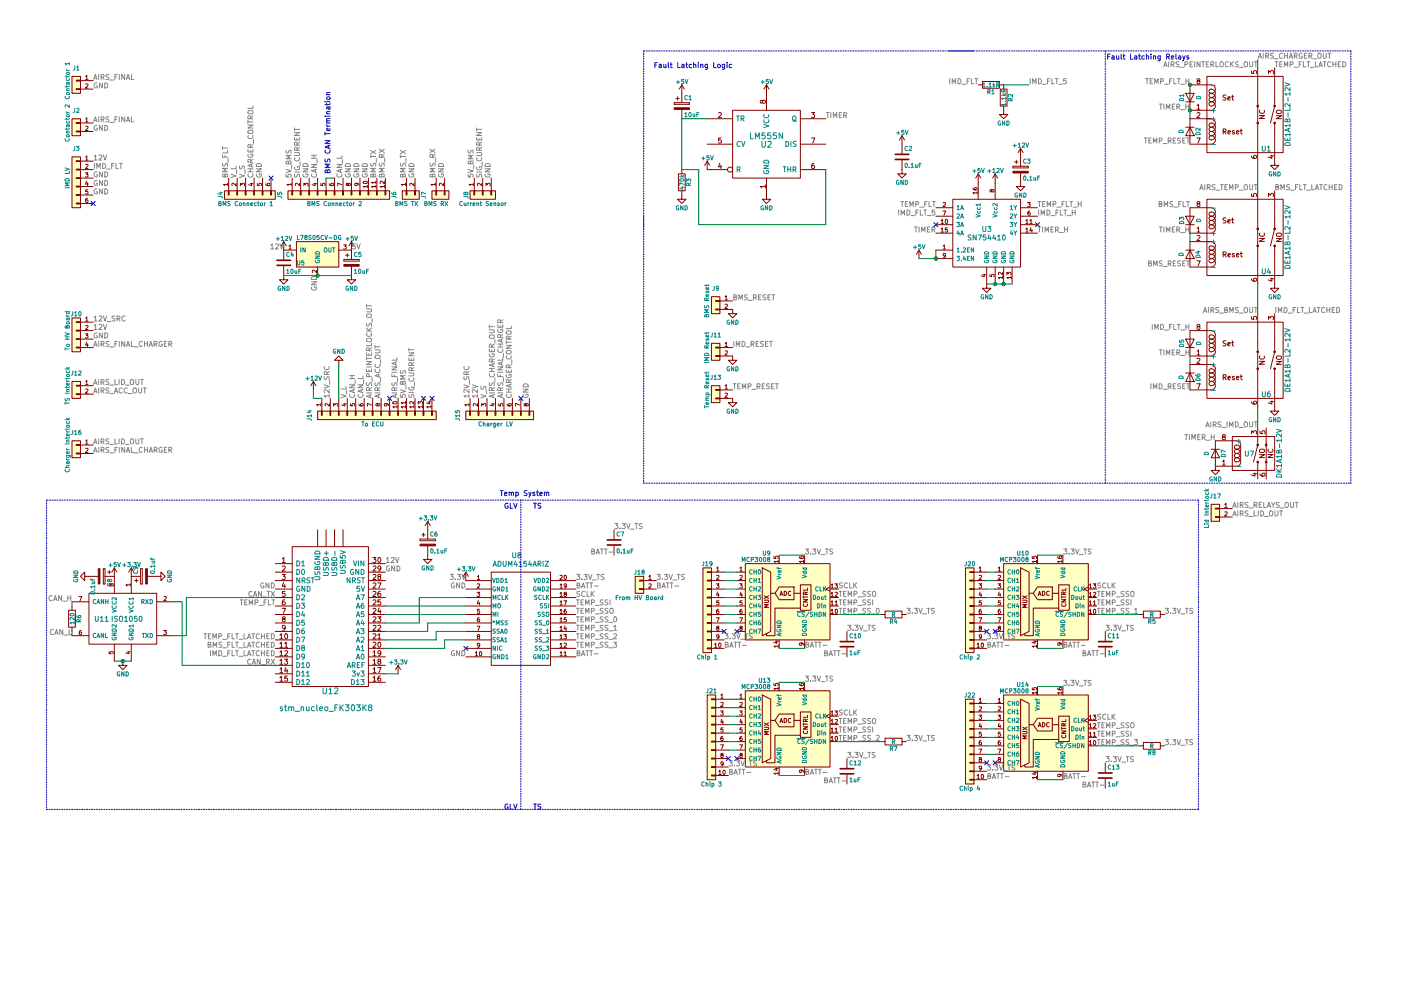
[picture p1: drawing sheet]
<svg xmlns="http://www.w3.org/2000/svg" width="420mm" height="297mm" viewBox="0 0 420 297" stroke-linecap="round" stroke-linejoin="round" font-family="sans-serif">
<g fill="none" stroke="#840000" stroke-width=".3">
<path d="M21.6 22.9h2.5v5.1h-2.5zM21.6 35.6h2.5v5.1h-2.5zM22.9 26.6h1.2v.2h-1.2zM22.9 24h1.2v.3h-1.2zM22.9 39.3h1.2v.2h-1.2zM22.9 36.7h1.2v.3h-1.2zM24.1 24.2h3.8M24.1 26.7h3.8M24.1 36.9h3.8M24.1 39.4h3.8M25.7 22.9l.3-.3v1.3M25.7 25.2l.5-.1 .2 .4-.8 .9h.8"/>
<path d="M25.7 35.6l.3-.3v1.3M25.7 37.9l.5-.1 .2 .4-.8 .9h.8M25.7 23.9h.7M25.7 36.6h.7M202.2 30.8v.5zM202.2 31.3h4.6zM202.2 30.8h4.6zM202.7 29.5h1M203.2 29v1M204.5 25.4l-.8 1.3M204.5 25.4v5.4M204.5 32.8v2.8"/>
<path d="M204.5 25.4l.7 1.3M206.8 30.8v.5zM212.1 35.6h7.6M215.5 33.9l.6-.2 .3 .5-1 1.1h1M219.7 33.1h20.3v20.3h-20.3zM228.7 30.4l.3-.3 .5 .3v.4l-.5 .1-.5-.8-.4 .1 .1 .7h.2l.3-.3M229.9 25.4v7.7M229.9 25.4l-.8 1.3M229.9 25.4l.7 1.3M240 35.6h7.6M243.4 33.7h.9l-.5 .6 .5 .3-.1 .5-.2 .2-.6-.2M293.4 25.4h1.2"/>
<path d="M294.6 24.4h5.1v2.1h-5.1zM299.7 25.4h1.3v1.3M300 26.7h2v5.1h-2zM301 31.8v2.5h1.3l-1.3 1.3-1.3-1.3h1.3M355.6 28h2.5l-1.2 2.5zM355.6 30.5h2.5M355.6 38.1h2.5M356.9 38.1l1.2 2.6h-2.5zM359 31.6l.4-.4v1.5M359 33.9l.6-.2 .3 .5-1 1.1h1M359 32.7h.9M359.3 24.2l-.3-.3 .1-.2h.6l.1 .4-.8 .4 .3 .6 .6-.3-.3-.6"/>
<path d="M361.9 22.9h22.9v22.9h-22.9zM363.2 38.1a1.27 1.27 0 0 0 1.3-1.2 1.27 1.27 0 0 0-1.3-1.3h-6.3v7.6h6.3a1.27 1.27 0 0 0 1.3-1.3 1.27 1.27 0 0 0-1.3-1.2M363.2 39.4a1.21 1.21 0 0 1 1.3 1.5 1.21 1.21 0 0 1-1.8 .7l-.1-.6 .6-.3M363.2 39.4l-.4 .2-.2 .3 .2 .6 .4 .2M363.2 38.1a1.27 1.27 0 0 1 1.3 1.3 1.27 1.27 0 0 1-1.3 1.3M363.2 38.1l-.4 .2-.2 .4 .2 .5 .4 .2M363.2 38.1l-.6-.3 .1-.7a1.22 1.22 0 0 1 1.8 .8 1.22 1.22 0 0 1-1.3 1.5M363.2 28a1.27 1.27 0 0 0 1.3-1.3 1.27 1.27 0 0 0-1.3-1.3h-6.3v7.7h6.3a1.27 1.27 0 0 0 1.3-1.3 1.27 1.27 0 0 0-1.3-1.3M363.2 29.2a1.21 1.21 0 0 1 1.3 1.6 1.21 1.21 0 0 1-1.8 .7l-.1-.6 .6-.4M363.2 29.2l-.4 .2-.2 .4 .2 .5 .4 .2M363.2 28a1.27 1.27 0 0 1 1.3 1.2 1.27 1.27 0 0 1-1.3 1.3M363.2 28l-.4 .2-.2 .3 .2 .6 .4 .1"/>
<path d="M363.2 28l-.6-.4 .1-.7a1.22 1.22 0 0 1 1.8 .9 1.22 1.22 0 0 1-1.3 1.4M366.8 39.5l.8-.1v-.6l-.8-.2v1.6M367.2 39.5l.5 .7M367.7 28.6h-.8a.63 .63 0 0 0 .7 .8l-.1 .5h-.7M368.2 29.5l.8-.2-.1-.2-.4-.1-.3 .2 .1 .7h.6M368.3 39.7l.7-.2-.1-.3h-.4l-.2 .2 .1 .7h.5M369.4 29h.6M369.6 28.5v1.3l.4 .2M370.2 39.2h-.4l-.2 .2 .6 .3v.4h-.6M370.8 39.7l.8-.2-.1-.3h-.5l-.2 .2 .1 .7h.6M372 39.2h.6M372.2 38.6v1.4l.4 .2"/>
<path d="M375.3 21.2v.8l.8 .1-.1-.8 .6-.1 .3 .3-.2 .6M377.2 20.4v8.8M377.2 39.4v8.9M377.7 34.6h1.5l-1.5 .9h1.5M377.9 33a.68 .68 0 0 0 .6 1 .68 .68 0 0 0 .6-1M380.4 22.1v-.9l.6 .5 .3-.5h.5l.1 .3-.1 .6M382.3 20.4v11.4l-1.3 5.1M382.3 36.9v12.7h1.2l-1.2 1.2-1.3-1.2h1.3M382.8 34.7h1.5l-1.5 .9h1.5M382.9 33.2l1.2-.1 .2 .6-.5 .3h-.8l-.2-.3zM21.6 47h2.5v15.3h-2.5zM22.9 58.3h1.2v.3h-1.2z"/>
<path d="M22.9 55.8h1.2v.2h-1.2zM22.9 53.2h1.2v.3h-1.2zM22.9 50.7h1.2v.3h-1.2zM22.9 48.2h1.2v.2h-1.2zM24.1 50.8h3.8M24.1 48.3h3.8M24.1 53.4h3.8M24.1 55.9h3.8M24.1 58.5h3.8M25.6 51.8h.8l-.4 .5 .3 .1v.5h-.7M25.7 47.1l.3-.4v1.3M25.7 49.4l.5-.1 .2 .3-.8 .9h.8"/>
<path d="M25.7 48h.7M26 54.3l-.3 .9h.7M26.3 59.4l-.6 .3v.7l.2 .3 .4-.1v-.6l-.4-.1-.2 .2M26.3 54.7v.9M26.3 56.9h-.6v.6h.6v.5h-.6M67.3 57.2h15.2v2.5h-15.2zM68.3 55.3h-1.3l.4 .3M68.3 54.9v.7M68.5 57.2h.2v1.3h-.2zM68.6 53.4v3.8M70.8 54.9v.8l-.9-.8-.4 .3 .1 .4M71 57.2h.2v1.3h-.2z"/>
<path d="M71.1 53.4v3.8M72.1 55.7v-.8l.5 .5 .1-.4h.5v.7M73.5 57.2h.3v1.3h-.3zM73.7 53.4v3.8M75 55.1h.9M75.5 54.9v.7l-1-.2M76.1 57.2h.2v1.3h-.2zM76.2 53.4v3.8M77.2 55v.6h.5v-.6h.6v.6M78.6 57.2h.3v1.3h-.3zM78.7 53.4v3.8M79.7 55.1l.3 .5h.7l.3-.2-.2-.4-.6 .1v.3l.2 .2"/>
<path d="M81.2 57.2h.2v1.3h-.2zM81.3 53.4v3.8M86.4 57.2h30.4v2.5h-30.4zM87.3 55.3h-1.2l.3 .3M87.3 54.9v.7M87.5 57.2h.3v1.3h-.3zM87.6 53.4v3.8M89.9 54.9v.8l-.9-.8-.4 .3 .1 .4M90 57.2h.3v1.3h-.3zM90.2 53.4v3.8M91.1 55.7v-.8l.5 .5 .1-.4h.6v.7M92.6 57.2h.2v1.3h-.2z"/>
<path d="M92.7 53.4v3.8M94.1 55.1h.8M94.5 54.9v.7l-.9-.2M95.1 57.2h.3v1.3h-.3zM95.2 53.4v3.8M96.2 55v.6h.6v-.6h.6v.6M97.7 57.2h.2v1.3h-.2zM97.8 53.4v3.8M98.8 55.1l.3 .5h.7l.2-.2-.1-.4-.6 .1-.1 .3 .3 .2M100.2 57.2h.3v1.3h-.3zM100.3 53.4v3.8M102.6 55.4l-1.3-.5v.8"/>
<path d="M102.7 57.2h.3v1.3h-.3zM102.9 53.4v3.8M104.4 55.2l.6-.2v.6a.52 .52 0 0 1-.6-.1 .52 .52 0 0 1-.2-.5h-.3l-.1 .4 .3 .2 .3-.2M105.3 57.2h.2v1.3h-.2zM105.4 53.4v3.8M106.9 54.9l.3 .3-.1 .3-.6 .1-.1-.4 .2-.3 .7 .1 .3 .5M107.8 57.2h.3v1.3h-.3zM107.9 53.4v3.8M109 54.5a.76 .76 0 0 1 1.2 .2 .66 .66 0 0 1-.7 .4 .66 .66 0 0 1-.5-.6zM110.2 55.9h-1.3l.4 .3M110.2 55.5v.7M110.4 57.2h.2v1.3h-.2z"/>
<path d="M110.5 53.4v3.8M112.7 55.9h-1.2l.3 .3M112.7 54.7h-1.2l.3 .3M112.7 54.3v.7M112.7 55.5v.7M112.9 57.2h.3v1.3h-.3zM113 53.4v3.8M115.3 55.9h-1.3l.4 .3M115.3 54.3v.8l-.9-.8-.4 .2 .1 .5M115.3 55.5v.7M115.4 57.2h.3v1.3h-.3zM115.6 53.4v3.8"/>
<path d="M120.6 57.2h5.1v2.5h-5.1zM121.6 55.3h-1.3l.4 .3M121.6 54.9v.7M121.8 57.2h.2v1.3h-.2zM121.9 53.4v3.8M124.2 54.9v.8l-1-.8-.3 .3 .1 .4M124.3 57.2h.3v1.3h-.3zM124.5 53.4v3.8M129.5 57.2h5.1v2.5h-5.1zM130.5 55.3h-1.3l.4 .3M130.5 54.9v.7M130.7 57.2h.2v1.3h-.2z"/>
<path d="M130.8 53.4v3.8M133 54.9v.8l-.9-.8-.3 .3 .1 .4M133.2 57.2h.3v1.3h-.3zM133.3 53.4v3.8M141 57.2h7.6v2.5h-7.6zM141.9 55.3h-1.2l.3 .3M141.9 54.9v.7M142.1 57.2h.3v1.3h-.3zM142.2 53.4v3.8M144.5 54.9v.8l-.9-.8-.4 .3 .1 .4M144.7 57.2h.2v1.3h-.2zM144.8 53.4v3.8"/>
<path d="M145.7 55.7v-.8l.5 .5 .1-.4h.6v.7M147.2 57.2h.2v1.3h-.2zM147.3 53.4v3.8M203.5 52.1h2v5.1h-2zM204.5 57.2v2.5h1.2l-1.2 1.3-1.3-1.3h1.3M204.5 50.8v1.3M212.1 48.3v2.5h6.1M212.1 43.2h7.6M212.1 48.3l-.8 1.3M212.1 48.3l.8 1.3M215.8 48.9l-.3 1.1h.9M216.2 49.5v1"/>
<path d="M216.3 41.4h-.8v.7l.7-.1 .2 .6-.3 .3-.6-.2M229.5 55.9h-1.5l.4 .4M229.5 55.5v.8M229.9 53.4v6.3h1.2l-1.2 1.3-1.3-1.3h1.3M240 50.8h7.6M240 43.2h7.6M243.4 41.4h1l-.7 1.5M244.1 49l-.6 .3-.1 .9 .3 .3 .5-.1-.1-.8h-.4l-.3 .2M270.5 48v4.1h1.3l-1.3 1.3-1.3-1.3h1.3M270.5 40.7v5.3M270.5 40.7l-.8 1.2M270.5 40.7l.8 1.2"/>
<path d="M285.7 59.7h20.4v20.3h-20.4zM291.8 56.3l.3 .6h.7l.3-.2-.2-.4h-.6v.4l.2 .2M293.1 57.8h-1.3l.4 .4M293.1 57.4v.8M293.4 52.1v7.6M293.4 52.1l-.8 1.3M293.4 52.1l.7 1.3M297.4 57.1l.6-.2v.6a.52 .52 0 0 1-.6-.1 .52 .52 0 0 1-.1-.5h-.3l-.1 .4 .2 .2 .3-.2M298.4 52.1v7.6M298.4 52.1l-.7 1.3M298.4 52.1l.8 1.3M303.8 49.8v.5z"/>
<path d="M303.8 50.3h4.6zM303.8 49.8h4.6zM304.3 48.6h1M304.8 48v1.1M306.1 51.9v4h1.2l-1.2 1.3-1.3-1.3h1.3M306.1 44.5l-.8 1.3M306.1 44.5v5.3M306.1 44.5l.7 1.3M308.4 49.8v.5zM358.9 41.4h1l-.6 1.5M361.9 59.7h22.9v22.9h-22.9zM375.3 46.7l.4 .7 .9 .1 .3-.3-.2-.6-.7 .1-.1 .5 .3 .3"/>
<path d="M375.3 58.1v.7l.8 .1-.1-.7 .6-.2 .3 .3-.2 .6M377.2 57.2v8.9M380.4 58.9v-.9l.6 .5 .3-.5 .5 .1 .1 .2-.1 .6M380.9 46.7h1M381.4 46.5v1l-1.1-.4M382.3 57.2v11.4l-1.3 5.1M22.9 60.9h1.2v.2h-1.2zM24.1 61h3.8M85.1 79.8v4.1h1.3l-1.3 1.2-1.3-1.2h1.3M85.1 75h3.8M85.1 72.4l-.8 1.3M85.1 72.4v5.4"/>
<path d="M85.1 72.4l.8 1.3M86.6 73.7l.4-.3v1.3M86.6 74.7h.8M88.9 72.4h12.7v7.6h-12.7zM101.6 75h3.8M103.1 73.4h.8l-.5 .5 .4 .1v.5h-.7M103.1 77.8v.5zM103.1 78.3h4.6zM103.1 77.8h4.6zM103.6 76.5h1M104.1 76v1M105.4 79.8v4.1h1.3l-1.3 1.2-1.3-1.2h1.3"/>
<path d="M105.4 72.4l-.8 1.3M105.4 72.4v5.4M105.4 72.4l.8 1.3M107.7 77.8v.5zM275.6 75l-.8 1.2M275.6 75v2.5M275.6 75l.8 1.2M280.7 75h5M280.7 62.3h5M280.7 64.8h5M280.7 77.5h5M280.7 67.3h5"/>
<path d="M280.7 69.9h5M282.2 66.1l.4-.3v1.2M282.2 68.7l.4-.4v1.3M282.2 67h.8M282.2 69.6h.8M282.8 63.2h.8l-.5 1.3M282.9 73.7l.3-.3v1.3M282.9 60.8l.4-.1 .3 .3-.8 1h.8M282.9 74.7h.7M283.6 76.5l-.3 .2-.3-.1-.1-.6 .4-.1 .3 .3-.1 .7-.5 .3M283.6 65.9l.1-.1a.61 .61 0 0 1 .5 .6 .61 .61 0 0 1-.6 .6zM284.1 68.3h-.6v.6h.6v.6h-.6"/>
<path d="M306.1 62.3h5M306.1 64.8h5M306.1 67.3h5M306.1 69.9h5M307.6 66.1l.4-.3v1.2M307.6 68.7l.4-.4v1.3M307.6 67h.8M307.6 69.6h.8M308.2 60.7h.8l-.5 .5 .4 .1v.5h-.7M308.8 63.2l-.5 .3v.7l.2 .3 .4-.1-.1-.6-.3-.1-.2 .2M308.9 66.1l.3-.3v1.2M308.9 67h.7"/>
<path d="M309.1 68.2l-.2 1h.7M309.4 68.7v.9M355.6 64.8h2.5l-1.2 2.5zM355.6 75h2.5M355.6 67.3h2.5M356.9 75l1.2 2.5h-2.5zM358.9 78.2h1l-.6 1.5M359 68.5l.4-.5v1.6M359 70.7l.6-.1 .3 .4-1 1.1h1M359 69.6h.9M359.3 61.1l-.3-.3 .1-.2 .6-.1 .1 .4-.8 .5 .3 .5 .6-.2-.3-.6M363.2 75a1.27 1.27 0 0 0 1.3-1.3 1.27 1.27 0 0 0-1.3-1.3h-6.3v7.6h6.3a1.27 1.27 0 0 0 1.3-1.2 1.27 1.27 0 0 0-1.3-1.3"/>
<path d="M363.2 76.2a1.21 1.21 0 0 1 1.3 1.5 1.21 1.21 0 0 1-1.8 .8l-.1-.6 .6-.4M363.2 76.2l-.4 .2-.2 .4 .2 .5 .4 .2M363.2 75a1.27 1.27 0 0 1 1.3 1.2 1.27 1.27 0 0 1-1.3 1.3M363.2 75l-.4 .1-.2 .4 .2 .6 .4 .1M363.2 75l-.6-.4 .1-.7a1.22 1.22 0 0 1 1.8 .9 1.22 1.22 0 0 1-1.3 1.4M363.2 64.8a1.27 1.27 0 0 0 1.3-1.3 1.27 1.27 0 0 0-1.3-1.2h-6.3v7.6h6.3a1.27 1.27 0 0 0 1.3-1.3 1.27 1.27 0 0 0-1.3-1.3M363.2 66.1a1.21 1.21 0 0 1 1.3 1.5 1.21 1.21 0 0 1-1.8 .7l-.1-.6 .6-.4M363.2 66.1l-.4 .2-.2 .3 .2 .6 .4 .1M363.2 64.8a1.27 1.27 0 0 1 1.3 1.3 1.27 1.27 0 0 1-1.3 1.2M363.2 64.8l-.4 .2-.2 .3 .2 .6 .4 .2M363.2 64.8l-.6-.3 .1-.7a1.22 1.22 0 0 1 1.8 .8 1.22 1.22 0 0 1-1.3 1.5M366.8 76.3l.8-.1v-.6l-.8-.1v1.5"/>
<path d="M367.2 76.3l.5 .7M367.7 65.4l-.8 .1a.63 .63 0 0 0 .7 .8l-.1 .5h-.7M368.2 66.3l.8-.1-.1-.3-.4-.1-.3 .3 .1 .7h.6M368.3 76.5l.7-.2-.1-.2-.4-.1-.2 .2 .1 .7h.5M369.4 65.8h.6M369.6 65.3v1.3l.4 .2M370.2 76.1l-.4-.1-.2 .2 .6 .4v.3h-.6M370.8 76.5l.8-.2-.1-.2-.5-.1-.2 .2 .1 .7h.6M372 76h.6M372.2 75.5v1.3l.4 .2M377.2 76.2v8.9M377.7 71.5h1.5l-1.5 .9h1.5"/>
<path d="M377.9 69.9a.68 .68 0 0 0 .6 .9 .68 .68 0 0 0 .6-.9M382.3 73.7v12.7h1.2l-1.2 1.3-1.3-1.3h1.3M382.8 71.5h1.5l-1.5 .9h1.5M382.9 70.1l1.2-.2 .2 .6-.5 .4-.8-.1-.2-.3zM21.6 95.3h2.5v10.1h-2.5zM22.9 99h1.2v.2h-1.2zM22.9 96.4h1.2v.3h-1.2zM24.1 99.1h3.8M24.1 96.6h3.8M25.7 95.3l.3-.3v1.3M25.7 97.6l.5-.1 .2 .4-.8 .9h.8M25.7 96.3h.7"/>
<path d="M94.9 81v.7l-.9-.7-.3 .2 .1 .5M95.2 80v2.6M213.4 88.9h2.5v5.1h-2.5zM214.6 92.6h1.3v.3h-1.3zM214.6 90.1h1.3v.2h-1.3zM215.9 92.7h3.8v1.3h1.3l-1.3 1.3-1.3-1.3h1.3M215.9 90.2h3.8M217.4 89l.4-.4v1.3M217.4 91.3l.5-.1 .3 .3-.8 .9h.8M217.4 89.9h.8M294.7 82.4h.9M295.2 82.2v.7l-.9-.2"/>
<path d="M295.9 80v6.4h1.3l-1.3 1.3-1.3-1.3h1.3M296.9 82.3v.6h.6v-.6h.5v.6M298.4 80v5.1M300.7 83.2h-1.3l.4 .4M300.7 81.6v.8l-.9-.8-.4 .3 .1 .4M300.7 82.8v.8M301 80v5.1M302 82.4v-.8l.4 .5 .1-.4h.6v.7M303.2 83.2h-1.2l.3 .4M303.2 82.8v.8M303.5 80v5.1M359.3 97.9l-.3-.3 .1-.2 .6-.1 .1 .5-.8 .4 .3 .6 .6-.3-.3-.6"/>
<path d="M361.9 96.6h22.9v22.8h-22.9zM375.3 83.6l.4 .6 .9 .1 .3-.3-.2-.5-.7 .1-.1 .4 .3 .3M375.3 94.9v.7l.8 .1-.1-.7 .6-.2 .3 .3-.2 .6M377.2 94v8.9M380.4 95.8v-1l.6 .5 .3-.5 .5 .1 .1 .2-.1 .7M380.9 83.6h1M381.4 83.3v1l-1.1-.4M382.3 94v11.4l-1.3 5.1M21.6 114.3h2.5v5.1h-2.5zM22.9 118h1.2v.3h-1.2zM22.9 115.5h1.2v.2h-1.2zM22.9 104h1.2v.3h-1.2z"/>
<path d="M22.9 101.5h1.2v.3h-1.2zM24.1 115.6h3.8M24.1 118.1h3.8M24.1 104.2h3.8M24.1 101.6h3.8M25.6 100.1h.8l-.4 .4 .3 .1v.6h-.7M25.7 114.4l.3-.4v1.3M25.7 116.7l.5-.1 .2 .3-.8 .9h.8M25.7 115.3h.7M26 102.5l-.3 .9h.7M26.3 103v.9M94 114.3l-.8 1.3"/>
<path d="M94 114.3v2.6M94 114.3l.7 1.3M96.5 119.4v3.8M99.1 119.4v3.8M101.6 108h1.3l-1.3-1.3-1.3 1.3h1.3v1.3M101.6 119.4v3.8M104.1 119.4v3.8M106.7 119.4v3.8M109.2 119.4v3.8M111.8 119.4v3.8M114.3 119.4v3.8M116.8 119.4v3.8"/>
<path d="M119.4 119.4v3.8M121.9 119.4v3.8M124.5 119.4v3.8M127 119.4v3.8M129.5 119.4v3.8M141 119.4v3.8M143.5 119.4v3.8M146 119.4v3.8M148.6 119.4v3.8M151.1 119.4v3.8M153.7 119.4v3.8M156.2 119.4v3.8"/>
<path d="M158.7 119.4v3.8M213.4 102.9h2.5v5.1h-2.5zM213.4 115.6h2.5v5.1h-2.5zM214.6 106.6h1.3v.2h-1.3zM214.6 104h1.3v.3h-1.3zM214.6 119.3h1.3v.2h-1.3zM214.6 116.7h1.3v.3h-1.3zM215.9 106.7h3.8v1.3h1.3l-1.3 1.3-1.3-1.3h1.3M215.9 119.4h3.8v1.3h1.3l-1.3 1.3-1.3-1.3h1.3M215.9 104.2h3.8M215.9 116.9h3.8M217.4 103l.4-.4v1.3"/>
<path d="M217.4 105.2l.5-.1 .3 .4-.8 .9h.8M217.4 115.7l.4-.4v1.3M217.4 117.9l.5-.1 .3 .4-.8 .9h.8M217.4 103.9h.8M217.4 116.6h.8M355.6 101.6h2.5l-1.2 2.6zM355.6 104.2h2.5M355.6 111.8h2.5M356.9 111.8l1.2 2.5h-2.5zM358.9 115h1l-.6 1.5M359 105.3l.4-.4v1.5M359 107.6l.6-.2 .3 .4-1 1.1h1"/>
<path d="M359 106.4h.9M363.2 111.8a1.27 1.27 0 0 0 1.3-1.3 1.27 1.27 0 0 0-1.3-1.2h-6.3v7.6h6.3a1.27 1.27 0 0 0 1.3-1.3 1.27 1.27 0 0 0-1.3-1.3M363.2 113.1a1.21 1.21 0 0 1 1.3 1.5 1.21 1.21 0 0 1-1.8 .7l-.1-.6 .6-.4M363.2 113.1l-.4 .1-.2 .4 .2 .6 .4 .1M363.2 111.8a1.27 1.27 0 0 1 1.3 1.3 1.27 1.27 0 0 1-1.3 1.2M363.2 111.8l-.4 .2-.2 .3 .2 .6 .4 .2M363.2 111.8l-.6-.4 .1-.6a1.22 1.22 0 0 1 1.8 .8 1.22 1.22 0 0 1-1.3 1.5M363.2 101.6a1.27 1.27 0 0 0 1.3-1.2 1.27 1.27 0 0 0-1.3-1.3h-6.3v7.6h6.3a1.27 1.27 0 0 0 1.3-1.3 1.27 1.27 0 0 0-1.3-1.2M363.2 102.9a1.21 1.21 0 0 1 1.3 1.5 1.21 1.21 0 0 1-1.8 .7l-.1-.6 .6-.3M363.2 102.9l-.4 .2-.2 .3 .2 .6 .4 .2M363.2 101.6a1.27 1.27 0 0 1 1.3 1.3 1.27 1.27 0 0 1-1.3 1.3M363.2 101.6l-.4 .2-.2 .4 .2 .5 .4 .2"/>
<path d="M363.2 101.6l-.6-.3 .1-.7a1.22 1.22 0 0 1 1.8 .8 1.22 1.22 0 0 1-1.3 1.5M366.8 113.1l.8-.1v-.5l-.8-.2v1.5M367.2 113.1l.5 .7M367.7 102.2l-.8 .1a.63 .63 0 0 0 .7 .8l-.1 .5h-.7M368.2 103.2l.8-.2-.1-.3h-.4l-.3 .2 .1 .7h.6M368.3 113.3l.7-.1-.1-.3-.4-.1-.2 .2 .1 .8h.5M369.4 102.7h.6M369.6 102.1v1.4l.4 .2M370.2 112.9l-.4-.1-.2 .2 .6 .4v.4h-.6M370.8 113.3l.8-.1-.1-.3-.5-.1-.2 .2 .1 .8h.6M372 112.8h.6M372.2 112.3v1.3l.4 .2"/>
<path d="M377.2 113.1v8.9M377.7 108.3h1.5l-1.5 .9h1.5M377.9 106.7a.68 .68 0 0 0 .6 1 .68 .68 0 0 0 .6-1M382.3 110.5v12.7h1.2l-1.2 1.3-1.3-1.3h1.3M382.8 108.3h1.5l-1.5 .9h1.5M382.9 106.9l1.2-.2 .2 .6-.5 .4-.8-.1-.2-.3zM21.6 132.1h2.5v5.1h-2.5zM22.9 135.8h1.2v.3h-1.2zM22.9 133.3h1.2v.2h-1.2zM24.1 133.4h3.8M24.1 135.9h3.8M25.7 132.2l.3-.4v1.3"/>
<path d="M25.7 134.5l.5-.1 .2 .3-.8 .9h.8M25.7 133.1h.7M95.2 123.2h35.6v2.6h-35.6zM96.2 121.3h-1.3l.4 .4M96.2 121v.7M96.4 123.2h.2v1.3h-.2zM98.8 121v.8l-1-.8-.3 .2 .1 .5M98.9 123.2h.3v1.3h-.3zM100 121.8v-.8l.5 .4 .1-.4h.6v.8M101.5 123.2h.2v1.3h-.2zM103 121.1h.8M103.4 120.9v.8l-.9-.3"/>
<path d="M104 123.2h.3v1.3h-.3zM105.1 121v.6l.6 .1v-.7h.5v.7M106.6 123.2h.2v1.3h-.2zM107.6 121.1l.3 .5 .8 .1 .2-.3-.1-.4-.6 .1-.1 .3 .3 .3M109.1 123.2h.2v1.3h-.2zM111.5 121.4l-1.3-.5v.9M111.6 123.2h.3v1.3h-.3zM113.3 121.2l.6-.2v.6a.52 .52 0 0 1-.6 0 .52 .52 0 0 1-.2-.6h-.3l-.1 .4 .3 .3 .3-.3M114.2 123.2h.2v1.3h-.2zM115.8 121l.3 .2-.1 .4h-.6l-.1-.4 .2-.2h.7l.3 .6M116.7 123.2h.3v1.3h-.3zM117.9 120.5a.76 .76 0 0 1 1.2 .3 .66 .66 0 0 1-.7 .3 .66 .66 0 0 1-.5-.6z"/>
<path d="M119.1 121.9h-1.3l.4 .4M119.1 121.6v.7M119.3 123.2h.2v1.3h-.2zM121.6 121.9h-1.3l.4 .4M121.6 120.7h-1.3l.4 .4M121.6 120.4v.7M121.6 121.6v.7M121.8 123.2h.2v1.3h-.2zM124.2 121.9h-1.3l.3 .4M124.2 120.4v.7l-1-.7-.3 .2 .1 .5M124.2 121.6v.7M124.3 123.2h.3v1.3h-.3z"/>
<path d="M125.4 121.1v-.7l.5 .4 .1-.4h.6v.7M126.7 121.9h-1.3l.4 .4M126.7 121.6v.7M126.9 123.2h.2v1.3h-.2zM128.4 120.5h.8M128.8 120.3v.8l-.9-.3M129.2 121.9h-1.2l.3 .4M129.2 121.6v.7M129.4 123.2h.3v1.3h-.3zM139.7 123.2h20.3v2.6h-20.3zM140.7 121.3h-1.3l.4 .4M140.7 121v.7"/>
<path d="M140.8 123.2h.3v1.3h-.3zM143.2 121v.8l-.9-.8-.4 .2 .1 .5M143.4 123.2h.2v1.3h-.2zM144.5 121.8v-.8l.5 .4 .1-.4h.5v.8M145.9 123.2h.3v1.3h-.3zM147.4 121.1h.9M147.9 120.9v.8l-1-.3M148.5 123.2h.2v1.3h-.2zM149.6 121v.6l.5 .1v-.7h.6v.7M151 123.2h.3v1.3h-.3zM152.1 121.1l.3 .5 .7 .1 .3-.3-.2-.4-.6 .1v.3l.2 .3M153.5 123.2h.3v1.3h-.3z"/>
<path d="M155.9 121.4l-1.3-.5v.9M156.1 123.2h.2v1.3h-.2zM157.7 121.2l.6-.2v.6a.52 .52 0 0 1-.6 0 .52 .52 0 0 1-.1-.6h-.3l-.1 .4 .2 .3 .3-.3M158.6 123.2h.3v1.3h-.3zM363.2 134.7h2.6M364.5 139.7v1.3h1.3l-1.3 1.3-1.3-1.3h1.3M364.5 134.7l1.3 2.5h-2.6zM366.6 138.3l.5-.4v1.5M366.6 139.4h.9M366.9 130.9l-.3-.3 .1-.2 .6-.1 .1 .5-.8 .4 .3 .6 .6-.3-.3-.6M369.6 130.8h12.7v10.2h-12.7zM370.8 137.2a1.27 1.27 0 0 1 1.3 1.3 1.27 1.27 0 0 1-1.3 1.2h-6.3"/>
<path d="M370.8 135.9a1.21 1.21 0 0 1 1.3 1.5 1.21 1.21 0 0 1-1.8 .8v-.6l.5-.4M370.8 135.9l-.4 .2-.2 .4 .2 .5 .4 .2M370.8 134.7a1.27 1.27 0 0 1 1.3 1.2 1.27 1.27 0 0 1-1.3 1.3M370.8 134.7l-.4 .1-.2 .4 .2 .5 .4 .2M370.8 134.7l-.5-.4 .1-.7a1.22 1.22 0 0 1 1.7 .9 1.22 1.22 0 0 1-1.3 1.4M370.8 134.7a1.27 1.27 0 0 0 1.3-1.3 1.27 1.27 0 0 0-1.3-1.3h-6.3v7.6M375.3 130.1v-1l.6 .5 .3-.5 .5 .1 .2 .2-.2 .7M375.3 120.4l.4 .6 .9 .1 .3-.3-.2-.5-.7 .1-.1 .4 .3 .3M377.2 128.3v5.1l-1.3 5.1M377.2 138.5v5M377.7 136.3h1.5l-1.5 .9h1.5M377.8 134.8l1.2-.1 .2 .6-.5 .3h-.8l-.2-.3z"/>
<path d="M377.9 129.2v.7l.7 .1-.1-.7 .6-.2 .3 .3-.2 .6M379.7 128.3v2.5M380.2 136.2h1.6l-1.6 .9h1.6M380.4 134.6a.68 .68 0 0 0 .6 1 .68 .68 0 0 0 .6-1M380.9 120.4h1M381.4 120.2v.9l-1.1-.4M95.2 158.8v5.1M97.8 158.8v5.1M100.3 158.8v5.1M102.9 158.8v5.1M127 159.8v1M128.3 156.2l-.8 1.3"/>
<path d="M128.3 156.2v5.4M128.3 156.2l.7 1.3M184.1 158.8v2.8M363.2 151.2h2.6v5h-2.6zM364.5 154.8h1.3v.3h-1.3zM364.5 152.3h1.3v.3h-1.3zM365.8 152.4h3.8M365.8 155h3.8M367.3 151.2l.4-.3v1.2M367.3 153.5l.5-.1 .2 .4-.8 .9h.8M367.3 152.1h.7M375.8 142h1.1"/>
<path d="M376.4 141.7v1l-1.1-.4M377.9 142l.3 .6 .9 .1 .3-.3-.2-.5-.7 .1v.4l.2 .3M379.7 141v2.5M23.7 178.8h.8l-.5 1.3M25.4 172.8v-1.3l-1.3 1.3 1.3 1.2v-1.2h4.1M26.7 177.8h20.3v15.3h-20.3zM31 170.5h.5zM31 170.5v4.5zM31 175h.5zM31.5 170.5v4.5zM31.5 172.8h2.8M32.3 171.5h1"/>
<path d="M32.8 171v1M33.2 175.2l.7-.2v.6a.52 .52 0 0 1-.6-.1 .52 .52 0 0 1-.2-.5h-.3l-.1 .4 .2 .3 .3-.3M34.3 170.2v7.6M34.3 170.2l-.8 1.3M34.3 170.2l.8 1.3M39.1 175.3h-1.3l.4 .4M39.1 174.9v.8M39.4 170.2v7.6M39.4 170.2l-.8 1.3M39.4 170.2l.7 1.3M39.4 172.8h2.8M40.4 174h1"/>
<path d="M40.9 173.5v1M42.2 175h.5zM42.2 170.5v4.5zM42.2 170.5h.5zM42.7 170.5v4.5zM44.2 172.8h4.1v-1.3l1.2 1.3-1.2 1.2v-1.2M49.2 178.9l.5-.1 .2 .4-.8 .9h.8M82.5 168.9h5.1M82.5 171.5h5.1M82.5 174h5.1M82.5 176.6h5.1M82.5 179.1h5.1"/>
<path d="M84.6 172.2h.9l-.5 .6 .5 .2v.5l-.3 .2-.6-.2M84.7 167.5l.4-.4v1.5M84.7 169.8l.5-.2 .3 .5-.9 1.1h.9M84.7 168.6h.8M85 174.6l-.3 1.1h.9M85.4 179.8l-.7 .3v.9l.3 .3 .5-.1-.1-.7-.4-.1-.3 .3M85.4 175.2v1M85.5 177.3h-.8v.7l.7-.1 .1 .6-.3 .3-.5-.2M87.6 163.9h22.9v41.9h-22.9zM110.5 168.9h5.1M110.5 171.5h5.1M110.5 174h5.1"/>
<path d="M110.5 176.6h5.1M110.5 179.1h5.1M111.8 167.1h1l-.6 .6 .6 .3-.1 .5-.3 .1-.6-.1M111.9 179.9l.5-.1 .4 .4-1 1.1h1M111.9 177.4l.5-.1 .4 .4-1 1.1h1M111.9 174.9l.5-.2 .4 .4-1 1.1h1M111.9 172.3l.5-.1 .4 .4-1 1.1h1M111.9 169.8l.5-.2 .4 .5-1 1.1h1M113.3 174.7h1l-.7 1.5M113.5 167.2l.2-.1a.74 .74 0 0 1 .5 .8 .74 .74 0 0 1-.7 .6l-.2-.5zM113.6 172.8l-.3-.3 .1-.2 .6-.1 .1 .5-.8 .4 .3 .6 .6-.3-.3-.6M114 177.3l-.6 .3-.1 .9 .3 .3 .5-.2-.1-.7-.4-.1-.3 .3"/>
<path d="M114.1 179.8h-.7l-.1 .7h.7l.2 .5-.3 .3-.6-.1M114.2 170.3l-.3 .3-.6-.3 .1-.5 .5-.2a.96 .96 0 0 1-.1 1.6h-.3M126 161.6v.5zM126 162.1h4.6zM126 161.6h4.6zM126.5 160.3h1M128.3 163.6v4.1h1.2l-1.2 1.2-1.3-1.2h1.3M130.6 161.6v.5zM139.7 171.5v2.5h7.6M139.7 176.6h7.6M139.7 179.1h7.6M139.7 171.5l-.8 1.3"/>
<path d="M139.7 171.5l.8 1.3M143.1 177.5h.8l-.5 .5 .4 .1v.6h-.7M143.2 172.8l.3-.3v1.2M143.2 175.1l.4-.1 .3 .3-.8 1h.8M143.2 173.7h.7M143.4 180l-.2 .9h.7M147.3 171.5h17.8v27.9h-17.8zM165.1 174h7.6M165.1 176.6h7.6M165.1 179.1h7.6M167.9 172.6l.5-.1 .3 .3-.8 .9h.8M167.9 177.9l.4-.4v1.3"/>
<path d="M167.9 175.3l.4-.3v1.3M167.9 178.8h.8M167.9 176.3h.8M169.3 172.6l.1-.1a.61 .61 0 0 1 .5 .6 .61 .61 0 0 1-.6 .5zM169.4 178.1l-.2-.3 .2-.3 .4 .1v.3a.52 .52 0 0 0-.5 .2 .52 .52 0 0 0-.1 .6h.6l-.2-.6M169.9 175.5l-.3 .3-.3-.1-.1-.6 .4-.1 .3 .2-.1 .8-.5 .3M184.1 163.6v2.8M190.5 172.8h2.5v5h-2.5zM191.8 176.4h1.2v.3h-1.2zM191.8 173.9h1.2v.3h-1.2zM193 174h3.8M193 176.6h3.8"/>
<path d="M194.6 172.8l.3-.3v1.2M194.6 175.1l.5-.1 .2 .3-.8 1h.8M194.6 173.7h.7M210.8 170.2h2.6v25.4h-2.6zM212.1 179h1.3v.2h-1.3zM212.1 176.4h1.3v.3h-1.3zM212.1 173.9h1.3v.3h-1.3zM212.1 171.4h1.3v.2h-1.3zM213.4 171.5h3.8M213.4 174h3.8M213.4 176.6h3.8M213.4 179.1h3.8"/>
<path d="M214.8 175h.8l-.4 .5 .4 .1v.5h-.8M214.9 170.3l.4-.4v1.3M214.9 172.6l.5-.1 .2 .3-.8 .9h.8M214.9 171.2h.7M215.2 177.5l-.3 .9h.8M215.5 177.9v.9M221 171.5h2.5M221 174h2.5M221 176.6h2.5M221 179.1h2.5M221.8 175h.8l-.4 .5 .4 .1v.5h-.8M221.9 170.3l.3-.4v1.3"/>
<path d="M221.9 172.6l.5-.1 .2 .3-.8 .9h.8M221.9 171.2h.7M222.2 177.5l-.3 .9h.8M222.5 177.9v.9M223.5 168.9h25.4v22.9h-25.4zM228.6 170.2l2.5 1.3v17.8l-2.5 1.2zM229.2 179.9h1.1l.2 .2-.2 .5h-1.1M229.2 178.6l1.3 .8M230.5 178.6l-1.3 .8M231.1 177.8h1.3M232.1 166.8v.6h.6v-.6h.5v.6M233.4 168.3h-1.3l.4 .3"/>
<path d="M233.4 167.9v.7M233.7 175.9h4.4v3.8h-4.4l-1.3-1.9zM233.7 166.4v2.5M233.9 178.5l.4-1.3 .4 1.3M234 178.1h.6M235.2 177.2a.64 .64 0 0 1 .7 .7 .64 .64 0 0 1-.7 .6zM237.2 177.3a.56 .56 0 0 0-.8 .5 .56 .56 0 0 0 .8 .6M238.1 177.8h1.9M239.7 166.8l.3 .6h.7l.3-.2-.1-.4h-.6l-.1 .4 .2 .2M240 175.3h3.2v7.6h-3.2zM240.9 179.7h1.3l-1.3 .8h1.3M240.9 178.6v.7"/>
<path d="M240.9 179h1.3M241 168.3h-1.3l.4 .3M241 167.9v.7M241.3 166.4v2.5M241.6 178.2l-.1-.6-.5-.1-.1 .7h1.3M242.2 176.3v.6h-1.3M242.2 177.5l-.6 .4M248.9 175.9l-1.3 .7 1.3 .6M248.9 176.6h2.6M248.9 179.1h2.6M249.2 177.9l.4-.4v1.3M249.2 175.3l.4-.3v1.3"/>
<path d="M249.2 178.8h.7M249.2 176.3h.7M250.4 175h.8l-.5 .5 .4 .1v.5h-.7M250.4 177.6l.5-.1 .3 .4-.8 .9h.8M289.6 170.2h2.5v25.4h-2.5zM290.8 179h1.3v.2h-1.3zM290.8 176.4h1.3v.3h-1.3zM290.8 173.9h1.3v.3h-1.3zM290.8 171.4h1.3v.2h-1.3zM292.1 171.5h3.8M292.1 174h3.8M292.1 176.6h3.8"/>
<path d="M292.1 179.1h3.8M293.6 175h.8l-.5 .5 .4 .1v.5h-.7M293.6 170.3l.4-.4v1.3M293.6 172.6l.5-.1 .3 .3-.8 .9h.8M293.6 171.2h.8M293.9 177.5l-.3 .9h.8M294.2 177.9v.9M298.4 171.5h2.6M298.4 174h2.6M298.4 176.6h2.6M298.4 179.1h2.6M299.3 175h.8l-.5 .5 .4 .1v.5h-.7"/>
<path d="M299.4 170.3l.3-.4v1.3M299.4 172.6l.4-.1 .3 .3-.8 .9h.8M299.4 171.2h.7M299.6 177.5l-.2 .9h.7M299.9 177.9v.9M301 168.9h25.4v22.9h-25.4zM306.1 170.2l2.5 1.3v17.8l-2.5 1.2zM306.7 179.9h1l.3 .2-.3 .5h-1M306.7 178.6l1.3 .8M308 178.6l-1.3 .8M308.6 177.8h1.3M309.6 166.8v.6h.6v-.6h.5v.6"/>
<path d="M310.8 168.3h-1.2l.3 .3M310.8 167.9v.7M311.1 175.9h4.5v3.8h-4.5l-1.2-1.9zM311.1 166.4v2.5M311.4 178.5l.4-1.3 .4 1.3M311.5 178.1h.6M312.6 177.2a.64 .64 0 0 1 .8 .7 .64 .64 0 0 1-.8 .6zM314.6 177.3a.56 .56 0 0 0-.7 .5 .56 .56 0 0 0 .7 .6M315.6 177.8h1.9M317.2 166.8l.3 .6h.7l.3-.2-.2-.4h-.6v.4l.2 .2M317.5 175.3h3.2v7.6h-3.2zM318.4 179.7h1.3l-1.3 .8h1.3"/>
<path d="M318.4 178.6v.7M318.4 179h1.3M318.5 168.3h-1.3l.4 .3M318.5 167.9v.7M318.8 166.4v2.5M319 178.2v-.6l-.5-.1-.1 .7h1.3M319.7 176.3v.6h-1.3M319.7 177.5l-.7 .4M326.4 175.9l-1.3 .7 1.3 .6M326.4 176.6h2.5M326.4 179.1h2.5M326.7 177.9l.4-.4v1.3"/>
<path d="M326.7 175.3l.4-.3v1.3M326.7 178.8h.7M326.7 176.3h.7M327.8 175h.8l-.4 .5 .4 .1v.5h-.8M327.9 177.6l.5-.1 .2 .4-.8 .9h.8M20.6 182.9h2v5.1h-2zM21.6 180.4h5.1M21.6 190.5h5.1M21.6 181.6v1.3M21.6 188v1.3M24.4 189l-.6 .3v.7l.2 .2 .4-.1v-.6l-.4-.1-.2 .3M32.7 195.3v.6l.6 .1v-.7h.6v.7"/>
<path d="M34.3 193.1v5.1M36.8 198.2v1.2h1.3l-1.3 1.3-1.2-1.3h1.2M38.2 195.4h.9M38.6 195.2v.8l-.9-.3M39.4 193.1v5.1M47 180.4h5.1M47 190.5h5.1M49.1 189h.8l-.4 .4 .3 .1v.6h-.7M82.5 181.6h5.1M82.5 184.2h5.1M82.5 186.7h5.1M82.5 189.3h5.1"/>
<path d="M82.5 191.8h5.1M82.5 194.3h5.1M82.5 196.9h5.1M82.5 199.4h5.1M83.9 190.4l.5-.4v1.5M83.9 192.9l.5-.4v1.5M83.9 195.5l.5-.5v1.6M83.9 198l.5-.4v1.5M83.9 191.5h.9M83.9 194h.9M83.9 196.6h.9M83.9 199.1h.9"/>
<path d="M84.6 182.3h1l-.6 1.6M85 185.5l-.3-.3v-.2l.7-.1 .1 .5-.8 .4 .3 .6 .5-.3-.3-.6M85.3 197.6h1l-.5 .6 .5 .2-.1 .5-.2 .2-.7-.2M85.4 192.9l.4-.4v1.5M85.4 195.2l.6-.2 .3 .5-1 1.1h1M85.4 194h.9M85.5 190.1l.3-.1a.74 .74 0 0 1 .5 .7 .74 .74 0 0 1-.7 .7l-.2-.5zM85.5 188.1l-.3 .3-.5-.3v-.5l.5-.2a.96 .96 0 0 1-.1 1.5h-.3M110.5 181.6h5.1M110.5 184.2h5.1M110.5 186.7h5.1M110.5 189.3h5.1"/>
<path d="M110.5 191.8h5.1M110.5 194.3h5.1M110.5 196.9h5.1M110.5 199.4h5.1M111.9 192.6l.5-.1 .4 .4-1 1.1h1M111.9 190.1l.5-.1 .4 .4-1 1.1h1M111.9 187.6l.5-.2 .4 .4-1 1.1h1M111.9 185l.5-.1 .4 .4-1 1.1h1M111.9 182.5l.5-.2 .4 .5-1 1.1h1M111.9 198l.4-.4v1.5M111.9 195.5l.4-.5v1.6M111.9 196.6h.9"/>
<path d="M111.9 199.1h.9M113.3 184.9h.9l-.5 .6 .5 .2-.1 .5-.2 .2-.6-.2M113.3 190.4l.5-.4v1.5M113.3 187.6l.6-.2 .3 .4-.9 1.1h.9M113.3 191.5h.9M113.5 192.6l.2-.1a.74 .74 0 0 1 .5 .8 .74 .74 0 0 1-.7 .6l-.2-.5zM113.6 198.2l-.3-.3 .1-.2 .6-.1 .1 .5-.8 .4 .3 .6 .6-.3-.3-.6M113.7 182.3l-.4 1h1M114 182.8v1.1M114.2 195.7l-.3 .3-.6-.3 .1-.5 .5-.2a.96 .96 0 0 1-.1 1.6h-.3M119.4 199.4v2.6M119.4 199.4l-.8 1.3"/>
<path d="M119.4 199.4l.7 1.3M139.7 181.6h7.6M139.7 184.2h7.6M139.7 186.7h7.6M139.7 189.3h7.6M139.7 191.8h7.6M139.7 194.3h7.6M139.7 196.9h7.6M142.5 195.7l.4-.4v1.3M142.5 196.6h.8M143.1 187.7h.8l-.5 1.3M143.4 190.8l-.2-.3 .2-.3 .4 .1v.3a.52 .52 0 0 0-.5 .2 .52 .52 0 0 0-.1 .6h.6l-.2-.6"/>
<path d="M143.7 185.2l-.5 .3v.7l.2 .2 .4-.1-.1-.6-.3-.1-.2 .3M143.7 180.5v.8M143.8 182.6h-.6v.6h.6v.6h-.6M143.9 193.3l-.3 .3-.3-.1-.1-.6 .4-.1 .3 .2-.1 .7-.5 .3M143.9 195.4l.1-.1a.61 .61 0 0 1 .5 .7 .61 .61 0 0 1-.6 .5zM165.1 181.6h7.6M165.1 184.2h7.6M165.1 186.7h7.6M165.1 189.3h7.6M165.1 191.8h7.6M165.1 194.3h7.6M165.1 196.9h7.6"/>
<path d="M167.9 195.7l.4-.4v1.3M167.9 193.1l.4-.3v1.2M167.9 190.6l.4-.4v1.3M167.9 188l.4-.3v1.3M167.9 185.5l.4-.3v1.2M167.9 183l.4-.4v1.3M167.9 180.4l.4-.3v1.2M167.9 191.5h.8M167.9 194h.8M167.9 196.6h.8M167.9 189h.8M167.9 186.4h.8"/>
<path d="M167.9 183.9h.8M167.9 181.3h.8M169.1 190.2h.8l-.5 .5 .4 .1v.6h-.7M169.1 180.1h.8l-.5 1.2M169.2 195.7l.3-.4v1.3M169.2 192.9l.4-.1 .3 .3-.8 .9h.8M169.2 196.6h.7M169.4 187.6l-.2 .9h.7M169.7 182.6l-.5 .3v.7l.2 .3 .4-.1-.1-.7h-.3l-.2 .2M169.7 188.1v.9M169.8 185.2h-.6v.5h.6v.6h-.6M212.1 194.2h1.3v.3h-1.3z"/>
<path d="M212.1 191.7h1.3v.2h-1.3zM212.1 189.1h1.3v.3h-1.3zM212.1 186.6h1.3v.3h-1.3zM212.1 184.1h1.3v.2h-1.3zM212.1 181.5h1.3v.3h-1.3zM213.4 181.6h3.8M213.4 184.2h3.8M213.4 186.7h3.8M213.4 189.3h3.8M213.4 191.8h3.8M213.4 194.3h3.8M214.3 193.1l.4-.3v1.2"/>
<path d="M214.3 194h.7M214.8 185.2h.9l-.6 1.2M215.1 188.2l-.2-.2 .2-.3 .5 .1v.3a.52 .52 0 0 0-.6 .2 .52 .52 0 0 0 0 .5h.6l-.2-.6M215.5 182.6l-.5 .3-.1 .7 .2 .3 .5-.1-.1-.7h-.4l-.2 .2M215.6 180.1h-.6l-.1 .6h.7v.5h-.7M215.6 190.8l-.2 .2-.4-.1v-.6l.4-.1 .2 .3v.7l-.6 .3M215.6 192.9l.2-.1a.61 .61 0 0 1 .5 .6 .61 .61 0 0 1-.6 .6zM221 181.6h2.5M221 184.2h2.5M221 186.7h2.5M221 189.3h2.5M221.8 185.2h.9l-.6 1.2"/>
<path d="M222.1 188.2l-.2-.2 .2-.3 .5 .1v.3a.52 .52 0 0 0-.6 .2 .52 .52 0 0 0-.1 .5h.7l-.2-.6M222.5 182.6l-.6 .3v.7l.2 .3 .5-.1-.1-.7h-.4l-.2 .2M222.6 180.1h-.7v.6h.7v.5h-.7M230.5 181.2h-1.3l.9 .4-.9 .5h1.3M232.5 192.2h.9M232.9 192.1v.7l-.9-.3M233.4 193.7h-1.3l.4 .3M233.4 193.3v.7M233.7 191.8v2.5M240 182.3h-7.6v8.2h-2.5v-.6M240.3 192.7l.2 .2-.1 .4-.6 .1-.1-.5 .3-.2 .7 .1 .3 .5M241 181a.56 .56 0 0 0 .5 .8 .56 .56 0 0 0 .6-.8"/>
<path d="M241.3 191.8v2.5M248.9 181.6h2.6M248.9 184.2h2.6M249.2 183l.4-.4v1.3M249.2 180.4l.4-.3v1.2M249.2 183.9h.7M249.2 181.3h.7M250.4 180.4l.4-.3v1.2M250.4 181.3h.8M250.5 182.7l.2-.1a.61 .61 0 0 1 .5 .7 .61 .61 0 0 1-.6 .5zM254 189.3v2.8M254 194.1v2.8"/>
<path d="M264.2 184.2h1.2M265.4 183.2h5.1v2h-5.1zM270.5 184.2h1.3M290.8 194.2h1.3v.3h-1.3zM290.8 191.7h1.3v.2h-1.3zM290.8 189.1h1.3v.3h-1.3zM290.8 186.6h1.3v.3h-1.3zM290.8 184.1h1.3v.2h-1.3zM290.8 181.5h1.3v.3h-1.3zM292.1 181.6h3.8M292.1 184.2h3.8M292.1 186.7h3.8"/>
<path d="M292.1 189.3h3.8M292.1 191.8h3.8M292.1 194.3h3.8M293 193.1l.4-.3v1.2M293 194h.8M293.6 185.2h.8l-.5 1.2M293.9 188.2l-.3-.2 .3-.3 .4 .1v.3a.52 .52 0 0 0-.5 .2 .52 .52 0 0 0-.1 .5h.6l-.2-.6M294.2 182.6l-.5 .3-.1 .7 .3 .3 .4-.1-.1-.7h-.3l-.3 .2M294.3 180.1h-.6l-.1 .6h.7v.5h-.7M294.4 190.8l-.3 .2-.3-.1-.1-.6 .4-.1 .3 .3-.1 .7-.5 .3M294.4 192.9l.1-.1a.61 .61 0 0 1 .5 .6 .61 .61 0 0 1-.6 .6zM298.4 181.6h2.6"/>
<path d="M298.4 184.2h2.6M298.4 186.7h2.6M298.4 189.3h2.6M299.3 185.2h.8l-.5 1.2M299.6 188.2l-.2-.2 .2-.3 .4 .1v.3a.52 .52 0 0 0-.5 .2 .52 .52 0 0 0-.1 .5h.6l-.2-.6M299.9 182.6l-.5 .3v.7l.2 .3 .4-.1-.1-.7h-.3l-.2 .2M300 180.1h-.6v.6h.6v.5h-.6M308 181.2h-1.3l.9 .4-.9 .5h1.3M310 192.2h.8M310.4 192.1v.7l-.9-.3M310.8 193.7h-1.2l.3 .3M310.8 193.3v.7"/>
<path d="M311.1 191.8v2.5M317.5 182.3h-7.6v8.2h-2.6v-.6M317.7 192.7l.3 .2-.1 .4-.6 .1-.1-.5 .2-.2 .8 .1 .3 .5M318.5 181a.56 .56 0 0 0 .5 .8 .56 .56 0 0 0 .5-.8M318.8 191.8v2.5M326.4 181.6h2.5M326.4 184.2h2.5M326.7 183l.4-.4v1.3M326.7 180.4l.4-.3v1.2M326.7 183.9h.7M326.7 181.3h.7M327.9 180.4l.4-.3v1.2"/>
<path d="M327.9 181.3h.7M328 182.7l.2-.1a.61 .61 0 0 1 .5 .7 .61 .61 0 0 1-.6 .5zM331.5 189.3v2.8M331.5 194.1v2.8M341.6 184.2h1.3M342.9 183.2h5.1v2h-5.1zM348 184.2h1.2M82.5 202h5.1M82.5 204.5h5.1M83.9 200.5l.5-.4v1.5M83.9 203.1l.5-.4v1.5M83.9 201.6h.9"/>
<path d="M83.9 204.2h.9M85.8 200l-.4 1.1h.9M86.1 200.6v1M86.2 202.7h-.8v.7l.7-.1 .2 .6-.3 .3-.6-.2M110.5 202h5.1M110.5 204.5h5.1M111.9 203.1l.4-.4v1.5M111.9 200.5l.4-.4v1.5M111.9 201.6h.9M111.9 204.2h.9M113.3 200.1h1l-.7 1.5M114 202.7l-.6 .3-.1 .9 .3 .3 .5-.2-.1-.7-.4-.1-.3 .3"/>
<path d="M212.1 208.3h2.5v25.4h-2.5zM213.4 219.6h1.2v.3h-1.2zM213.4 217.1h1.2v.2h-1.2zM213.4 214.5h1.2v.3h-1.2zM213.4 212h1.2v.3h-1.2zM213.4 209.5h1.2v.2h-1.2zM214.6 209.6h3.8M214.6 212.1h3.8M214.6 214.7h3.8M214.6 217.2h3.8M214.6 219.7h3.8M216.1 213.1h.8l-.4 .5 .3 .1v.5h-.7"/>
<path d="M216.2 208.4l.3-.4v1.3M216.2 210.7l.5-.1 .2 .3-.8 .9h.8M216.2 209.3h.7M216.5 215.6l-.3 .9h.7M216.8 216v.9M216.8 218.2h-.6v.6h.6v.5h-.6M221 209.6h2.5M221 212.1h2.5M221 214.7h2.5M221 217.2h2.5M221 219.7h2.5M221.8 213.1h.8l-.4 .5 .4 .1v.5h-.8"/>
<path d="M221.9 208.4l.3-.4v1.3M221.9 210.7l.5-.1 .2 .3-.8 .9h.8M221.9 209.3h.7M222.2 215.6l-.3 .9h.8M222.5 216v.9M222.6 218.2h-.7v.6h.7v.5h-.7M223.5 207h25.4v22.9h-25.4zM228.6 208.3l2.5 1.3v17.8l-2.5 1.2zM229.2 218h1.1l.2 .2-.2 .5h-1.1M229.2 216.7l1.3 .8M230.5 219.3h-1.3l.9 .4-.9 .5h1.3M230.5 216.7l-1.3 .8"/>
<path d="M231.1 215.9h1.3M232.1 204.9v.6h.6v-.6h.5v.6M233.4 206.4h-1.3l.4 .3M233.4 206v.7M233.7 214h4.4v3.8h-4.4l-1.3-1.9zM233.7 204.5v2.5M233.9 216.6l.4-1.3 .4 1.3M234 216.2h.6M235.2 215.3a.64 .64 0 0 1 .7 .7 .64 .64 0 0 1-.7 .6zM237.2 215.4a.56 .56 0 0 0-.8 .5 .56 .56 0 0 0 .8 .6M238.1 215.9h1.9M239.7 204.9l.3 .6h.7l.3-.2-.1-.4h-.6l-.1 .4 .2 .2"/>
<path d="M240 213.4h3.2v7.6h-3.2zM240.9 217.8h1.3l-1.3 .8h1.3M240.9 216.7v.7M240.9 217.1h1.3M241 206.4h-1.3l.4 .3M241 206v.7M241 219.1a.56 .56 0 0 0 .5 .8 .56 .56 0 0 0 .6-.8M241.3 204.5v2.5M241.6 216.3l-.1-.6-.5-.1-.1 .7h1.3M242.2 214.4v.6h-1.3M242.2 215.6l-.6 .4M248.9 214l-1.3 .7 1.3 .6"/>
<path d="M248.9 214.7h2.6M248.9 217.2h2.6M248.9 219.7h2.6M249.2 218.5l.4-.3v1.2M249.2 216l.4-.4v1.3M249.2 213.4l.4-.3v1.3M249.2 219.4h.7M249.2 216.9h.7M249.2 214.4h.7M250.4 213.1h.8l-.5 .5 .4 .1v.5h-.7M250.4 218.5l.4-.3v1.2M250.4 215.7l.5-.1 .3 .4-.8 .9h.8"/>
<path d="M250.4 219.4h.8M289.6 209.6h2.5v25.4h-2.5zM290.8 218.3h1.3v.3h-1.3zM290.8 215.8h1.3v.3h-1.3zM290.8 213.3h1.3v.2h-1.3zM290.8 210.7h1.3v.3h-1.3zM292.1 215.9h3.8M292.1 210.9h3.8M292.1 213.4h3.8M292.1 218.5h3.8M293.6 214.4h.8l-.5 .4 .4 .1v.6h-.7M293.6 209.6l.4-.3v1.3"/>
<path d="M293.6 211.9l.5-.1 .3 .4-.8 .9h.8M293.6 210.6h.8M293.9 216.8l-.3 .9h.8M294.2 217.3v.9M294.3 219.4h-.6l-.1 .6h.7v.6h-.7M298.4 215.9h2.6M298.4 210.9h2.6M298.4 213.4h2.6M298.4 218.5h2.6M299.3 214.4h.8l-.5 .4 .4 .1v.6h-.7M299.4 209.6l.3-.3v1.3M299.4 211.9l.4-.1 .3 .4-.8 .9h.8"/>
<path d="M299.4 210.6h.7M299.6 216.8l-.2 .9h.7M299.9 217.3v.9M300 219.4h-.6v.6h.6v.6h-.6M301 208.3h25.4v22.9h-25.4zM306.1 209.6l2.5 1.3v17.7l-2.5 1.3zM306.7 219.3h1l.3 .2-.3 .5h-1M306.7 217.9l1.3 .9M308 217.9l-1.3 .9M308.6 217.2h1.3M309.6 206.1v.6l.6 .1v-.7h.5v.7M310.8 207.7h-1.2l.3 .3"/>
<path d="M310.8 207.3v.7M311.1 215.3h4.5v3.8h-4.5l-1.2-1.9zM311.1 205.8v2.5M311.4 217.9l.4-1.3 .4 1.3M311.5 217.5h.6M312.6 216.6a.64 .64 0 0 1 .8 .6 .64 .64 0 0 1-.8 .7zM314.6 216.7a.56 .56 0 0 0-.7 .5 .56 .56 0 0 0 .7 .5M315.6 217.2h1.9M317.2 206.2l.3 .5 .7 .1 .3-.2-.2-.5-.6 .1v.4l.2 .2M317.5 214.7h3.2v7.6h-3.2zM318.4 219.1h1.3l-1.3 .7h1.3M318.4 218v.7"/>
<path d="M318.4 218.3h1.3M318.5 207.7h-1.3l.4 .3M318.5 207.3v.7M318.8 205.8v2.5M319 217.5v-.6h-.5l-.1 .6h1.3M319.7 215.7v.6h-1.3M319.7 216.8l-.7 .4M326.4 215.3l-1.3 .6 1.3 .7M326.4 215.9h2.5M326.4 218.5h2.5M326.7 219.8l.4-.4v1.3M326.7 217.3l.4-.4v1.3"/>
<path d="M326.7 214.7l.4-.3v1.2M326.7 218.2h.7M326.7 215.6h.7M327.8 214.4h.8l-.4 .4 .4 .1v.6h-.8M327.9 219.8l.4-.4v1.3M327.9 217l.5-.1 .2 .4-.8 .9h.8M213.4 232.3h1.2v.3h-1.2zM213.4 229.8h1.2v.2h-1.2zM213.4 227.2h1.2v.3h-1.2zM213.4 224.7h1.2v.3h-1.2zM213.4 222.2h1.2v.2h-1.2zM214.6 222.3h3.8"/>
<path d="M214.6 224.8h3.8M214.6 227.4h3.8M214.6 229.9h3.8M214.6 232.4h3.8M215.6 231.2l.3-.3v1.2M215.6 232.1h.7M216.1 223.3h.8l-.5 1.2M216.4 226.3l-.2-.2 .2-.3 .4 .1v.3a.52 .52 0 0 0-.5 .2 .52 .52 0 0 0-.1 .5h.6l-.1-.6M216.8 220.7l-.6 .3v.7l.2 .3 .4-.1v-.7h-.4l-.2 .2M216.9 228.9l-.2 .2-.4-.1-.1-.6 .5-.1 .2 .3-.1 .7-.5 .3M216.9 231l.2-.1a.61 .61 0 0 1 .4 .6 .61 .61 0 0 1-.5 .6zM221 222.3h2.5"/>
<path d="M221 224.8h2.5M221 227.4h2.5M221.8 223.3h.9l-.6 1.2M222.1 226.3l-.2-.2 .2-.3 .5 .1v.3a.52 .52 0 0 0-.6 .2 .52 .52 0 0 0-.1 .5h.7l-.2-.6M222.5 220.7l-.6 .3v.7l.2 .3 .5-.1-.1-.7h-.4l-.2 .2M232.5 230.3h.9M232.9 230.2v.7l-.9-.3M233.4 231.8h-1.3l.4 .3M233.4 231.4v.7M233.7 229.9v2.5M240 220.4h-7.6v8.2h-2.5v-.6M240.3 230.8l.2 .2-.1 .4-.6 .1-.1-.5 .3-.2 .7 .1 .3 .5"/>
<path d="M241.3 229.9v2.5M248.9 222.3h2.6M249.2 221.1l.4-.4v1.3M249.2 222h.7M250.5 220.8l.2-.1a.61 .61 0 0 1 .5 .7 .61 .61 0 0 1-.6 .5zM254 227.4v2.8M254 232.2v2.8M264.2 222.3h1.2M265.4 221.3h5.1v2h-5.1zM270.5 222.3h1.3M290.8 233.6h1.3v.2h-1.3zM290.8 231h1.3v.3h-1.3z"/>
<path d="M290.8 228.5h1.3v.3h-1.3zM290.8 226h1.3v.2h-1.3zM290.8 223.4h1.3v.3h-1.3zM290.8 220.9h1.3v.2h-1.3zM292.1 221h3.8M292.1 223.6h3.8M292.1 226.1h3.8M292.1 228.6h3.8M292.1 231.2h3.8M292.1 233.7h3.8M293 232.5l.4-.4v1.3M293 233.4h.8"/>
<path d="M293.6 224.5h.8l-.5 1.3M293.9 227.6l-.3-.2 .3-.3 .4 .1v.3a.52 .52 0 0 0-.5 .1 .52 .52 0 0 0-.1 .6h.6l-.2-.6M294.2 222l-.5 .3-.1 .7 .3 .3 .4-.2-.1-.6h-.3l-.3 .2M294.4 230.1l-.3 .3-.3-.1-.1-.6 .4-.1 .3 .2-.1 .8-.5 .3M294.4 232.2l.1-.1a.61 .61 0 0 1 .5 .7 .61 .61 0 0 1-.6 .5zM298.4 221h2.6M298.4 223.6h2.6M298.4 226.1h2.6M298.4 228.6h2.6M299.3 224.5h.8l-.5 1.3M299.6 227.6l-.2-.2 .2-.3 .4 .1v.3a.52 .52 0 0 0-.5 .1 .52 .52 0 0 0-.1 .6h.6l-.2-.6M299.9 222l-.5 .3v.7l.2 .3 .4-.2-.1-.6h-.3l-.2 .2"/>
<path d="M308 220.6h-1.3l.9 .4-.9 .4h1.3M310 231.6h.8M310.4 231.4v.8l-.9-.3M310.8 233.1h-1.2l.3 .3M310.8 232.7v.7M311.1 231.2v2.5M317.5 221.7h-7.6v8.2h-2.6v-.6M317.7 232.1l.3 .2-.1 .4-.6 .1-.1-.5 .2-.2h.8l.3 .6M318.5 220.4a.56 .56 0 0 0 .5 .8 .56 .56 0 0 0 .5-.8M318.8 231.2v2.5M326.4 221h2.5M326.4 223.6h2.5"/>
<path d="M326.7 222.3l.4-.3v1.3M326.7 223.3h.7M326.7 220.7h.7M327.9 220.7h.7M328 222.1l.2-.1a.61 .61 0 0 1 .5 .6 .61 .61 0 0 1-.6 .6zM331.5 228.6v2.8M331.5 233.5v2.8M341.6 223.6h1.3M342.9 222.5h5.1v2.1h-5.1zM348 223.6h1.2"/>
<circle cx="218.9" cy="50.8" r=".76"/>
</g>
<g fill="#840000" stroke="#840000" stroke-width=".3">
<path d="M379.7 130.8v10.2z"/>
<path d="M202.2 32.3h4.6v.5h-4.6z"/>
<path d="M103.1 79.3h4.6v.5h-4.6z"/>
<path d="M303.8 51.3h4.6v.6h-4.6z"/>
<path d="M377.2 29.2v10.2z"/>
<path d="M377.2 66.1v10.1z"/>
<path d="M377.2 102.9v10.2z"/>
<path d="M126 163.1h4.6v.5h-4.6z"/>
<path d="M29.5 170.5h.5v4.5h-.5z"/>
<path d="M43.7 170.5h.5v4.5h-.5z"/>
<circle cx="377.2" cy="138.5" r=".25"/>
<circle cx="377.2" cy="133.4" r=".25"/>
<circle cx="379.7" cy="138.5" r=".25"/>
<circle cx="379.7" cy="133.4" r=".25"/>
<circle cx="377.2" cy="36.9" r=".25"/>
<circle cx="377.2" cy="31.8" r=".25"/>
<circle cx="382.3" cy="36.9" r=".25"/>
<circle cx="382.3" cy="31.8" r=".25"/>
<circle cx="377.2" cy="73.7" r=".25"/>
<circle cx="377.2" cy="68.6" r=".25"/>
<circle cx="382.3" cy="73.7" r=".25"/>
<circle cx="382.3" cy="68.6" r=".25"/>
<circle cx="377.2" cy="110.5" r=".25"/>
<circle cx="377.2" cy="105.4" r=".25"/>
<circle cx="382.3" cy="110.5" r=".25"/>
<circle cx="382.3" cy="105.4" r=".25"/>
</g>
<g fill="none" stroke="#008484" stroke-width=".3">
<path d="M20.8 19.1h-1.3l.4 .3M20.8 18.7v.7M22.4 19.7v1.1l-.5 .2M19.6 28.8a.56 .56 0 0 0 .6 .8 .56 .56 0 0 0 .5-.8M19.9 20.8l.3 .3M19.9 33.5l.3 .3M19.9 22.7v.5M19.9 25.7v.5M19.9 35.4v.5M19.9 38.4v.5M19.9 27.1h.9M19.9 21.1h.9"/>
<path d="M19.9 39.8h.9M19.9 33.8h.9M20 23.6l-.1 .3 .3 .3 .5-.1v-.5M20 36.3l-.1 .3 .3 .3 .5-.1v-.5M20.1 27.7h.4l.3 .4-.3 .2h-.4zM20.1 21.8l.4-.1 .3 .4-.3 .2h-.4zM20.1 34.5l.4-.1 .3 .4-.3 .2h-.4zM20.2 24.7l.3 .6 .3-.2-.1-.4M20.2 37.4l.3 .6 .3-.2-.1-.4M20.8 26.6l-.8 .1 .1 .4M20.8 25.7l-.2 .3h-1.1M20.8 24.7l-.8 .1v.5"/>
<path d="M20.8 22.7l-.2 .3h-1.1M20.8 39.3l-.8 .1 .1 .4M20.8 38.4l-.2 .3h-1.1M20.8 37.4l-.8 .1v.5M20.8 35.4l-.2 .3h-1.1M20.8 31.4v.8l-.9-.8-.4 .3 .1 .4M22.4 32.4v1.1l-.5 .2M23 20.1l.3-.4v1.3M23 32.5l.5-.1 .2 .4-.8 .9h.8M23 21h.7M202.8 24.6h1M203.3 24.1v1"/>
<path d="M205 23.8h-.6v.6h.6v.6h-.6M205.4 34.1l.3-.4v1.3M205.4 35h.7M205.5 23.8l.4 1.3 .4-1.3M206.1 28.7a.56 .56 0 0 0-.7 .6 .56 .56 0 0 0 .7 .5M206.6 29l.4-.4v1.3M206.6 29.9h.7M206.7 33.8l.2-.1a.61 .61 0 0 1 .4 .7 .61 .61 0 0 1-.5 .5zM207.8 34.1l.1 .8h.5M208.4 34.1v.9M209 34.3h.4M209.6 33.7h-.6v1.3"/>
<path d="M220.9 34.8h.8M221.3 34.8v1.5M222.2 35.6l.8-.1 .1-.6-.9-.1v1.5M222.6 35.6l.5 .7M225.1 39.8v1.8h.8M228.2 24.6h1M228.7 24.1v1M229 37.2l1.6 .6-1.6 .5M229.2 35.9a.68 .68 0 0 0 .6 .9 .68 .68 0 0 0 .6-.9M229.2 34.4a.68 .68 0 0 0 .6 .9 .68 .68 0 0 0 .6-.9M229.4 39.8h-.8l-.1 .9 .2-.2 .6 .1 .1 .8-.2 .2-.7-.2M230.4 23.8h-.6v.6h.6v.6h-.6"/>
<path d="M230.9 23.8l.4 1.3 .4-1.3M231.1 39.8h-.8l-.1 .9 .2-.2 .6 .1 .1 .8-.2 .2-.7-.2M232.8 39.8h-.8l-.1 .9 .2-.2 .6 .1 .1 .8-.2 .2-.7-.2M234.7 39.8v1.8l-1-1.8v1.8M237.8 35l.3-.2 .6 .2-.2 1.2-.7-.1zM238 35.9l.8 .5M268.9 39.8h.9M269.4 39.4v.9M271.1 39.1h-.6l-.1 .5h.7v.6h-.7M271.5 39.1l.4 1.2 .4-1.2M294.8 25.2l.3-.4v1.3M294.8 26.1h.7"/>
<path d="M296 26v.1M296.2 27.5l.6-.1 .1-.4-.7-.1v1.2M296.5 27.5l.5 .6M296.6 25.2l.4-.4v1.3M296.6 26.1h.7M297.5 27.2l.3-.3v1.2M297.5 28.1h.7M297.9 24.8v1.3M298 25.6l.3 .5M298.3 25.2l-.4 .5M298.9 25.5l.6-.1v-.5l-.6-.1v1.3M299.2 25.5l.4 .6"/>
<path d="M300 36.3a.57 .57 0 0 0-.7 .6 .57 .57 0 0 0 .8 .5v-.4h-.3M300.4 28.6h1.3M300.8 28.1l.5 .5M301 27.5v-.6h-.5l-.1 .6h1.3M301.3 36.3v1.2l-.7-1.2v1.2M301.5 30.4h.2M301.7 31.3h-1.3l.3 .4M301.7 29.5h-1.3l.3 .3M301.7 29.1v.7M301.7 30.9v.8M301.7 28.1l-.5 .3M301.7 26.8l-.7 .4"/>
<path d="M302 36.3a.64 .64 0 0 1 .7 .6 .64 .64 0 0 1-.7 .6zM303.1 30.2l-.1-.6-.5-.1-.1 .7h1.3M303.7 28.3v.7l-.9-.7-.4 .2 .1 .5M303.7 29.5l-.6 .4M353.6 39.3a.69 .69 0 0 1 .8-.2 .69 .69 0 0 1 .4 .6h-1.3zM353.8 29.7a.69 .69 0 0 1 .8-.2 .69 .69 0 0 1 .4 .7h-1.3zM355 28.6h-1.3l.4 .4M355 28.3v.7M358.8 39.7a.67 .67 0 0 1 .8 0 .67 .67 0 0 1 .3 .6h-1.3zM358.9 29.1a.69 .69 0 0 1 .7-.2 .69 .69 0 0 1 .5 .7h-1.3zM359.9 38.4v.8l-.9-.8-.4 .2 .1 .5M363.3 33.2h1.2"/>
<path d="M363.3 35.7h1.2M363.3 25.5h1.2M363.9 32.6v1.1M363.9 35.1v1.2M385.3 24.8l1.6 .5-1.6 .5M386.1 36l.3-.4 .5 .3v.6h-1.6l.2-.7 .5 .1 .1 .6M386.3 29.2v1.2M386.3 33.8v1.2M386.4 38.6v.7M386.9 38.4l-1.6 .5 1.6 .6M386.9 37.6h-1.6l.5 .4M386.9 32.4v.7h-1.6"/>
<path d="M386.9 31.1v.9l-1.1-.9-.5 .3 .2 .5M386.9 28.2h-1.6l.5 .4M386.9 26.3v.9l-1.1-.9-.5 .3 .2 .6M386.9 27.7v.9M386.9 37.1v.9M386.9 39.9v.9M19.5 50.3l1.3 .4-1.3 .4M19.5 56.3h1.3M19.6 41.5a.56 .56 0 0 0 .6 .8 .56 .56 0 0 0 .5-.8M19.7 53.6a.67 .67 0 0 1 .8-.1 .67 .67 0 0 1 .3 .7h-1.3zM20.1 40.4h.4l.3 .4-.3 .2h-.4zM20.8 54.8h-1.3l.9 .4-.9 .5h1.3"/>
<path d="M20.8 51.4v.6h-1.3M22.4 43.9v1l-.5 .2M22.9 43.9h.8l-.4 .5 .3 .1v.5h-.7M65.4 58.9h1.1l.2 .5M65.8 57.7h.9M66.3 57.6v.7l-.9-.2M83.2 58.9h1.1l.2 .5M83.2 57.7v.6h.6v-.6h.6v.6M117.5 58.9h1.1l.2 .5M117.5 57.7l.3 .6h.7l.3-.2-.2-.4h-.6v.4l.2 .2M126.4 58.9h1.1l.2 .5M127.7 58.1l-1.3-.5v.8"/>
<path d="M139.1 58.9h1.1l.2 .5M139.6 57.8l.6-.1v.6a.52 .52 0 0 1-.5-.1 .52 .52 0 0 1-.2-.5h-.3l-.1 .4 .2 .2 .3-.2M203.9 53h1.2M203.9 53.8a.76 .76 0 0 1 1.2 .2 .66 .66 0 0 1-.7 .3 .66 .66 0 0 1-.5-.5zM204.3 56.1h.8M204.3 52.5l.4 .5M204.7 56v.7l-.9-.2M205.1 55.3l-1.2-.6v.9M205.1 52.5l-.5 .4M205.9 54.4v-.7l.5 .4 .1-.4h.5v.7M206.6 55.6l-.1-.6-.5-.1-.1 .7h1.3M207.2 54.9l-.6 .4"/>
<path d="M210.5 47.5h.9M210.9 47v.9M212.6 46.7h-.6v.6h.6v.5h-.6M213.1 46.7l.4 1.2 .4-1.2M221.1 50.8l.7-.1 .1-.5-.8-.2v1.5M221.5 50.8l.5 .7M222 42.5a.68 .68 0 0 0-1 .6 .68 .68 0 0 0 1 .7M222.4 42.4l.5 1.5 .5-1.5M226.5 41.6v-1.8l.6 1.3 .6-1.3v1.8M228.5 42.4v1.4l.4 .3h.3l.3-.3v-1.4M229 49.6h1.6l-1.6 .9h1.6M229.1 51.2a.69 .69 0 0 0 .7 .9 .69 .69 0 0 0 .6-1h-.5v.3"/>
<path d="M229.1 48.3a.81 .81 0 0 1 1-.3 .81 .81 0 0 1 .5 .9h-1.6zM230.3 42.5l.7-.1 .3 .5-1.1 1.2h1.1M234.9 50h.8M235.3 50v1.5M235.7 42.4a.77 .77 0 0 1 .9 .7 .77 .77 0 0 1-.9 .8zM236.2 50v1.5M236.2 50.7h.9M237.1 50v1.5M237.2 42.4v1.5M237.8 50.8l.8-.1 .1-.5-.9-.2v1.5M238.2 50.8l.5 .7M238.7 42.5h-.8a.63 .63 0 0 0 .8 .8l-.1 .5h-.8"/>
<path d="M269.5 54.1a.57 .57 0 0 0-.7 .6 .57 .57 0 0 0 .8 .5v-.5h-.2M270.9 54v1.3l-.7-1.3v1.3M271.5 54a.64 .64 0 0 1 .7 .7 .64 .64 0 0 1-.7 .6zM271.5 49.1l.2-.1a.61 .61 0 0 1 .4 .6 .61 .61 0 0 1-.5 .6zM272.2 44a.56 .56 0 0 0-.8 .5 .56 .56 0 0 0 .8 .5M272.7 44l.5-.1 .2 .3-.8 .9h.8M272.7 50.1v.1M273.2 49.3l.4-.3v1.2M273.2 50.2h.7M274.5 49.4v.8l.5-.1M275 49.4v.8M275.6 49.5h.5"/>
<path d="M276.3 49h-.7v1.2M291.7 51.3h1M292.2 50.8v1M293.9 50.5h-.6v.6h.6v.5h-.6M294.4 50.5l.4 1.3 .4-1.3M296.2 51.3h1M296.7 50.8v1M297.7 50.8l.4-.3v1.3M297.7 51.8h.7M299 50.6l.4-.1 .3 .3-.8 1h.8M300.1 50.5l.4 1.3 .4-1.3M303.8 43.6h1"/>
<path d="M304.3 43.2v.9M305.1 57.9a.57 .57 0 0 0-.7 .6 .57 .57 0 0 0 .8 .5v-.4h-.3M305.4 43.2l.3-.3v1.2M305.4 44.1h.7M306.4 57.8v1.3l-.7-1.3v1.3M306.6 43l.5-.1 .2 .3-.8 .9h.8M307 57.8a.64 .64 0 0 1 .8 .7 .64 .64 0 0 1-.8 .6zM307.1 52.9l.1-.1a.61 .61 0 0 1 .5 .6 .61 .61 0 0 1-.6 .6zM307.7 42.9l.4 1.2 .4-1.2M307.7 47.8a.56 .56 0 0 0-.7 .5 .56 .56 0 0 0 .7 .5M308.2 47.7h.7l-.4 .5 .4 .1v.5h-.7M308.2 53.9v.1"/>
<path d="M308.8 53.1l.3-.3v1.2M308.8 54h.7M310.1 53.2v.8l.5-.1M310.6 53.2v.8M311.2 53.4h.4M311.8 52.8h-.6v1.2M363.3 43.3h1.2M378.6 43.8v1.2l.3 .3 .6-.3v-1.2M380.1 44.2l.4-.4v1.5M380.1 45.3h.9M381.3 51.5a.57 .57 0 0 0-.7 .6 .57 .57 0 0 0 .8 .5v-.4h-.3M382.6 51.5v1.3l-.7-1.3v1.3"/>
<path d="M383.2 51.5a.64 .64 0 0 1 .8 .6 .64 .64 0 0 1-.8 .7zM385.3 41.3v.8h1.6v-.8M385.4 43a.81 .81 0 0 1 1-.2 .81 .81 0 0 1 .5 .8h-1.6zM386.1 41.6v.5M386.9 40.3h-1.6l.5 .5M65.6 61l.6-.1v-.4l-.6-.1v1.3h.5l.2-.5-.2-.2M66.9 61.7v-1.3l.4 .9 .4-.9v1.3M69 60.4h-.6v.5a.54 .54 0 0 1 .6 .6l-.7 .1M71.2 60.5a.56 .56 0 0 0-.7 .5 .56 .56 0 0 0 .7 .5M71.8 60.9l.4-.1 .2 .2-.2 .7-.4-.2zM72.9 60.9h.5l.1 .8M72.9 60.8v.9"/>
<path d="M74.1 60.9h.5v.8M74.1 60.8v.9M75.2 61.2l.6-.1-.1-.2-.5 .1v.6h.5M76.9 60.9l-.4-.1-.2 .2 .1 .6h.5M77.2 60.8h.5M77.4 60.4v1.1l.3 .2M78.2 60.9l.3-.1 .3 .2-.3 .7-.3-.2zM79.3 60.8v.9M79.7 60.8l-.4 .2M81 60.7l.4-.3v1.3M81 61.7h.7M82.9 71.6h.9"/>
<path d="M83.3 71.1v1M84.4 71.2l.3-.4v1.3M84.4 72.1h.7M85.6 70.9l.5-.1 .2 .4-.8 .9h.8M86.7 70.8l.4 1.3 .4-1.3M86.7 75.7a.56 .56 0 0 0-.7 .5 .56 .56 0 0 0 .7 .6M87.5 75.6l-.3 .9h.8M87.8 76v.9M89.2 78.2v1l.2 .2 .5-.2v-1M89.2 70.5v1.3h.6M90.1 70.5h.8l-.5 1.3M90.2 74.3v1.3"/>
<path d="M91.1 78.2h-.6v.6h.6v.5h-.6M91.5 74.3v1.3l-.7-1.3v1.3M91.6 71.1l-.2-.2 .2-.4 .4 .1v.4a.52 .52 0 0 0-.5 .1 .52 .52 0 0 0-.1 .6h.6l-.1-.6M92.3 61l.6-.1v-.4l-.6-.1v1.3h.5l.2-.5-.3-.2M93.3 70.6h-.6v.4a.54 .54 0 0 1 .6 .7h-.7M93.6 61.7v-1.3l.4 .9 .4-.9v1.3M93.9 70.6l.2-.1a.61 .61 0 0 1 .5 .7 .61 .61 0 0 1-.6 .5zM94.6 76.7h1.2l-1.2 .8h1.2M94.6 78.1a.57 .57 0 0 0 .6 .7 .57 .57 0 0 0 .5-.8h-.4v.2M94.6 75.7a.69 .69 0 0 1 .8-.2 .69 .69 0 0 1 .4 .6h-1.2zM95.7 60.4h-.6l-.1 .5a.54 .54 0 0 1 .6 .6l-.6 .1M95.7 70.5h-.6l-.1 .6h.7v.6h-.7"/>
<path d="M97 70.6a.56 .56 0 0 0-.7 .6 .56 .56 0 0 0 .7 .5M97.3 74.5l.2-.2 .5 .2 .1 .6-.3 .5-.5-.3zM97.4 70.5l.4 1.3 .4-1.3M97.9 60.5a.56 .56 0 0 0-.8 .5 .56 .56 0 0 0 .8 .5M98.5 60.9l.3-.1 .3 .2-.3 .7-.3-.2zM98.6 74.3v1l.2 .3 .5-.3v-1M98.7 71.3h.9M99.6 60.9h.5l.1 .8M99.6 60.8v.9M99.7 74.3h.8M100.1 74.3v1.3M100.3 70.5a.64 .64 0 0 1 .7 .7 .64 .64 0 0 1-.7 .6z"/>
<path d="M100.8 60.9h.4l.1 .8M100.8 60.8v.9M101.9 61.2l.5-.1v-.2l-.5 .1v.6h.5M102.2 70.6a.57 .57 0 0 0-.7 .6 .57 .57 0 0 0 .7 .5v-.4h-.2M103.5 60.9l-.3-.1-.3 .2 .1 .6h.5M103.8 71.6h.9M103.9 60.8h.5M104.1 60.4v1.1l.3 .2M104.3 71.1v1M104.8 60.9l.4-.1 .2 .2-.2 .7-.4-.2zM106 70.8h-.6l-.1 .6h.7v.5h-.7M106 60.8v.9"/>
<path d="M106.3 60.8l-.3 .2M106.4 70.8l.4 1.3 .4-1.3M107.1 75.7a.56 .56 0 0 0-.8 .5 .56 .56 0 0 0 .8 .6M107.7 60.5l.5-.1 .2 .3-.8 1h.8M108.2 75.6h-.6v.6h.6v.6h-.6M118.7 61l.6-.1v-.4l-.6-.1v1.3h.5l.2-.5-.3-.2M119.9 61.7v-1.3l.5 .9 .4-.9v1.3M122 60.4h-.6v.5a.54 .54 0 0 1 .6 .6l-.7 .1M123.4 60.4h.7M123.7 60.4v1.3M124.4 60.4l.8 1.3M125.2 60.4l-.8 1.3"/>
<path d="M127.4 61l.6-.1v-.4l-.6-.1v1.3h.5l.2-.5-.3-.2M128.7 61.7v-1.3l.4 .9 .4-.9v1.3M130.8 60.4h-.6l-.1 .5a.54 .54 0 0 1 .6 .6l-.6 .1M132.3 61h.6l.1-.5-.7-.1v1.3M132.6 61l.4 .7M133.5 60.4l.8 1.3M134.3 60.4l-.8 1.3M138.6 60.5a.56 .56 0 0 0-.7 .5 .56 .56 0 0 0 .7 .5M139.2 60.8v.8l.5-.1M139.7 60.8v.9M140.3 60.8v.9M140.7 60.8l-.4 .2"/>
<path d="M141.1 60.8v.9M141.5 60.8l-.4 .2M141.9 61.2l.5-.1v-.2l-.5 .1v.6h.5M143 60.9h.5v.8M143 60.8v.9M144 60.8h.4M144.1 60.4v1.1l.3 .2M146.5 60.4h-.6l-.1 .5a.54 .54 0 0 1 .7 .6l-.7 .1M147 61.2l.6-.1-.1-.2-.5 .1 .1 .6h.4M148.2 60.9h.4l.1 .8M148.2 60.8v.9M149.7 60.9l-.4 .1 .4 .3v.3h-.4"/>
<path d="M150.4 60.9l.3-.1 .2 .2-.2 .7-.4-.3zM151.5 60.8v.9M151.8 60.8l-.3 .2M203.5 61.7a.57 .57 0 0 0-.7 .6 .57 .57 0 0 0 .8 .5v-.4h-.3M204.8 61.7v1.2l-.7-1.2v1.2M205.4 61.7a.64 .64 0 0 1 .8 .6 .64 .64 0 0 1-.8 .6zM228.9 61.7a.57 .57 0 0 0-.7 .6 .57 .57 0 0 0 .8 .5v-.4h-.3M230.2 61.7v1.2l-.7-1.2v1.2M230.8 61.7a.64 .64 0 0 1 .8 .6 .64 .64 0 0 1-.8 .6zM274 74.1h.9M274.4 73.6v1M276.1 73.3h-.6v.6h.6v.6h-.6"/>
<path d="M276.6 73.3l.4 1.3 .4-1.3M286.9 76.8h.8l-.4 .5 .4 .1v.6h-.8M286.9 66.7h.8l-.4 .4 .4 .1v.6h-.8M287 74.6l.4-.3v1.3M287 61.9l.4-.3v1.3M287 64.2l.5-.1 .2 .4-.8 .9h.8M287 75.6h.7M287 62.9h.7M287.3 69.1l-.3 .9h.8M287.6 69.6v.9M288.1 62.9l.4-1.3 .5 1.3M288.1 65.4l.4-1.3 .5 1.3"/>
<path d="M288.1 67.9l.4-1.2 .5 1.2M288.1 70.5l.4-1.3 .5 1.3M288.2 62.5h.6M288.2 65h.6M288.2 67.5h.6M288.2 70.1h.6M288.3 75.5l-.1 .2M288.3 78l-.1 .3M288.8 74.4l.5-.1 .3 .3-.8 1h.8M289.1 76.7l-.3 1h.8M289.4 77.2v.9M290.1 74.9h.5"/>
<path d="M290.1 77.4h.5M290.7 74.3h-.6v1.3h.6M290.7 76.8h-.6v1.3h.6M291.2 70.5l-.8 .1a.63 .63 0 0 0 .7 .8v.5h-.8M292 74.3v1.3l-.7-1.3v1.3M292 76.8v1.3l-.7-1.3v1.3M292.7 64.3l1.3 .4-1.3 .4M292.7 70.4v1.5l-.9-1.5v1.5M293.2 63.3l-.1 .4 .2 .2 .6-.1v-.5M293.2 62.2l-.1 .4 .2 .2 .6-.1v-.5M293.3 70.4h1l-.6 1.5M294 61.4h-1.3l.3 .3"/>
<path d="M294 61v.7M294.7 67.9v1.2l.3 .3 .6-.3v-1.2M295.2 76.7h1.3l-1.3 .8h1.3M295.3 78.1a.57 .57 0 0 0 .6 .7 .57 .57 0 0 0 .5-.8h-.5v.2M295.3 75.7a.69 .69 0 0 1 .8-.2 .69 .69 0 0 1 .4 .6h-1.3zM295.6 70.4h-.7l-.1 .8 .8-.1 .1 .6-.3 .2-.6-.1M296.2 67.9h1l-.6 .6 .6 .2-.1 .6-.3 .1-.6-.1M296.6 70.3l-.3 1.1h.9M297 70.9v1M297.8 76.7h1.2l-1.2 .8h1.2M297.8 64.3l1.2 .4-1.2 .4M297.8 78.1a.57 .57 0 0 0 .6 .7 .57 .57 0 0 0 .5-.8h-.4v.2"/>
<path d="M297.8 75.7a.69 .69 0 0 1 .8-.2 .69 .69 0 0 1 .4 .6h-1.2zM298.1 70.3l-.4 1.1h1M298.2 63.3v.4l.2 .2 .6-.1v-.5M298.2 62.2v.4l.2 .2 .6-.1v-.5M298.4 70.9v1M299 61v.8l-.9-.8-.3 .2 .1 .5M299.2 70.9l.4-.5v1.5M299.2 71.9h.9M300.3 76.7h1.3l-1.3 .8h1.3M300.4 78.1a.57 .57 0 0 0 .5 .7 .57 .57 0 0 0 .5-.8h-.4v.2M300.5 75.5a.67 .67 0 0 1 .7 0 .67 .67 0 0 1 .4 .6h-1.3zM300.8 70.5l.2-.1a.74 .74 0 0 1 .5 .8 .74 .74 0 0 1-.7 .7l-.2-.5z"/>
<path d="M302.8 76.7h1.3l-1.3 .8h1.3M302.9 78.1a.57 .57 0 0 0 .6 .7 .57 .57 0 0 0 .5-.8h-.4v.2M302.9 66.7h.8l-.4 .4 .4 .1v.6h-.8M303 61.9l.4-.3v1.3M303 64.2l.5-.1 .2 .4-.8 .9h.8M303 62.9h.7M303 75.5a.67 .67 0 0 1 .8 0 .67 .67 0 0 1 .3 .6h-1.3zM303.3 69.1l-.3 .9h.8M303.6 69.6v.9M304.1 61.6l.4 .6 .4-.6M304.1 64.1l.4 .7 .4-.7M304.1 66.7l.4 .6 .4-.6"/>
<path d="M304.1 69.2l.4 .7 .4-.7M304.5 62.2v.7M304.5 64.8v.6M304.5 67.3v.6M304.5 69.9v.6M353.7 65.9v-.8l.5 .4 .1-.4h.6v.8M353.7 76a.67 .67 0 0 1 .8-.1 .67 .67 0 0 1 .3 .7h-1.3zM353.8 66.5a.69 .69 0 0 1 .8-.2 .69 .69 0 0 1 .4 .7h-1.3zM358.7 76.7a.69 .69 0 0 1 .8-.2 .69 .69 0 0 1 .4 .7h-1.3zM358.9 65.9a.69 .69 0 0 1 .7-.2 .69 .69 0 0 1 .5 .7h-1.3zM359 75.4h.9M359.5 75.2v.8l-1-.3"/>
<path d="M363.3 70h1.2M363.3 72.5h1.2M363.3 62.4h1.2M363.9 69.4v1.2M363.9 71.9v1.2M385.3 78.2v.7h1.6v-.7M385.3 61.7l1.6 .5-1.6 .5M385.4 79.8a.81 .81 0 0 1 1-.2 .81 .81 0 0 1 .5 .8h-1.6zM386.1 72.8l.3-.3 .5 .3v.5h-1.6l.2-.7 .5 .1 .1 .6M386.1 78.4v.5M386.3 66.1v1.1M386.3 70.6v1.2"/>
<path d="M386.4 75.4v.8M386.9 77.2h-1.6l.5 .4M386.9 75.3l-1.6 .5 1.6 .5M386.9 74.4h-1.6l.5 .5M386.9 69.2v.7h-1.6M386.9 67.9v.9l-1.1-.9-.5 .3 .2 .6M386.9 65h-1.6l.5 .4M386.9 63.1v.9l-1.1-.9-.5 .3 .2 .6M386.9 64.6v.8M386.9 74v.9M386.9 76.7v.9M19.5 99.7l1.3 .4-1.3 .4"/>
<path d="M19.5 93.4h1.3M19.9 94.4l.3 .4M19.9 94.8h.9M20 93.4l-.1 .4 .3 .2 .5-.1v-.5M20.1 96.5l.4-.1 .3 .5-.3 .2-.4-.1zM20.1 97.9l.3-.3 .4 .2v.5h-1.3l.1-.6h.4l.1 .6M20.2 95.4l.3 .5 .3-.1-.1-.4M20.8 95.4h-.8v.5M21.8 93.4v1.1l-.5 .2M22.4 93.8l.3-.4v1.3M22.4 94.7h.7M23.7 93.5l.2-.1a.61 .61 0 0 1 .4 .6 .61 .61 0 0 1-.5 .6z"/>
<path d="M84.1 85.8a.57 .57 0 0 0-.7 .6 .57 .57 0 0 0 .8 .5v-.4h-.3M85.4 85.8v1.3l-.7-1.3v1.3M86 81.1l.3-.4v1.3M86 82h.7M86.1 85.8a.64 .64 0 0 1 .7 .6 .64 .64 0 0 1-.7 .7zM87.3 80.8l.2-.1a.61 .61 0 0 1 .4 .6 .61 .61 0 0 1-.5 .6zM88.5 81.1v.8h.5M89 81.1v.9M89.6 81.3h.4M90.2 80.7h-.6v1.3M104.4 85.8a.57 .57 0 0 0-.7 .6 .57 .57 0 0 0 .8 .5v-.4h-.2M105.8 85.8v1.3l-.7-1.3v1.3"/>
<path d="M106.3 81.1l.4-.4v1.3M106.3 82h.7M106.4 85.8a.64 .64 0 0 1 .7 .6 .64 .64 0 0 1-.7 .7zM107.6 80.8l.2-.1a.61 .61 0 0 1 .5 .6 .61 .61 0 0 1-.6 .6zM108.8 81.1v.8h.5M109.3 81.1v.9M109.9 81.3h.5M110.5 80.7h-.6v1.3M211.4 91.6v.6h.4a.54 .54 0 0 1 .6-.6l.1 .7M211.7 85.3v.5M211.7 99.6v.4M211.8 87.3l.1 .4 .3-.4h.3v.4"/>
<path d="M211.9 94.5l.2-.3 .5 .3v.5h-1.3l.1-.7h.4l.1 .7M212 90.1l-.1-.7h-.5l-.1 .7h1.3M212.5 88.3l.1 .4-.2 .1h-.6v-.5h.2l.1 .5M212.5 86.2l.1 .3-.2 .2h-.6v-.5l.2-.1 .1 .6M212.6 92.8h-1.3l.9 .5-.9 .4h1.3M212.6 85.3l-.2 .3h-1.1M212.6 99.6l-.2 .3h-1.1M212.6 89.3l-.6 .4M213.6 99.8l-.1 1-.4 .2M214.2 85.8l-.1 1.1-.4 .2M215.5 86.3l-.3 .3-.3-.1-.1-.6 .4-.1 .3 .2-.1 .8-.5 .3M218.7 96a.57 .57 0 0 0-.7 .6 .57 .57 0 0 0 .8 .5v-.4h-.2"/>
<path d="M220.1 95.9v1.3l-.7-1.3v1.3M220.7 95.9a.64 .64 0 0 1 .7 .7 .64 .64 0 0 1-.7 .6zM294.9 88.4a.57 .57 0 0 0-.7 .6 .57 .57 0 0 0 .8 .5v-.5h-.2M296.3 88.3v1.3l-.7-1.3v1.3M296.9 88.3a.64 .64 0 0 1 .7 .7 .64 .64 0 0 1-.7 .6zM363.3 80.1h1.2M363.3 99.2h1.2M378.6 80.6v1.2l.3 .3 .6-.3v-1.2M380.5 80.5l-.4 1.1h1M380.8 81.1v1M381.3 88.4a.57 .57 0 0 0-.7 .6 .57 .57 0 0 0 .8 .5v-.5h-.3M382.6 88.3v1.3l-.7-1.3v1.3"/>
<path d="M383.2 88.3a.64 .64 0 0 1 .8 .7 .64 .64 0 0 1-.8 .6zM385.3 98.5l1.6 .5-1.6 .5M386.9 99.9v1l-1.1-1-.5 .3 .2 .6M19.5 104.2v.7M19.5 117.9h1.3M19.5 110.6h1.3M19.5 101h1.3M19.5 104.6h1.3M19.5 101.7h1.3M19.6 119.4v.6l.4 .1a.54 .54 0 0 1 .7-.7v.7M19.9 113.9l.3 .4M19.9 117.3h.9"/>
<path d="M19.9 115.8v.5M19.9 114.3h.9M19.9 110.1l.5 .5M20 112.4l.5-.2 .3 .5-.6 .2-.3-.2zM20 111.2l-.1 .3 .3 .2 .5-.1v-.4M20 103.3l.5-.1 .3 .4-.6 .2-.3-.2zM20.1 101v.7M20.7 114.9l.1 .4-.2 .1h-.6v-.5l.2-.1 .2 .6M20.8 116.7l-.8 .1 .1 .5M20.8 115.8l-.2 .3h-1.1M20.8 113.3l-1.3 .2M20.8 110.1l-.5 .4"/>
<path d="M21.8 111.2v1.1l-.5 .2M22.4 111.5l.3-.3v1.3M22.4 112.5h.7M23.6 111.3l.5-.1 .2 .3-.8 1h.8M91.7 113.5h1M92.2 113v1M93.3 113.1l.3-.4v1.3M93.3 114h.7M94.5 112.8l.5-.1 .2 .4-.8 .9h.8M95.6 112.7l.4 1.3 .4-1.3M100.6 104.7a.57 .57 0 0 0-.7 .6 .57 .57 0 0 0 .8 .5v-.4h-.2M102 104.7v1.2l-.8-1.2v1.2"/>
<path d="M102.6 104.7a.64 .64 0 0 1 .7 .6 .64 .64 0 0 1-.7 .6zM211.3 108.6h1.3M211.4 106.1a.69 .69 0 0 1 .7-.2 .69 .69 0 0 1 .5 .7h-1.3zM211.7 111.5v.4M211.7 118.3h1.3M211.8 101.5l.1 .5 .3-.5h.3v.5M211.8 118.3l-.1-.3 .3-.3 .5 .2v.4M211.8 113.4l.1 .5 .3-.5h.3v.5M212 104.3l-.1-.6h-.5l-.1 .6h1.3M212 116.2l-.1-.6h-.5l-.1 .6h1.3M212.5 102.6l.1 .3-.2 .2h-.6v-.5l.2-.1 .1 .6M212.5 100.5l.1 .3-.2 .2h-.6v-.5l.2-.1 .1 .6"/>
<path d="M212.5 114.5l.1 .3-.2 .2h-.6v-.5l.2-.1 .1 .6M212.5 112.4l.1 .3-.2 .2h-.6v-.5l.2-.1 .1 .6M212.6 107.2h-1.3l.9 .4-.9 .4h1.3M212.6 119.5l-.8 .1v.5M212.6 119h-.8l.1 .5M212.6 111.5l-.2 .3h-1.1M212.6 103.6l-.6 .4M212.6 115.5l-.6 .4M213.6 112.5l-.1 1-.4 .2M214.1 100.1l.4-.3v1.2M214.1 112.8l.4-.3v1.2M214.1 101h.8"/>
<path d="M214.1 113.7h.8M215.3 112.5h.8l-.5 .4 .4 .1v.6h-.7M215.4 100.1l.3-.3v1.2M215.4 101h.7M218.7 110a.57 .57 0 0 0-.7 .5 .57 .57 0 0 0 .8 .6v-.5h-.2M220.1 109.9v1.3l-.7-1.3v1.3M220.7 109.9a.64 .64 0 0 1 .7 .7 .64 .64 0 0 1-.7 .6zM353.6 112.9a.69 .69 0 0 1 .8-.2 .69 .69 0 0 1 .4 .7h-1.3zM353.7 102v.6h.6v-.6h.6v.6M353.8 103.4a.69 .69 0 0 1 .8-.2 .69 .69 0 0 1 .4 .6h-1.3zM358.6 112.2l.3 .5 .7 .1 .3-.2-.1-.5-.6 .1-.1 .4 .2 .2M358.8 113.4a.67 .67 0 0 1 .8-.1 .67 .67 0 0 1 .3 .7h-1.3z"/>
<path d="M358.9 102.8a.69 .69 0 0 1 .7-.2 .69 .69 0 0 1 .5 .6h-1.3zM363.3 106.8h1.2M363.3 109.4h1.2M363.3 117h1.2M363.9 106.2v1.2M363.9 108.8v1.1M378.6 117.4v1.3l.3 .2 .6-.2v-1.3M380.8 117.4l-.6 .4-.1 .9 .3 .2 .5-.1-.1-.7-.4-.1-.3 .3M385.3 115v.7h1.6v-.7M385.4 116.7a.81 .81 0 0 1 1-.3 .81 .81 0 0 1 .5 .9h-1.6zM386.1 109.7l.3-.4 .5 .3v.6h-1.6l.2-.8 .5 .1 .1 .7M386.1 115.2v.5"/>
<path d="M386.3 102.9v1.2M386.3 107.5v1.1M386.4 112.3v.7M386.9 114h-1.6l.5 .4M386.9 112.1l-1.6 .5 1.6 .5M386.9 111.2h-1.6l.5 .5M386.9 106v.8h-1.6M386.9 104.7v.9l-1.1-.9-.5 .3 .2 .6M386.9 101.8h-1.6l.5 .5M386.9 101.4v.9M386.9 110.8v.9M386.9 113.5v.9"/>
<path d="M19.5 120.5v.7M19.5 120.8h1.3M19.5 133.1h1.3M19.5 125.8h1.3M19.9 137.5l.3 .3M19.9 136.5l1.2 .1 .1 .4M19.9 134.5l.3 .3M19.9 129.1l.3 .4M19.9 131v.5M19.9 137.8h.9M19.9 134.8h.9M19.9 132.4h.9"/>
<path d="M19.9 129.5h.9M19.9 125.3l.5 .5M20 136.5l-.1 .4 .3 .2 .5-.1v-.5M20 127.5l.5-.1 .3 .4-.6 .3-.3-.3zM20 126.4l-.1 .3 .3 .2 .5-.1v-.4M20.2 138.4l.3 .6 .3-.2-.1-.4M20.7 135.4l.1 .4-.2 .2-.6-.1v-.5h.2l.2 .6M20.7 130.1l.1 .3-.2 .2h-.6v-.5l.2-.1 .2 .6M20.8 139.6h-.8l.1 .5M20.8 138.4l-.8 .1v.5M20.8 131.9l-.8 .1 .1 .4M20.8 131l-.2 .3h-1.1"/>
<path d="M20.8 128.5l-1.3 .2M20.8 125.3l-.5 .4M21.8 129v1l-.5 .2M22.4 129.3l.3-.3v1.2M22.4 130.2h.7M24.2 129l-.6 .3v.7l.2 .2 .5-.1-.1-.6-.4-.1-.2 .3M92.1 125.5l1.1 .1 .2 .4M92.5 123.2h.9M92.9 123v.8l-.9-.3M93.4 124.6h-1.3l.4 .4M93.4 124.3v.7M108.5 126.4h.7"/>
<path d="M108.8 126.4v1.3M109.7 126.9l.3-.1 .2 .3-.2 .6-.4-.3zM111.7 127h.5M112.3 126.4h-.6v1.3h.6M113.6 126.5a.56 .56 0 0 0-.8 .5 .56 .56 0 0 0 .8 .6M114.1 126.4v1l.3 .3 .5-.3v-1M136.6 125.5l1 .1 .2 .4M136.6 123.1v.6l.5 .1v-.7h.6v.7M137.8 124.6h-1.2l.3 .4M137.8 124.3v.7M144.4 126.5a.56 .56 0 0 0-.8 .5 .56 .56 0 0 0 .8 .6M144.9 127l.5-.1 .1 .8"/>
<path d="M144.9 126.4v1.3M146.1 126.9h.5v.8M146.6 127.1l-.6 .3 .2 .3 .4-.1M147.2 126.8v.9M147.6 126.8l-.4 .3M148.5 126.8v1.2l-.5 .1M148.5 126.9l-.3-.1-.2 .3 .1 .5h.4M149.1 127.3l.6-.2-.1-.2-.5 .1v.6h.5M150.2 126.8v.9M150.6 126.8l-.4 .3M152 126.4v1.3h.6M152.8 126.4l.4 1.3 .5-1.3"/>
<path d="M211.3 121.6v.7M211.3 121.9h1.3M211.7 120.1h.9M212.5 120.7l.1 .3-.2 .2-.6-.1v-.4l.2-.1 .1 .6M218.7 122.7a.57 .57 0 0 0-.7 .5 .57 .57 0 0 0 .8 .6v-.5h-.2M220.1 122.6v1.3l-.7-1.3v1.3M220.7 122.6a.64 .64 0 0 1 .7 .7 .64 .64 0 0 1-.7 .6zM361.2 135.8a.69 .69 0 0 1 .8-.2 .69 .69 0 0 1 .4 .7h-1.2zM366.3 136.4a.69 .69 0 0 1 .8-.2 .69 .69 0 0 1 .4 .7h-1.3zM367.5 135.4l-1.3-.5v.8M370.9 139.8h1.2M370.9 132.2h1.2"/>
<path d="M371.5 131.6v1.2M373.5 135.2v1.2l.3 .3 .6-.3v-1.2M375 135.2h1l-.7 1.5M381.3 125.2a.57 .57 0 0 0-.7 .6 .57 .57 0 0 0 .8 .5v-.4h-.3M382.6 125.2v1.2l-.7-1.2v1.2M382.8 128.6l1.5 .5-1.5 .6M383.2 125.2a.64 .64 0 0 1 .8 .6 .64 .64 0 0 1-.8 .6zM383.5 135.2l.3-.3 .5 .3v.5h-1.5l.2-.7 .5 .1v.6M383.7 133.1v1.1M383.9 137.8v.8M384.3 139.6h-1.5l.4 .4M384.3 137.7l-1.5 .5 1.5 .5"/>
<path d="M384.3 136.8h-1.5l.4 .5M384.3 132h-1.5l.4 .4M384.3 130.1v.9l-1.1-.9-.4 .3 .2 .6M384.3 131.5v.9M384.3 136.4v.9M384.3 139.1v.9M19.5 140.1h1.3M19.6 140.7a.56 .56 0 0 0 .6 .7 .56 .56 0 0 0 .5-.7M125.7 155.4h1M126.2 154.9v1M127.2 154.6h.8l-.5 .5 .4 .1v.6h-.7M128.5 155.8v.1"/>
<path d="M129 154.6h.8l-.4 .5 .3 .1v.6h-.7M129.9 159.5a.56 .56 0 0 0-.7 .6 .56 .56 0 0 0 .7 .5M130.2 154.6l.4 1.3 .4-1.3M131 159.4l-.5 .4-.1 .7 .3 .2 .4-.1-.1-.6-.3-.1-.3 .3M185.8 159.5a.56 .56 0 0 0-.8 .6 .56 .56 0 0 0 .8 .5M186.2 159.4h.9l-.6 1.3M361.2 157.1h.1M361.2 155.9h1.2M361.2 154.4h1.2M361.2 147.1h1.2M361.6 150.4l.2 .4M361.6 157.1h.8"/>
<path d="M361.6 153.8h.8M361.6 152.3v.5M361.6 150.8h.8M361.6 146.6l.5 .5M361.6 155.9v.4l.2 .2 .6-.1v-.5M361.6 148.9l.6-.2 .2 .5-.6 .2-.2-.2zM361.6 147.7v.3l.2 .2 .6-.1v-.4M362.4 151.4v.4l-.2 .1h-.6v-.5l.3-.1 .1 .6M362.4 157.5v.6h-1.2M362.4 153.2l-.8 .1 .1 .5M362.4 152.3l-.2 .3h-1M362.4 149.8l-1.2 .2"/>
<path d="M362.4 146.6l-.5 .4M363.4 148v1.1l-.4 .2M363.5 143a.57 .57 0 0 0-.7 .6 .57 .57 0 0 0 .8 .5v-.5h-.3M364 148.4l.4-.4v1.3M364 149.3h.7M364.8 142.9v1.3l-.7-1.3v1.3M365.2 148h.8l-.5 1.3M365.5 142.9a.64 .64 0 0 1 .7 .7 .64 .64 0 0 1-.7 .6zM382.8 141.5h1.5M382.8 140.6l.9 .9M382.9 142.4a.81 .81 0 0 1 .9-.3 .81 .81 0 0 1 .5 .9h-1.5zM384.3 140.6l-.8 .6"/>
<path d="M22.1 172.4h1.2l-1.2 .7h1.2M22.1 173.7a.57 .57 0 0 0 .6 .7 .57 .57 0 0 0 .5-.7h-.4v.2M22.1 171.3a.69 .69 0 0 1 .8-.2 .69 .69 0 0 1 .4 .7h-1.2zM27.2 173.5l.1 .3h1.1M27.2 177.5a.76 .76 0 0 1 1.2 .3 .66 .66 0 0 1-.7 .3 .66 .66 0 0 1-.5-.6zM27.6 174.4h.8M27.6 173.5v.5M28.3 176.8h.1M28.3 174.4v.5l-.7 .1M28.4 175.9h-1.2l.3 .3M28.4 175.5v.7M28.7 179.8a.56 .56 0 0 0-.8 .5 .56 .56 0 0 0 .8 .5"/>
<path d="M31.1 179.7v1.3l-.7-1.3v1.3M31.7 179.7v1.3M32.3 174.9a.56 .56 0 0 0 .6 .7 .56 .56 0 0 0 .5-.7M32.4 179.7v1.3M32.7 169.4h.9M32.8 173.9l.6-.2v.6a.52 .52 0 0 1-.6-.1 .52 .52 0 0 1-.2-.5h-.3l-.1 .4 .3 .3 .3-.3M33.1 168.9v1M34.8 168.6h-.6v.6h.6v.5h-.6M34.9 179.1v.8l-.9-.8-.4 .2 .1 .5M35.3 168.6l.4 1.3 .4-1.3M36.8 169.4h1M37.3 168.9v1"/>
<path d="M38.3 168.6h.8l-.5 .5 .4 .1v.5h-.7M39.6 169.7v.2M40 179.5h-1.3l.3 .3M40 179.1v.7M40.1 168.6h.8l-.4 .5 .3 .1v.5h-.7M40.1 171.1a.56 .56 0 0 0 .6 .8 .56 .56 0 0 0 .5-.8M40.6 169.9l.2 .2-.1 .4h-.6l-.1-.4 .3-.2h.7l.3 .6M41.3 168.6l.4 1.3 .4-1.3M43.7 179.7l.8 1.3M44.5 179.7l-.8 1.3M45 179.7a.64 .64 0 0 1 .7 .6 .64 .64 0 0 1-.7 .7zM45.1 167.3l.2 .3h1.1"/>
<path d="M45.2 171.3a.76 .76 0 0 1 1.2 .3 .66 .66 0 0 1-.7 .3 .66 .66 0 0 1-.5-.6zM45.5 168.2h.9M45.5 167.3v.5M46.3 170.6h.1M46.3 168.2v.5l-.8 .1M46.4 169.7h-1.3l.4 .3M46.4 169.3v.7M50.2 172.4h1.3l-1.3 .7h1.3M50.2 173.7a.57 .57 0 0 0 .6 .7 .57 .57 0 0 0 .5-.7h-.4v.2M50.2 171.3a.69 .69 0 0 1 .8-.2 .69 .69 0 0 1 .5 .7h-1.3zM89 168.1a.77 .77 0 0 1 .9 .8 .77 .77 0 0 1-.9 .7zM89 170.6a.77 .77 0 0 1 .9 .8 .77 .77 0 0 1-.9 .8z"/>
<path d="M89 178.3a.77 .77 0 0 1 .9 .7 .77 .77 0 0 1-.9 .8zM89.8 175.8a.69 .69 0 0 0-.9 .7 .69 .69 0 0 0 1 .6v-.5h-.3M89.9 173.2v1.5l-.9-1.5v1.5M90.4 168.5l.5-.4v1.5M90.4 178.4l.6-.1 .3 .4-.9 1.1h.9M90.4 169.6h.9M90.6 170.8l.2-.2a.74 .74 0 0 1 .6 .8 .74 .74 0 0 1-.7 .7l-.3-.5zM90.6 174l.7-.1 .1-.6-.8-.1v1.5M91 174l.5 .7M91.4 175.7v1.6l-.9-1.6v1.6M92.1 175.7a.77 .77 0 0 1 .9 .8 .77 .77 0 0 1-.9 .8zM92.9 173.3h-.8a.63 .63 0 0 0 .8 .8l-.1 .5h-.8"/>
<path d="M93.4 173.2h.8M93.8 173.2v1.5M94.4 172.9h1.3l.2 .3-.2 .5h-1.3M94.4 166.8h1.5l-1.5 .9h1.5M94.5 171.3l.1 .8a.63 .63 0 0 0 .8-.7l.5 .1v.7M94.5 168.4a.69 .69 0 0 0 .7 .9 .69 .69 0 0 0 .6-1h-.5v.3M94.5 165.5a.81 .81 0 0 1 .9-.3 .81 .81 0 0 1 .5 .9h-1.5zM95.1 170.2l.3-.4 .5 .3v.6h-1.5l.2-.7h.5v.7M97 171.6h1.2l.3 .3-.3 .6h-1.2M97 170.1l.1 .8a.63 .63 0 0 0 .8-.7h.5v.8M97 167.3a.81 .81 0 0 1 1-.2 .81 .81 0 0 1 .5 .8h-1.5zM97.3 165.8h1.2"/>
<path d="M97.7 168.9l.3-.3 .5 .3v.6h-1.5l.1-.8 .5 .1 .1 .7M97.9 165.2v1.2M99.5 171.6h1.2l.3 .3-.3 .6h-1.2M99.6 170.1v.8a.63 .63 0 0 0 .8-.7h.5v.8M99.6 167.3a.81 .81 0 0 1 .9-.2 .81 .81 0 0 1 .5 .8h-1.5zM100.2 168.9l.3-.3 .5 .3v.6h-1.5l.1-.8 .6 .1v.7M100.4 165.2v1.2M102 171h1.3l.3 .3-.3 .5h-1.3M102 166.5v.8h.8l-.1-.7 .6-.1 .3 .3-.2 .5M102 165l1.6 .5-1.6 .5M102.1 169.4l.1 .8a.63 .63 0 0 0 .8-.7l.5 .1v.7M102.8 168.3l.2-.4 .6 .3v.6h-1.6l.2-.7h.5l.1 .7"/>
<path d="M105 173.2v1.5l-.9-1.5v1.5M105.7 174l.7-.1 .1-.6-.8-.1v1.5M106 168.1l.5 1.5 .5-1.5M106 170.7a.69 .69 0 0 0-.9 .7 .69 .69 0 0 0 1 .6v-.5h-.3M106.1 174l.5 .7M106.9 179.8l.5-1.5 .5 1.5M107 179.4h.7M107.5 168.1v1.5M107.6 170.6v1.6l-.9-1.6v1.6M107.8 175.7h-.7l-.1 .8 .7-.1 .2 .6-.3 .3-.6-.2M108 173.3h-.8a.63 .63 0 0 0 .7 .8v.5h-.8M108.3 178.3h1l-.7 1.5"/>
<path d="M108.3 170.6a.77 .77 0 0 1 .9 .8 .77 .77 0 0 1-.9 .8zM108.3 175.7l.5 1.6 .5-1.6M108.5 173.2h.8M108.9 173.2v1.5M109.1 168.1v1.5l-.9-1.5v1.5M127.3 169.7a.57 .57 0 0 0-.7 .5 .57 .57 0 0 0 .8 .6v-.5h-.3M128.6 169.6v1.3l-.7-1.3v1.3M129.2 169.6a.64 .64 0 0 1 .8 .6 .64 .64 0 0 1-.8 .7zM129.3 164.6l.1-.1a.61 .61 0 0 1 .5 .7 .61 .61 0 0 1-.6 .5zM130.4 165.7v.1M131 164.9l.3-.4v1.3M131 165.8h.7"/>
<path d="M132.3 164.9v.8h.5M132.8 164.9v.9M133.4 165.1h.4M134 164.5h-.6v1.3M137.2 170.6h.9M137.6 170.2v.9M138.6 169.9h.8l-.4 .4 .3 .1v.6h-.7M140 171v.1M140.4 169.9h.8l-.4 .4 .4 .1v.6h-.8M141.6 169.9l.4 1.2 .4-1.2M147.7 173.3l.4 1.3 .4-1.3M147.9 179.7v-1.3l.4 .9 .4-.9v1.3"/>
<path d="M147.9 169.7l.5-1.5 .5 1.5M148 169.3h.7M148.5 175.9a.57 .57 0 0 0-.7 .6 .57 .57 0 0 0 .8 .5v-.4h-.2M149 173.3a.64 .64 0 0 1 .7 .7 .64 .64 0 0 1-.7 .6zM149.4 168.2a.77 .77 0 0 1 .9 .8 .77 .77 0 0 1-.9 .7zM149.9 175.9v1.3l-.8-1.3v1.3M150 178.5a.56 .56 0 0 0-.7 .5 .56 .56 0 0 0 .7 .6M150.2 173.3a.64 .64 0 0 1 .8 .7 .64 .64 0 0 1-.8 .6zM150.5 175.9a.64 .64 0 0 1 .7 .6 .64 .64 0 0 1-.7 .7zM150.6 178.4v1.3h.6M150.9 168.2v1.3l.3 .2 .6-.2v-1.3M151.5 173.7l.3-.4v1.3"/>
<path d="M151.5 174.6h.7M151.6 178.4v1.3M151.7 176.2l.3-.3v1.3M151.7 177.2h.7M151.8 179l.5 .7M152.3 178.4l-.7 .7M152.5 169.7v-1.5l.5 1.1 .5-1.1v1.5M153.8 165.7v1.2l.3 .3 .6-.3v-1.2M154.6 168.1l-.4 1.1h.9M154.9 168.7v1M155.6 166.3l-.3-.3 .1-.2 .6-.1 .1 .5-.8 .4 .3 .6 .6-.3-.3-.6M155.6 168.6l.5-.4v1.5"/>
<path d="M155.6 169.7h.9M157.9 168.2h-.8v.7h.7l.2 .6-.3 .2-.6-.1M158.9 168.1l-.4 1.1h1M159.3 168.7v1M159.8 169.7l.6-1.5 .5 1.5M160 169.3h.7M160.1 173.3l.4 1.3 .5-1.3M160.7 175.9a.57 .57 0 0 0-.7 .6 .57 .57 0 0 0 .8 .5v-.4h-.2M161 178.5h-.6v.4a.54 .54 0 0 1 .6 .7h-.7M161.3 169l.8-.1 .1-.5-.9-.2v1.5M161.4 173.3a.64 .64 0 0 1 .7 .7 .64 .64 0 0 1-.7 .6zM161.7 169l.5 .7"/>
<path d="M162.1 175.9v1.3l-.8-1.3v1.3M162.3 178.5a.56 .56 0 0 0-.8 .5 .56 .56 0 0 0 .8 .6M162.7 173.3a.64 .64 0 0 1 .7 .7 .64 .64 0 0 1-.7 .6zM162.7 175.9a.64 .64 0 0 1 .7 .6 .64 .64 0 0 1-.7 .7zM162.9 178.4v1.3h.6M162.9 168.2v1.5M163.5 168.2h1l-1 1.5h1M163.9 173.4l.5-.1 .2 .4-.8 .9h.8M163.9 176l.5-.1 .2 .3-.8 1h.8M163.9 178.4v1.3M164.1 179l.5 .7M164.6 178.4l-.7 .7"/>
<path d="M184.8 179.1h.4M185.1 164.6l.2-.1a.61 .61 0 0 1 .5 .7 .61 .61 0 0 1-.6 .5zM185.4 178.5h-.6v1.3M185.9 178.9v.9M186.2 178.9l-.3 .3M186.3 165.7v.1M186.7 179h.5l-.1 .7-.4-.1zM186.9 164.9l.3-.4v1.3M186.9 165.8h.7M187.8 179h.5v.8M187.8 178.9v.9M188.1 164.9l.1 .8h.5"/>
<path d="M188.3 179.1l.5-.1 .1 .8M188.7 164.9v.9M189.3 165.1h.4M189.9 164.5h-.6v1.3M190.5 179.1h.7M190.5 178.5v1.3M190.7 170.9v1l-.5 .2M191.2 178.5v1.3M191.3 171.2l.3-.3v1.2M191.3 172.1h.7M191.6 178.5l.4 1.3 .5-1.3M192.7 171.4l-.2-.2 .2-.3 .5 .1v.3a.52 .52 0 0 0-.6 .1 .52 .52 0 0 0 0 .6h.6l-.2-.6"/>
<path d="M193.9 179.1l.6-.1v-.4l-.6-.1v1.3h.4l.3-.5-.3-.2M195.1 179h.6l-.1 .7-.5-.1zM196.3 179h.4l.1 .8M196.8 179.2l-.6 .3 .2 .3 .4-.1M197.4 178.9v.9M197.8 178.9l-.4 .3M198.7 179l-.3-.1-.3 .3 .1 .5h.5M198.7 178.5v1.3M211 168.3v1.1l-.4 .2M211.6 168.7l.4-.4v1.3M211.6 169.6h.7M213.5 168.9l-.2 .2-.4-.1v-.6l.4-.1 .2 .3v.7l-.6 .3"/>
<path d="M222.6 168.3v-1.2l.4 .9 .4-.9v1.2M224.7 167.2a.56 .56 0 0 0-.7 .5 .56 .56 0 0 0 .7 .5M225.3 167.7h.6l.1-.5-.7-.1v1.2M225.6 170.9a.56 .56 0 0 0-.8 .5 .56 .56 0 0 0 .8 .5M225.6 173.4a.56 .56 0 0 0-.8 .6 .56 .56 0 0 0 .8 .5M225.6 176a.56 .56 0 0 0-.8 .5 .56 .56 0 0 0 .8 .5M225.6 178.5a.56 .56 0 0 0-.8 .5 .56 .56 0 0 0 .8 .6M226.1 170.8v1.3M226.1 173.3v1.3M226.1 175.9v1.3M226.1 178.4v1.3M226.1 171.4h.7"/>
<path d="M226.1 173.9h.7M226.1 176.5h.7M226.1 179h.7M226.4 167.1h.8l-.4 .4 .4 .2v.5h-.8M226.8 170.8v1.3M226.8 173.3v1.3M226.8 175.9v1.3M226.8 178.4v1.3M227.3 178.4h.8l-.4 .5 .3 .1v.6h-.7M227.4 173.7l.3-.4v1.3M227.4 176l.5-.1 .2 .3-.8 1h.8M227.4 174.6h.7"/>
<path d="M227.5 170.9l.2-.1a.61 .61 0 0 1 .4 .6 .61 .61 0 0 1-.5 .6zM227.8 167.2l.2-.1a.61 .61 0 0 1 .5 .6 .61 .61 0 0 1-.6 .6zM228.9 165.2v1l.2 .2 .5-.2v-1M229.1 167.2l.1-.1a.61 .61 0 0 1 .5 .6 .61 .61 0 0 1-.6 .6zM230.4 167.6l-.2-.2 .2-.3 .4 .1v.3a.52 .52 0 0 0-.5 .1 .52 .52 0 0 0-.1 .6h.6l-.1-.6M230.9 165.7l-.2 .2h-.4l-.1-.6 .5-.1 .2 .2-.1 .7-.5 .3M233 172.7l1.3 .4-1.3 .4M233 170.1l.2 .3h1.1M233.4 171.9l.3 .4M233.4 170.1v.5M233.4 172.3h.9M234.2 171l.1 .4-.2 .1h-.6v-.5h.2l.1 .5"/>
<path d="M240.6 172.4l1.3 .4-1.3 .4M240.6 171.4h1.3M240.6 170.3h1.3M241.1 171.4l-.1 .4 .3 .2 .5-.1v-.5M241.1 170.3l-.1 .3 .3 .3 .5-.1v-.5M243.9 178.4a.64 .64 0 0 1 .7 .7 .64 .64 0 0 1-.7 .6zM245.2 179l.3-.2 .3 .3-.3 .6-.3-.1zM245.4 176a.56 .56 0 0 0-.8 .5 .56 .56 0 0 0 .8 .5M245.9 175.9v1.3h.6M246.3 178.8l.1 .8h.5M246.9 178.8v.9M246.9 175.9v1.3"/>
<path d="M247.1 176.4l.5 .8M247.3 178.8h.5M247.5 178.4v1.1l.3 .2M247.6 175.9l-.7 .7M289.8 168.3l-.1 1.1-.4 .2M290.3 168.4l.5-.1 .3 .4-.8 .9h.8M291.7 168.4l.1-.1a.61 .61 0 0 1 .5 .7 .61 .61 0 0 1-.6 .5zM300.1 168.3v-1.2l.4 .9 .4-.9v1.2M302.2 167.2a.56 .56 0 0 0-.8 .5 .56 .56 0 0 0 .8 .5M302.8 167.7h.6v-.5l-.6-.1v1.2M303 170.9a.56 .56 0 0 0-.7 .5 .56 .56 0 0 0 .7 .5M303 173.4a.56 .56 0 0 0-.7 .6 .56 .56 0 0 0 .7 .5"/>
<path d="M303 176a.56 .56 0 0 0-.7 .5 .56 .56 0 0 0 .7 .5M303 178.5a.56 .56 0 0 0-.7 .5 .56 .56 0 0 0 .7 .6M303.6 170.8v1.3M303.6 173.3v1.3M303.6 175.9v1.3M303.6 178.4v1.3M303.6 171.4h.7M303.6 173.9h.7M303.6 176.5h.7M303.6 179h.7M303.9 167.1h.8l-.4 .4 .3 .2v.5h-.7M304.3 170.8v1.3"/>
<path d="M304.3 173.3v1.3M304.3 175.9v1.3M304.3 178.4v1.3M304.8 178.4h.8l-.5 .5 .4 .1v.6h-.7M304.9 173.7l.3-.4v1.3M304.9 176l.4-.1 .3 .3-.8 1h.8M304.9 174.6h.7M305 170.9l.1-.1a.61 .61 0 0 1 .5 .6 .61 .61 0 0 1-.6 .6zM305.2 165.2v1l.2 .2 .5-.2v-1M305.3 167.2l.2-.1a.61 .61 0 0 1 .4 .6 .61 .61 0 0 1-.5 .6zM306.4 165.5l.4-.3v1.2M306.4 166.4h.7"/>
<path d="M306.5 167.2l.2-.1a.61 .61 0 0 1 .5 .6 .61 .61 0 0 1-.6 .6zM307.7 165.3l.2-.1a.61 .61 0 0 1 .5 .6 .61 .61 0 0 1-.6 .6zM307.9 167.6l-.3-.2 .3-.3 .4 .1v.3a.52 .52 0 0 0-.5 .1 .52 .52 0 0 0-.1 .6h.6l-.2-.6M310.5 172.7l1.2 .4-1.2 .4M310.5 170.1l.1 .3h1.1M310.9 171.9l.2 .4M310.9 172.3h.8M310.9 170.1v.5M311.7 171v.4l-.2 .1h-.6v-.5h.3l.1 .5M318.1 172.4l1.3 .4-1.3 .4M318.1 171.4h1.3M318.1 170.3h1.3"/>
<path d="M318.6 171.4l-.1 .4 .2 .2 .6-.1v-.5M318.6 170.3l-.1 .3 .2 .3 .6-.1v-.5M321.4 178.4a.64 .64 0 0 1 .7 .7 .64 .64 0 0 1-.7 .6zM322.7 179l.3-.2 .3 .3-.3 .6-.3-.1zM322.8 176a.56 .56 0 0 0-.7 .5 .56 .56 0 0 0 .7 .5M323.4 175.9v1.3h.6M323.8 178.8v.8h.5M324.3 178.8v.9M324.4 175.9v1.3M324.6 176.4l.5 .8M324.8 178.8h.4M324.9 178.4v1.1l.3 .2"/>
<path d="M325.1 175.9l-.7 .7M21 184.1a.76 .76 0 0 1 1.3 .2 .66 .66 0 0 1-.7 .3 .66 .66 0 0 1-.6-.5zM22.3 186.7h-1.3l.3 .3M22.3 185.1v.8l-1-.8-.3 .2 .1 .5M22.3 186.3v.7M23 184.6l.3 .5 .7 .1 .3-.3-.1-.4-.7 .1v.3l.2 .3M23.7 186.4l-.1-.6-.5-.1-.1 .7h1.3M24.3 185.7l-.6 .4M28.6 184.7v1.3l.3 .2 .6-.2v-1.3M28.7 190a.56 .56 0 0 0-.8 .5 .56 .56 0 0 0 .8 .5M29.1 191.1l.4-1.2 .4 1.2M29.1 181l.4-1.3 .4 1.3"/>
<path d="M29.2 190.7h.6M29.2 180.6h.6M30.1 185.2l.5-.5v1.5M30.1 186.2h.9M31.1 189.9v1.2l-.7-1.2v1.2M31.5 185.2l.5-.5v1.5M31.5 186.2h.9M31.7 189.9v1.2h.6M31.7 180.3h.7M33.6 189.8h1.3l-1.3 .7h1.3M33.6 182.7l1.3 .5-1.3 .4M33.7 191.1a.57 .57 0 0 0 .5 .7 .57 .57 0 0 0 .5-.8h-.4v.3"/>
<path d="M33.7 188.7a.69 .69 0 0 1 .7-.2 .69 .69 0 0 1 .5 .7h-1.3zM33.7 184.7v1.5M33.7 181.6a.56 .56 0 0 0 .5 .8 .56 .56 0 0 0 .5-.8M33.7 180.3a.56 .56 0 0 0 .5 .8 .56 .56 0 0 0 .5-.8M34.9 187.2v.8l-.9-.8-.4 .3 .1 .4M35.2 184.8l-.8 .1a.63 .63 0 0 0 .7 .8v.5h-.8M35.8 184.9l.3-.2 .6 .2-.1 1.3-.8-.2zM37.4 185.2l.4-.5v1.5M37.4 186.2h.9M38.7 182.7l1.3 .5-1.3 .4M38.7 189.8h1.3l-1.3 .7h1.3M38.7 191.1a.57 .57 0 0 0 .6 .7 .57 .57 0 0 0 .5-.8h-.4v.3"/>
<path d="M38.7 188.7a.69 .69 0 0 1 .8-.2 .69 .69 0 0 1 .5 .7h-1.3zM38.8 181.6a.56 .56 0 0 0 .5 .8 .56 .56 0 0 0 .5-.8M38.8 180.3a.56 .56 0 0 0 .5 .8 .56 .56 0 0 0 .5-.8M39 184.9l.2-.2a.74 .74 0 0 1 .5 .8 .74 .74 0 0 1-.7 .7l-.2-.5zM40 187.6h-1.3l.3 .3M40 187.2v.7M41.1 184.7h-.8v.8l.7-.1 .1 .6-.3 .2-.5-.1M41.9 184.8l.2-.1a.74 .74 0 0 1 .5 .8 .74 .74 0 0 1-.7 .7l-.2-.5zM42.5 180.4l.6-.1 .1-.5-.7-.1v1.3M42.6 189.9h.8M42.8 180.4l.4 .6M43 189.9v1.2"/>
<path d="M43.7 189.9l.8 1.2M44.5 189.9l-.8 1.2M45 189.9a.64 .64 0 0 1 .7 .6 .64 .64 0 0 1-.7 .6zM89 180.8a.77 .77 0 0 1 .9 .8 .77 .77 0 0 1-.9 .7zM89 183.3a.77 .77 0 0 1 .9 .8 .77 .77 0 0 1-.9 .8zM89 185.9a.77 .77 0 0 1 .9 .8 .77 .77 0 0 1-.9 .7zM89 188.4a.77 .77 0 0 1 .9 .8 .77 .77 0 0 1-.9 .8zM89 191a.77 .77 0 0 1 .9 .7 .77 .77 0 0 1-.9 .8zM89 193.5a.77 .77 0 0 1 .9 .8 .77 .77 0 0 1-.9 .7zM89 196a.77 .77 0 0 1 .9 .8 .77 .77 0 0 1-.9 .8zM89 198.6a.77 .77 0 0 1 .9 .8 .77 .77 0 0 1-.9 .7zM90.4 180.8h.9l-.5 .6 .5 .3v.5l-.3 .1-.6-.1"/>
<path d="M90.4 191h1l-.6 1.5M90.4 199l.5-.4v1.5M90.8 194.2l-.4-.3 .1-.2 .7-.1 .1 .4-.9 .4 .4 .6 .5-.2-.3-.6M90.8 183.3l-.4 1.1h1M91.2 188.4l-.7 .4-.1 .9 .4 .3 .5-.2-.1-.7-.4-.1-.4 .3M91.2 183.9v1M91.3 185.9h-.8l-.1 .7 .8-.1 .1 .6-.3 .3-.6-.1M91.3 196.7l-.3 .3-.6-.3 .1-.5 .5-.2a.96 .96 0 0 1-.1 1.6h-.3M92 198.7l.3-.1a.74 .74 0 0 1 .5 .8 .74 .74 0 0 1-.7 .6l-.2-.5zM104.3 199.7h.7M105.6 199.4l.8-.1 .1-.6-.9-.1v1.5M106 199.4l.5 .7"/>
<path d="M106.9 195l.5-1.5 .5 1.5M106.9 192.5l.5-1.5 .5 1.5M106.9 190l.5-1.6 .5 1.6M106.9 187.4l.5-1.5 .5 1.5M106.9 184.9l.5-1.6 .5 1.6M106.9 182.3l.5-1.5 .5 1.5M106.9 197.6l.5-1.6 .5 1.6M107 194.6h.7M107 192.1h.7M107 189.5h.7M107 187h.7M107 184.4h.7"/>
<path d="M107 181.9h.7M107 197.1h.7M107.2 199.3h.5M107.9 198.6h-.7v1.5h.7M108.3 188.4h.9l-.5 .6 .5 .3-.1 .5-.2 .2-.6-.2M108.3 193.9l.5-.4v1.5M108.3 191.1l.6-.1 .3 .4-.9 1.1h.9M108.3 195h.9M108.5 196.2l.2-.2a.74 .74 0 0 1 .5 .8 .74 .74 0 0 1-.7 .7l-.2-.5zM108.5 199.3h.5M108.7 185.8l-.4 1.1h1M109 180.8l-.6 .4-.1 .9 .3 .2 .5-.1-.1-.7-.4-.1-.3 .3"/>
<path d="M109 186.4v1M109.1 183.3h-.7l-.1 .8 .7-.1 .2 .6-.3 .3-.6-.2M109.3 198.6h-.8v1.5M116.8 198.6h1M117.3 198.1v1M118.3 197.8h.8l-.5 .5 .4 .1v.5h-.7M119.6 198.9v.2M120.1 197.8h.8l-.4 .5 .4 .1v.5h-.8M121.3 197.8l.4 1.3 .4-1.3M147.8 186.2h.6M147.9 182.2v-1.2l.4 .8 .4-.8v1.2M147.9 184.8v-1.3l.4 .9 .4-.9v1.3"/>
<path d="M147.9 186.6l.2-.3 .1 .3M148.1 186v.3M148.5 188.6h-.6v.5a.54 .54 0 0 1 .6 .6l-.7 .1M148.5 191.2h-.6v.4a.54 .54 0 0 1 .6 .7h-.7M148.5 196.3a.57 .57 0 0 0-.7 .5 .57 .57 0 0 0 .8 .5v-.4h-.2M148.6 193.7v1.2l-.7-1.2v1.2M148.8 187.3v-1.3l.5 .9 .4-.9v1.3M149.2 193.7v1.2M149.3 181.1l.3-.1 .4 .1 .1 .7-.3 .4-.5-.2zM149.3 183.5v1.3M149.8 188.6h-.7v.5a.54 .54 0 0 1 .6 .6l-.7 .1M149.8 191.2h-.7v.4a.54 .54 0 0 1 .6 .7h-.7"/>
<path d="M149.9 196.2v1.3l-.8-1.3v1.3M150.1 189.9l.4-1.3 .5 1.3M150.1 192.4l.4-1.3 .5 1.3M150.3 189.5h.6M150.3 192h.6M150.5 196.2a.64 .64 0 0 1 .7 .6 .64 .64 0 0 1-.7 .7zM150.5 193.8a.56 .56 0 0 0-.7 .5 .56 .56 0 0 0 .7 .5M151 186.1h-.7v.4a.54 .54 0 0 1 .6 .7h-.7M151.4 191.5l.3-.4v1.3M151.4 192.4h.7M151.5 188.7l.1-.1a.61 .61 0 0 1 .5 .6 .61 .61 0 0 1-.6 .6zM151.7 196.6l.3-.4v1.3"/>
<path d="M151.7 197.5h.7M152.2 186.1h-.6l-.1 .4a.54 .54 0 0 1 .6 .7h-.6M160.7 196.3a.57 .57 0 0 0-.7 .5 .57 .57 0 0 0 .8 .5v-.4h-.2M161.2 193.7h-.6l-.1 .4a.54 .54 0 0 1 .6 .7l-.6 .1M161.2 191.2h-.6l-.1 .4a.54 .54 0 0 1 .6 .7h-.6M161.2 188.6h-.6l-.1 .5a.54 .54 0 0 1 .6 .6l-.6 .1M161.2 186.1h-.6l-.1 .4a.54 .54 0 0 1 .6 .7h-.6M162.1 196.2v1.3l-.8-1.3v1.3M162.1 183.6h-.7v.4a.54 .54 0 0 1 .6 .6l-.7 .1M162.4 193.7h-.6l-.1 .4a.54 .54 0 0 1 .7 .7l-.7 .1M162.4 191.2h-.6l-.1 .4a.54 .54 0 0 1 .7 .7h-.7M162.4 188.6h-.6l-.1 .5a.54 .54 0 0 1 .7 .6l-.7 .1"/>
<path d="M162.4 186.1h-.6l-.1 .4a.54 .54 0 0 1 .7 .7h-.7M162.7 196.2a.64 .64 0 0 1 .7 .6 .64 .64 0 0 1-.7 .7zM162.7 195h.9M162.7 192.5h.9M162.7 190h.9M162.7 187.4h.9M162.8 181h-.6l-.1 .4a.54 .54 0 0 1 .6 .7l-.6 .1M163.3 183.6h-.6l-.1 .4a.54 .54 0 0 1 .6 .6l-.6 .1M163.8 193.7h.8l-.4 .4 .3 .1v.6h-.7M163.8 183.7l.3-.2 .4 .2 .1 .6-.3 .5-.5-.2zM163.9 196.3l.5-.1 .2 .4-.8 .9h.8M163.9 191.2l.5-.1 .2 .4-.8 .9h.8"/>
<path d="M163.9 188.9l.3-.3v1.3M163.9 189.9h.7M164 186.1l.2-.1a.61 .61 0 0 1 .4 .7 .61 .61 0 0 1-.5 .5zM164 181h-.6l-.1 .4a.54 .54 0 0 1 .6 .7l-.6 .1M164.5 181v1.2M209.9 196.4a.56 .56 0 0 0-.7 .5 .56 .56 0 0 0 .7 .5M210.5 196.8h.5v.7M210.5 196.3v1.2M211.6 196.3v.1M211.6 196.7v.8M212.2 196.8l.4-.1 .3 .2-.2 .6h-.5M212.2 196.7v1.3"/>
<path d="M214.3 196.6l.4-.3v1.2M214.3 197.5h.7M225.6 181.1a.56 .56 0 0 0-.8 .5 .56 .56 0 0 0 .8 .5M225.6 183.6a.56 .56 0 0 0-.8 .5 .56 .56 0 0 0 .8 .5M225.6 186.1a.56 .56 0 0 0-.8 .6 .56 .56 0 0 0 .8 .5M225.6 188.7a.56 .56 0 0 0-.8 .5 .56 .56 0 0 0 .8 .5M226.1 181v1.2M226.1 183.5v1.3M226.1 186v1.3M226.1 188.6v1.3M226.1 181.5h.7M226.1 184.1h.7"/>
<path d="M226.1 186.6h.7M226.1 189.2h.7M226.8 181v1.2M226.8 183.5v1.3M226.8 186v1.3M226.8 188.6v1.3M227.3 188.6h.8l-.5 1.3M227.7 180.9l-.3 .9h.7M228 186l-.6 .3v.8l.2 .2 .4-.1v-.6l-.4-.1-.2 .3M228 181.4v.8M228 183.5h-.6v.6h.6v.5h-.6M233 187.4h1.3l-1.3 .7h1.3"/>
<path d="M233 188.7a.57 .57 0 0 0 .6 .8 .57 .57 0 0 0 .5-.8h-.4v.2M233 186.3a.69 .69 0 0 1 .8-.2 .69 .69 0 0 1 .5 .7h-1.3zM233.9 190v.5M234.3 189.8l-1.3 .5 1.3 .4M239 183.3h2.5M240 183.6a.56 .56 0 0 0-.8 .5 .56 .56 0 0 0 .8 .5M240.6 187.2h1.3l-1.3 .7h1.3M240.7 188.6a.57 .57 0 0 0 .5 .7 .57 .57 0 0 0 .6-.8h-.5v.2M240.8 189.9a.67 .67 0 0 1 .7-.1 .67 .67 0 0 1 .4 .7h-1.3zM240.8 186a.67 .67 0 0 1 .7-.1 .67 .67 0 0 1 .4 .7h-1.3zM241.2 183.6h-.6l-.1 .4a.54 .54 0 0 1 .6 .6l-.6 .1M242.7 183.4l-1.1 1.7"/>
<path d="M243.7 183.6h-.6v.4a.54 .54 0 0 1 .6 .6l-.7 .1M244.3 183.5v1.3M244.3 184.1h.7M245 183.5v1.3M245.2 181a.64 .64 0 0 1 .7 .6 .64 .64 0 0 1-.7 .6zM245.6 183.5a.64 .64 0 0 1 .7 .6 .64 .64 0 0 1-.7 .7zM246.5 181v.1M246.5 181.4v.8M247.1 181.5l.4-.1 .1 .8M247.1 181.4v.8M247.6 183.5v1.3l-.7-1.3v1.3M254.9 195.4l.3-.4v1.3"/>
<path d="M254.9 196.3h.7M255.7 190a.56 .56 0 0 0-.8 .5 .56 .56 0 0 0 .8 .6M256.2 190.3l.3-.4v1.3M256.2 195.4v.8h.5M256.2 191.2h.7M256.7 195.4v.9M257.3 195.6h.4M257.5 190l.2-.1a.61 .61 0 0 1 .4 .7 .61 .61 0 0 1-.5 .5zM257.9 195h-.6v1.3M267 186.3l.6-.1 .1-.5-.7-.1v1.3M267.3 186.3l.4 .6M267.6 184.2h.6l.1-.5-.7-.1v1.2"/>
<path d="M267.9 184.2l.5 .6M268.5 185.5l-.3 .9h.8M268.8 186v.9M288.7 196.4a.56 .56 0 0 0-.8 .5 .56 .56 0 0 0 .8 .5M289.2 196.8h.5l.1 .7M289.2 196.3v1.2M290.4 196.3v.1M290.4 196.7v.8M291 196.8l.3-.1 .3 .2-.1 .6h-.5M291 196.7v1.3M293 196.4l.5-.1 .3 .3-.8 .9h.8M303 181.1a.56 .56 0 0 0-.7 .5 .56 .56 0 0 0 .7 .5"/>
<path d="M303 183.6a.56 .56 0 0 0-.7 .5 .56 .56 0 0 0 .7 .5M303 186.1a.56 .56 0 0 0-.7 .6 .56 .56 0 0 0 .7 .5M303 188.7a.56 .56 0 0 0-.7 .5 .56 .56 0 0 0 .7 .5M303.6 181v1.2M303.6 183.5v1.3M303.6 186v1.3M303.6 188.6v1.3M303.6 181.5h.7M303.6 184.1h.7M303.6 186.6h.7M303.6 189.2h.7M304.3 181v1.2"/>
<path d="M304.3 183.5v1.3M304.3 186v1.3M304.3 188.6v1.3M304.8 188.6h.8l-.5 1.3M305.1 180.9l-.2 .9h.7M305.4 186l-.5 .3v.8l.2 .2 .4-.1-.1-.6-.3-.1-.2 .3M305.4 181.4v.8M305.5 183.5h-.6v.6h.6v.5h-.6M310.5 187.4h1.2l-1.2 .7h1.2M310.5 188.7a.57 .57 0 0 0 .6 .8 .57 .57 0 0 0 .5-.8h-.4v.2M310.5 186.3a.69 .69 0 0 1 .8-.2 .69 .69 0 0 1 .4 .7h-1.2zM311.4 190v.5"/>
<path d="M311.7 189.8l-1.2 .5 1.2 .4M316.4 183.3h2.5M317.4 183.6a.56 .56 0 0 0-.7 .5 .56 .56 0 0 0 .7 .5M318.1 187.2h1.3l-1.3 .7h1.3M318.1 190a.69 .69 0 0 1 .8-.2 .69 .69 0 0 1 .5 .7h-1.3zM318.1 188.6a.57 .57 0 0 0 .6 .7 .57 .57 0 0 0 .5-.8h-.4v.2M318.3 186a.67 .67 0 0 1 .7-.1 .67 .67 0 0 1 .4 .7h-1.3zM318.7 183.6h-.6l-.1 .4a.54 .54 0 0 1 .6 .6l-.6 .1M320.1 183.4l-1.1 1.7M321.2 183.6h-.6l-.1 .4a.54 .54 0 0 1 .7 .6l-.7 .1M321.8 184.1h.7M321.8 183.5v1.3"/>
<path d="M322.5 183.5v1.3M322.7 181a.64 .64 0 0 1 .7 .6 .64 .64 0 0 1-.7 .6zM323.1 183.5a.64 .64 0 0 1 .7 .6 .64 .64 0 0 1-.7 .7zM323.9 181v.1M323.9 181.4v.8M324.5 181.5l.5-.1 .1 .8M324.5 181.4v.8M325.1 183.5v1.3l-.7-1.3v1.3M332.4 195.4l.3-.4v1.3M332.4 196.3h.7M333.1 190a.56 .56 0 0 0-.7 .5 .56 .56 0 0 0 .7 .6M333.6 190.3l.4-.4v1.3"/>
<path d="M333.6 195.4l.1 .8h.5M333.6 191.2h.7M334.2 195.4v.9M334.8 195.6h.4M334.8 190.3l.4-.4v1.3M334.8 191.2h.8M335.4 195h-.6v1.3M344.5 186.3l.6-.1 .1-.5-.7-.1v1.3M344.8 186.3l.4 .6M345.1 184.2h.6l.1-.5-.7-.1v1.2M345.4 184.2l.4 .6M346.4 185.6h-.6l-.1 .6h.7v.6h-.7"/>
<path d="M35.9 201.4a.57 .57 0 0 0-.8 .6 .57 .57 0 0 0 .8 .5v-.4h-.2M37.2 201.4v1.2l-.7-1.2v1.2M37.8 201.4a.64 .64 0 0 1 .7 .6 .64 .64 0 0 1-.7 .6zM84.7 211.9l-.4-.1-.3 .3 .1 .3 .6 .1v.4h-.7M85.3 211.8h.7M85.6 211.3v1.5l.4 .2M86.6 212l.6-.1 .2 1.1M86.6 211.8v1.2M87.4 212.1l.2-.3 .4 .1 .1 1.1M88.5 213.2h1.4M89 201.1a.77 .77 0 0 1 .9 .8 .77 .77 0 0 1-.9 .8zM89 203.7a.77 .77 0 0 1 .9 .7 .77 .77 0 0 1-.9 .8z"/>
<path d="M90.3 212l.7-.1 .1 1.1M90.3 211.8v1.2M90.4 201.6l.5-.5v1.6M90.4 204.1l.5-.4v1.5M90.4 200.1h.9M90.4 202.7h.9M90.4 205.2h.9M91.9 201.6l.5-.5v1.6M91.9 203.8l.6-.1 .3 .4-1 1.1h1M91.9 211.8l.1 1.1h.7M91.9 202.7h.9M92.7 211.8v1.2"/>
<path d="M94.3 211.9l-.5-.1-.4 .4 .2 .7h.7M95 211.3v1.5l.3 .2M95.9 212.4l.8-.1-.1-.4-.5-.1-.2 .3 .1 .8h.6M96.9 206.2v1.4l.3 .4h.3l.4-.4v-1.4M97.6 211.9l.4-.1 .3 .4v.5l-.3 .3-.6-.3zM98.6 206.7l.5-.5v1.8M98.6 208h1M98.7 213.2h1.3M100.3 206.3l.7-.1 .3 .5-1 1.3h1M100.4 212.1h.6M101.3 211.3h-.9v1.7M102 211.3v1.7"/>
<path d="M102.2 212l.8 1M103 211.3l-1 1M103.6 211.3h1l-.5 .6 .5 .2v.8l-.3 .1-.7-.1M104.1 200.1l.5-1.5 .6 1.5M105.4 203.7a.77 .77 0 0 1 .9 .7 .77 .77 0 0 1-.9 .8zM105.5 211.4l.3-.1a.95 .95 0 0 1 .6 .9 .95 .95 0 0 1-.6 .8l-.5-.6zM105.6 201.1h1l-.5 .6 .5 .3-.1 .5-.2 .2-.7-.2M106.9 204.1l.4-.4v1.5M106.9 205.2h.8M107 211.3h1.1l-.6 .6 .5 .2v.8l-.3 .1-.7-.1M107.1 201.6l.3 1.1 .4-1.1M108.3 203.7h.9l-.5 .6 .5 .2-.1 .5-.2 .2-.6-.2"/>
<path d="M108.3 201.1h.9l-.5 .6 .5 .3-.1 .5-.2 .2-.6-.2M108.8 211.3v1.7M109.1 212l.8 1M109.9 211.3l-1.1 1M110.9 212l-.4-.3 .1-.3 .8-.1 .1 .5-1 .6v.3l.4 .3h.3l.3-.3v-.5l-.3-.2M212.3 206.4v1.1l-.5 .2M212.9 206.5l.5-.1 .2 .4-.8 .9h.8M214.1 206.8l.4-.4v1.3M214.1 207.7h.7M222.6 206.4v-1.2l.4 .9 .4-.9v1.2M224.7 205.3a.56 .56 0 0 0-.7 .5 .56 .56 0 0 0 .7 .5M225.3 205.8h.6l.1-.5-.7-.1v1.2"/>
<path d="M225.6 209a.56 .56 0 0 0-.8 .5 .56 .56 0 0 0 .8 .5M225.6 211.5a.56 .56 0 0 0-.8 .6 .56 .56 0 0 0 .8 .5M225.6 214.1a.56 .56 0 0 0-.8 .5 .56 .56 0 0 0 .8 .5M225.6 216.6a.56 .56 0 0 0-.8 .5 .56 .56 0 0 0 .8 .6M225.6 219.2a.56 .56 0 0 0-.8 .5 .56 .56 0 0 0 .8 .5M226.1 208.9v1.3M226.1 211.4v1.3M226.1 214v1.3M226.1 216.5v1.3M226.1 219.1v1.2M226.1 209.5h.7M226.1 212h.7"/>
<path d="M226.1 214.6h.7M226.1 217.1h.7M226.1 219.6h.7M226.4 205.2h.8l-.4 .4 .4 .2v.5h-.8M226.8 208.9v1.3M226.8 211.4v1.3M226.8 214v1.3M226.8 216.5v1.3M226.8 219.1v1.2M227.3 216.5h.8l-.4 .5 .3 .1v.6h-.7M227.4 211.8l.3-.4v1.3M227.4 214.1l.5-.1 .2 .3-.8 1h.8"/>
<path d="M227.4 212.7h.7M227.5 209l.2-.1a.61 .61 0 0 1 .4 .6 .61 .61 0 0 1-.5 .6zM227.7 219l-.3 .9h.7M227.7 203.3v1l.2 .2 .5-.2v-1M227.8 205.3l.2-.1a.61 .61 0 0 1 .5 .6 .61 .61 0 0 1-.6 .6zM228 219.5v.8M229 203.6l.3-.3v1.2M229 204.5h.7M229.1 205.3l.1-.1a.61 .61 0 0 1 .5 .6 .61 .61 0 0 1-.6 .6zM230.1 203.3h.8l-.4 .4 .3 .1v.6h-.7M230.4 205.7l-.2-.2 .2-.3 .4 .1v.3a.52 .52 0 0 0-.5 .1 .52 .52 0 0 0-.1 .6h.6l-.1-.6M233 210.8l1.3 .4-1.3 .4"/>
<path d="M233 208.2l.2 .3h1.1M233.4 210l.3 .4M233.4 210.4h.9M233.4 208.2v.5M234.2 209.1l.1 .4-.2 .1h-.6v-.5h.2l.1 .5M240.6 210.5l1.3 .4-1.3 .4M240.6 209.5h1.3M240.6 208.4h1.3M241.1 209.5l-.1 .4 .3 .2 .5-.1v-.5M241.1 208.4l-.1 .3 .3 .3 .5-.1v-.5M243.9 216.5a.64 .64 0 0 1 .7 .7 .64 .64 0 0 1-.7 .6zM245.2 219.1a.64 .64 0 0 1 .7 .6 .64 .64 0 0 1-.7 .6z"/>
<path d="M245.2 217.1l.3-.2 .3 .3-.3 .6-.3-.1zM245.4 214.1a.56 .56 0 0 0-.8 .5 .56 .56 0 0 0 .8 .5M245.9 214v1.3h.6M246.3 216.9l.1 .8h.5M246.5 219.1v.1M246.5 219.5v.8M246.9 216.9v.9M246.9 214v1.3M247.1 219.6l.4-.1 .1 .8M247.1 219.5v.8M247.1 214.5l.5 .8M247.3 216.9h.5"/>
<path d="M247.5 216.5v1.1l.3 .2M247.6 214l-.7 .7M289.8 207.7l-.1 1.1-.4 .2M290.3 207.8l.5-.1 .3 .4-.8 .9h.8M291.6 207.8l.4-.1 .3 .4-.8 .9h.8M300.1 207.7v-1.3l.4 .9 .4-.9v1.3M302.2 206.5a.56 .56 0 0 0-.8 .6 .56 .56 0 0 0 .8 .5M302.8 207.1l.6-.1v-.5l-.6-.1v1.3M303 210.3a.56 .56 0 0 0-.7 .5 .56 .56 0 0 0 .7 .5M303 212.8a.56 .56 0 0 0-.7 .5 .56 .56 0 0 0 .7 .6M303 215.4a.56 .56 0 0 0-.7 .5 .56 .56 0 0 0 .7 .5M303 217.9a.56 .56 0 0 0-.7 .5 .56 .56 0 0 0 .7 .5"/>
<path d="M303.6 210.2v1.2M303.6 212.7v1.3M303.6 215.3v1.2M303.6 217.8v1.3M303.6 210.8h.7M303.6 213.3h.7M303.6 215.8h.7M303.6 218.4h.7M303.9 206.4h.8l-.4 .5 .3 .1v.6h-.7M304.3 210.2v1.2M304.3 212.7v1.3M304.3 215.3v1.2"/>
<path d="M304.3 217.8v1.3M304.8 217.8h.8l-.5 .5 .4 .1v.5h-.7M304.9 213.1l.3-.4v1.3M304.9 215.4l.4-.1 .3 .3-.8 .9h.8M304.9 214h.7M305 210.3l.1-.1a.61 .61 0 0 1 .5 .6 .61 .61 0 0 1-.6 .6zM305.2 204.5v1l.2 .3 .5-.3v-1M305.3 206.5l.2-.1a.61 .61 0 0 1 .4 .7 .61 .61 0 0 1-.5 .5zM306.4 204.9l.4-.4v1.3M306.4 205.8h.7M306.5 206.5l.2-.1a.61 .61 0 0 1 .5 .7 .61 .61 0 0 1-.6 .5zM307.9 207l-.3-.3 .3-.3 .4 .1v.3a.52 .52 0 0 0-.5 .2 .52 .52 0 0 0-.1 .6h.6l-.2-.6"/>
<path d="M307.9 204.5l-.3 .9h.8M308.2 204.9v.9M310.5 212.1l1.2 .4-1.2 .4M310.5 209.5l.1 .3h1.1M310.9 211.3l.2 .3M310.9 209.5v.4M310.9 211.6h.8M311.7 210.4v.3l-.2 .2h-.6v-.5l.3-.1 .1 .6M318.1 211.7l1.3 .5-1.3 .4M318.1 210.8h1.3M318.1 209.6h1.3M318.6 210.8l-.1 .3 .2 .3 .6-.1v-.5"/>
<path d="M318.6 209.6l-.1 .4 .2 .2 .6-.1v-.5M321.4 217.8a.64 .64 0 0 1 .7 .6 .64 .64 0 0 1-.7 .7zM322.7 218.3l.3-.1 .3 .3-.3 .6-.3-.2zM322.8 215.4a.56 .56 0 0 0-.7 .5 .56 .56 0 0 0 .7 .5M323.4 215.3v1.2h.6M323.8 218.2v.8l.5-.1M324.3 218.2v.9M324.4 215.3v1.2M324.6 215.8l.5 .7M324.8 218.2h.4M324.9 217.8v1.1l.3 .2M325.1 215.3l-.7 .7"/>
<path d="M211.2 234.5a.56 .56 0 0 0-.8 .5 .56 .56 0 0 0 .8 .5M211.8 234.9h.4l.1 .7M211.8 234.4v1.2M212.9 234.4v.1M212.9 234.8v.8M213.5 234.9l.4-.1 .2 .2-.1 .6h-.5M213.5 234.8v1.3M215.5 234.4h.8l-.5 .5 .4 .1v.5h-.7M225.6 221.7a.56 .56 0 0 0-.8 .5 .56 .56 0 0 0 .8 .5M225.6 224.2a.56 .56 0 0 0-.8 .6 .56 .56 0 0 0 .8 .5M225.6 226.8a.56 .56 0 0 0-.8 .5 .56 .56 0 0 0 .8 .5M226.1 221.6v1.3"/>
<path d="M226.1 224.1v1.3M226.1 226.7v1.3M226.1 222.2h.7M226.1 224.7h.7M226.1 227.3h.7M226.8 221.6v1.3M226.8 224.1v1.3M226.8 226.7v1.3M227.3 226.7h.8l-.5 1.3M228 224.1l-.6 .3v.8l.2 .2 .4-.1v-.6l-.4-.1-.2 .3M228 221.6h-.6v.6h.6v.5h-.6M233 225.5h1.3l-1.3 .7h1.3"/>
<path d="M233 226.8a.57 .57 0 0 0 .6 .8 .57 .57 0 0 0 .5-.8h-.4v.2M233 224.4a.69 .69 0 0 1 .8-.2 .69 .69 0 0 1 .5 .7h-1.3zM233.9 228.1v.5M234.3 227.9l-1.3 .5 1.3 .4M239 221.4h2.5M240 221.7a.56 .56 0 0 0-.8 .5 .56 .56 0 0 0 .8 .5M240.6 225.3h1.3l-1.3 .7h1.3M240.7 228.1a.69 .69 0 0 1 .7-.2 .69 .69 0 0 1 .5 .7h-1.3zM240.7 226.7a.57 .57 0 0 0 .5 .7 .57 .57 0 0 0 .6-.8h-.5v.2M240.7 224.2a.69 .69 0 0 1 .7-.2 .69 .69 0 0 1 .5 .7h-1.3zM241.2 221.7h-.6l-.1 .4a.54 .54 0 0 1 .6 .6l-.6 .1M242.7 221.5l-1.1 1.7"/>
<path d="M243.7 221.7h-.6v.4a.54 .54 0 0 1 .6 .6l-.7 .1M244.3 222.2h.7M244.3 221.6v1.3M245 221.6v1.3M245.6 221.6a.64 .64 0 0 1 .7 .6 .64 .64 0 0 1-.7 .7zM247.6 221.6v1.3l-.7-1.3v1.3M254.9 233.5l.3-.4v1.3M254.9 234.4h.7M255.7 228.1a.56 .56 0 0 0-.8 .5 .56 .56 0 0 0 .8 .6M256.2 228.4l.3-.4v1.3M256.2 233.5v.8h.5M256.2 229.3h.7"/>
<path d="M256.7 233.5v.9M257.3 233.7h.4M257.4 228.1l.5-.1 .2 .4-.8 .9h.8M257.9 233.1h-.6v1.3M267 224.4l.6-.1 .1-.5-.7-.1v1.3M267.3 224.4l.4 .6M267.6 222.3h.6l.1-.5-.7-.1v1.2M267.9 222.3l.5 .6M268.2 223.7h.8l-.5 1.3M288.7 235.7a.56 .56 0 0 0-.8 .6 .56 .56 0 0 0 .8 .5M289.2 236.2l.5-.1 .1 .8M289.2 235.6v1.3"/>
<path d="M290.4 235.6v.1M290.4 236.1v.8M291 236.1h.3l.3 .2-.1 .5h-.5M291 236.1v1.2M293.3 235.6l-.3 .9h.8M293.6 236.1v.8M303 220.4a.56 .56 0 0 0-.7 .6 .56 .56 0 0 0 .7 .5M303 223a.56 .56 0 0 0-.7 .5 .56 .56 0 0 0 .7 .5M303 225.5a.56 .56 0 0 0-.7 .5 .56 .56 0 0 0 .7 .6M303 228.1a.56 .56 0 0 0-.7 .5 .56 .56 0 0 0 .7 .5M303.6 220.3v1.3M303.6 222.9v1.2"/>
<path d="M303.6 225.4v1.3M303.6 228v1.2M303.6 220.9h.7M303.6 223.5h.7M303.6 226h.7M303.6 228.5h.7M304.3 220.3v1.3M304.3 222.9v1.2M304.3 225.4v1.3M304.3 228v1.2M304.8 228h.8l-.5 1.2M305.1 220.3l-.2 .9h.7"/>
<path d="M305.4 225.4l-.5 .3v.7l.2 .3 .4-.1-.1-.7h-.3l-.2 .2M305.4 220.7v.9M305.5 222.9h-.6v.6h.6v.5h-.6M310.5 226.8h1.2l-1.2 .7h1.2M310.5 228.1a.57 .57 0 0 0 .6 .7 .57 .57 0 0 0 .5-.7h-.4v.2M310.5 225.7a.69 .69 0 0 1 .8-.2 .69 .69 0 0 1 .4 .7h-1.2zM311.4 229.3v.6M311.7 229.2l-1.2 .4 1.2 .4M316.4 222.6h2.5M317.4 223a.56 .56 0 0 0-.7 .5 .56 .56 0 0 0 .7 .5M318.1 226.6h1.3l-1.3 .7h1.3M318.1 229.4a.69 .69 0 0 1 .8-.2 .69 .69 0 0 1 .5 .7h-1.3z"/>
<path d="M318.1 227.9a.57 .57 0 0 0 .6 .7 .57 .57 0 0 0 .5-.7h-.4v.2M318.1 225.5a.69 .69 0 0 1 .8-.2 .69 .69 0 0 1 .5 .7h-1.3zM318.7 222.9h-.6l-.1 .5a.54 .54 0 0 1 .6 .6l-.6 .1M320.1 222.8l-1.1 1.6M321.2 222.9h-.6l-.1 .5a.54 .54 0 0 1 .7 .6l-.7 .1M321.8 222.9v1.2M321.8 223.5h.7M322.5 222.9v1.2M322.7 220.3a.64 .64 0 0 1 .7 .7 .64 .64 0 0 1-.7 .6zM323.1 222.9a.64 .64 0 0 1 .7 .6 .64 .64 0 0 1-.7 .6zM323.9 220.3v.1M323.9 220.7v.9"/>
<path d="M324.5 220.9l.5-.1 .1 .8M324.5 220.7v.9M325.1 222.9v1.2l-.7-1.2v1.2M332.4 234.7l.3-.3v1.2M332.4 235.6h.7M333.1 229.4a.56 .56 0 0 0-.7 .5 .56 .56 0 0 0 .7 .5M333.6 229.7l.4-.4v1.3M333.6 234.8l.1 .8 .5-.1M333.6 230.6h.7M334.2 234.8v.8M334.8 229.3h.8l-.5 .5 .4 .1v.5h-.7M334.8 235h.4"/>
<path d="M335.4 234.4h-.6v1.2M344.5 225.6h.6l.1-.5-.7-.1v1.2M344.8 225.6l.4 .6M345.1 223.6l.6-.1 .1-.5-.7-.1v1.3M345.4 223.6l.4 .6M345.9 225.5l-.2-.2 .2-.3 .5 .1v.3a.52 .52 0 0 0-.6 .2 .52 .52 0 0 0 0 .5h.6l-.2-.6"/>
</g>
<g fill="none" stroke="#848484" stroke-width=".3">
<path d="M349.1 19.6h.8M350.5 18.5v1.5M351.2 19.3l.8-.1v-.5l-.8-.2v1.5M351.6 19.3l.5 .7M353.6 18.6l-.8 .1a.63 .63 0 0 0 .7 .7l-.1 .6h-.7M355.4 19.3l.7-.1 .1-.5-.8-.2v1.5M356.9 19.2h.5M357.6 18.5h-.7v1.5h.7M358.3 18.5v1.5M359.9 18.5v1.5l-.9-1.5v1.5M360.4 18.5h.9M360.8 18.5v1.5"/>
<path d="M361.8 19.2h.5M362.5 18.5h-.7v1.5h.7M363.1 19.3l.8-.1 .1-.5-.9-.2v1.5M363.5 19.3l.5 .7M364.7 18.5v1.5h.7M366.1 18.6l.4-.1 .3 .2v1.1l-.3 .2-.6-.2-.1-.8zM368.4 18.7a.68 .68 0 0 0-1 .6 .68 .68 0 0 0 1 .6M369 18.5v1.5M369.3 19.2l.6 .8M369.9 18.5l-.9 .9M371.4 18.6l-.8 .1a.63 .63 0 0 0 .7 .7l-.1 .6h-.7M373.2 18.7l.3-.2 .6 .2-.2 1.3-.7-.2z"/>
<path d="M374.8 18.5v1.2l.3 .3 .6-.3v-1.2M376.2 18.5h.8M376.6 18.5v1.5M377.3 17.5l.6-1.5 .5 1.5M377.5 17.1h.7M378.8 16v1.5M379.6 16.8l.7-.1 .1-.6-.8-.1v1.5M380 16.8l.5 .7M381.9 16l-.8 .1a.63 .63 0 0 0 .7 .8v.5h-.8M382.2 17.6h1.2M382.4 18.5h.9M382.9 18.5v1.5"/>
<path d="M383.8 19.2h.5M384.5 18.5h-.7v1.5h.7M384.6 16.1a.68 .68 0 0 0-1 .6 .68 .68 0 0 0 1 .6M385.2 16v1.5M385.2 16.7h.9M386.1 16v1.5M386.6 17.5l.5-1.5 .6 1.5M386.8 17.1h.7M386.9 19.3l.8-.1v-.5l-.8-.2v1.5M388.1 16.8l.8-.1 .1-.6-.9-.1v1.5M388.5 16.8l.5 .7M389.6 19.2h.5"/>
<path d="M390.3 18.5h-.7v1.5M390.5 16a.69 .69 0 0 0-.9 .7 .69 .69 0 0 0 1 .6v-.5h-.4M390.9 18.5v1.5h.7M391.2 16.7h.5M391.9 16h-.7v1.5h.7M391.9 18.5h.9M392.4 18.5v1.5M392.6 16.8l.7-.1 .1-.6-.8-.1v1.5M392.9 16.8l.5 .7M393.7 17.6h1.2M394.5 18.5v1.5h.7M395.2 16.2l.4-.2 .5 .2-.1 1.2-.8-.1z"/>
<path d="M395.7 19.6h.7M396.8 18.5h.9M396.8 16v1.2l.4 .3 .5-.3v-1.2M397.3 18.5v1.5M398.2 16h.9M398.7 16v1.5M399.1 18.7a.68 .68 0 0 0-1 .6 .68 .68 0 0 0 1 .6M399.7 19.2h.9M399.7 18.5v1.5M400.6 18.5v1.5M401.3 19.2h.5M402.1 18.5h-.8v1.5h.8"/>
<path d="M402.7 18.5a.77 .77 0 0 1 .9 .8 .77 .77 0 0 1-.9 .7zM28.1 23.8l.5-1.5 .5 1.5M28.1 36.5l.5-1.5 .5 1.5M28.2 23.4h.8M28.2 36.1h.8M29.1 24.9a.69 .69 0 0 0-.9 .7 .69 .69 0 0 0 1 .6v-.5h-.3M29.1 37.6a.69 .69 0 0 0-.9 .7 .69 .69 0 0 0 1 .6v-.5h-.3M29.6 22.3v1.5M29.6 35v1.5M30.3 23.1l.8-.1v-.5l-.8-.2v1.5M30.3 35.8l.8-.1v-.5l-.8-.2v1.5M30.7 24.9v1.5l-.9-1.5v1.5"/>
<path d="M30.7 37.6v1.5l-.9-1.5v1.5M30.7 23.1l.5 .7M30.7 35.8l.5 .7M31.4 24.9a.77 .77 0 0 1 .9 .7 .77 .77 0 0 1-.9 .8zM31.4 37.6a.77 .77 0 0 1 .9 .7 .77 .77 0 0 1-.9 .8zM32.7 22.4l-.8 .1a.63 .63 0 0 0 .7 .8l-.1 .5h-.7M32.7 35.1l-.8 .1a.63 .63 0 0 0 .7 .8l-.1 .5h-.7M32.9 24h1.2M32.9 36.7h1.2M34.5 23h.5M34.5 35.7h.5M35.2 22.3h-.7v1.5"/>
<path d="M35.2 35h-.7v1.5M35.8 22.3v1.5M35.8 35v1.5M37.4 22.3v1.5l-.9-1.5v1.5M37.4 35v1.5l-.9-1.5v1.5M37.9 23.8l.5-1.5 .5 1.5M37.9 36.5l.5-1.5 .5 1.5M38 23.4h.8M38 36.1h.8M39.4 22.3v1.5h.7M39.4 35v1.5h.7M74.3 37.5h1.6l-1.6 .9h1.6"/>
<path d="M74.3 36.1v.9M74.3 36.5h1.6M74.4 33.3l1.3-.1 .2 .6-.5 .3h-.8l-.3-.3zM74.6 39.1h1.1l.1 .7-.4 .2h-.8l-.3-.3zM75.2 35.6l-.1-.7-.6-.1-.2 .8h1.6M75.9 31.7v.8h-1.6M75.9 34.7l-.7 .5M88.3 39.7h1.5l-1.5 .9h1.5M88.3 38.3v.9M88.3 38.8h1.5M142.9 39.7h1.5l-1.5 .9h1.5M142.9 38.8h1.5"/>
<path d="M142.9 38.3v.9M247.8 33.7h.9M248.2 33.7v1.6M249.2 33.7v1.6M249.9 35.3v-1.6l.5 1.1 .5-1.1v1.6M251.7 34.5h.5M252.4 33.7h-.7v1.6h.7M253 34.6l.8-.1v-.6l-.8-.2v1.6M253.4 34.6l.5 .7M284.8 23.6v1.5M285.6 25.1v-1.5l.5 1.1 .5-1.1v1.5M287.3 23.6a.77 .77 0 0 1 .9 .7 .77 .77 0 0 1-.9 .8z"/>
<path d="M288.5 25.3h1.2M290 24.3h.5M290.8 23.6h-.8v1.5M291.3 23.6v1.5h.7M292.4 23.6h.8M292.8 23.6v1.5M309 23.6v1.5M309.7 25.1v-1.5l.5 1.1 .5-1.1v1.5M311.5 23.6a.77 .77 0 0 1 .9 .7 .77 .77 0 0 1-.9 .8zM312.6 25.3h1.2M314.1 24.3h.6M314.9 23.6h-.8v1.5"/>
<path d="M315.4 23.6v1.5h.8M316.5 23.6h.8M316.9 23.6v1.5M317.5 25.3h1.2M319.8 23.6h-.8l-.1 .7 .8-.1 .1 .6-.3 .3-.6-.1M343.6 23.6h.8M344 23.6v1.5M344.9 24.3h.5M345.7 23.6h-.8v1.5h.8M346.3 25.1v-1.5l.5 1.1 .5-1.1v1.5M347.7 31.2h.9M348.1 24.4l.7-.1 .1-.6-.8-.1v1.5"/>
<path d="M348.1 31.2v1.5M349 20l.5-1.5 .5 1.5M349.1 31.2v1.5M349.2 25.3h1.2M349.8 32.7v-1.5l.5 1.1 .5-1.1v1.5M350.7 24.3h.6M351.5 23.6h-.8v1.5M351.6 31.9h.5M352 23.6v1.5h.8M352.3 31.2h-.7v1.5h.7M352.9 32l.8-.1v-.5l-.8-.2v1.5M353.1 23.6h.8"/>
<path d="M353.3 32l.5 .7M353.5 23.6v1.5M353.8 20.2h1.2M354.1 25.3h1.2M354.1 32.9h1.2M355.6 24.3h.9M355.6 23.6v1.5M355.6 31.2v1.5M355.6 31.9h.9M356.5 23.6v1.5M356.5 31.2v1.5M371.7 20.2h1.1"/>
<path d="M385.2 20v-1.5l.5 1.1 .5-1.1v1.5M388.1 20.2h1.2M393 20.2h1.1M395.5 20l.5-1.5 .5 1.5M28.2 46.9l.5-.5v1.6M28.2 48h.9M28.3 49v1.5M29 50.5v-1.5l.5 1.1 .5-1.1v1.5M29.1 51.6a.69 .69 0 0 0-.9 .7 .69 .69 0 0 0 1 .6v-.5h-.3M29.1 54.1a.69 .69 0 0 0-.9 .7 .69 .69 0 0 0 1 .6v-.5h-.3M29.1 56.7a.69 .69 0 0 0-.9 .7 .69 .69 0 0 0 1 .6v-.5h-.3M29.7 46.6l.6-.2 .3 .5-1 1.1h1"/>
<path d="M30.7 51.5v1.5l-.9-1.5v1.5M30.7 54.1v1.5l-.9-1.5v1.5M30.7 56.6v1.5l-.9-1.5v1.5M30.8 49a.77 .77 0 0 1 .9 .7 .77 .77 0 0 1-.9 .8zM31 46.4l.5 1.6 .5-1.6M31.4 51.5a.77 .77 0 0 1 .9 .8 .77 .77 0 0 1-.9 .7zM31.4 54.1a.77 .77 0 0 1 .9 .7 .77 .77 0 0 1-.9 .8zM31.4 56.6a.77 .77 0 0 1 .9 .8 .77 .77 0 0 1-.9 .7zM32 50.7h1.1M33.5 49.7h.5M34.2 49h-.7v1.5M34.8 49v1.5h.7"/>
<path d="M35.8 49h.9M36.2 49v1.5M66.7 46.4v.7h1.5M66.7 43.9v.9M66.7 44.4h1.5M66.8 48.9l.1 .8a.63 .63 0 0 0 .8-.7l.5 .1v.7M67.5 52.5l.2-.4 .5 .3v.6h-1.5l.2-.7 .5 .1 .1 .6M67.5 46.6v.5M68.2 50.5h-1.5l1.1 .5-1.1 .5h1.5M68.2 45.1v.7h-1.5M68.4 47.5v1.2M69.3 52.2l1.5 .5-1.5 .5"/>
<path d="M70.8 49.8v.8h-1.5M70.9 50.9v1.2M71.8 52.2l1.5 .5-1.5 .5M71.9 49.7l.1 .9a.63 .63 0 0 0 .7-.8l.6 .1v.7M73.5 50.9v1.2M74.3 44.8v.8h1.6v-.8M74.3 51.5h1.6M74.3 50.6h1.6M74.4 46.3a.69 .69 0 0 0 .7 .9 .69 .69 0 0 0 .6-1h-.5v.3M74.5 52.1a.68 .68 0 0 0 .6 1 .68 .68 0 0 0 .6-1M74.5 40.6a.68 .68 0 0 0 .6 1 .68 .68 0 0 0 .6-1M75.1 45v.6"/>
<path d="M75.1 50.6v.9M75.2 48.6l-.1-.7-.6-.1-.2 .8h1.6M75.2 44.2l-.1-.8h-.6l-.2 .8h1.6M75.4 49.2v.8M75.9 49.1l-1.6 .5 1.6 .5M75.9 47.7l-.7 .5M75.9 43.3l-.7 .5M76 41.8v1.2M76.9 50.6h1.5l-1.5 .9h1.5M77 52.2a.69 .69 0 0 0 .7 .9 .69 .69 0 0 0 .6-1h-.6v.3M77 49.3a.81 .81 0 0 1 .9-.2 .81 .81 0 0 1 .5 .8h-1.5zM85.8 52.3v.7l.7 .1-.1-.7 .6-.2 .3 .3-.2 .6"/>
<path d="M85.8 50.8l1.5 .5-1.5 .5M85.9 45v.8a.63 .63 0 0 0 .8-.7l.5 .1v.7M86.5 48.6l.3-.4 .5 .3v.6h-1.5l.1-.7h.5l.1 .7M87.3 46.6h-1.5l1.1 .5-1.1 .5h1.5M87.5 49.5v1.1M88.3 45.7h1.3l.2 .3-.2 .6h-1.3M88.3 41.2v.8h1.5v-.8M88.3 51.6h1.5M88.4 52.2l.1 .8a.63 .63 0 0 0 .8-.7l.5 .1v.7M88.4 50a.69 .69 0 0 0 .7 .9 .69 .69 0 0 0 .6-1h-.5v.4M88.5 47.3a.68 .68 0 0 0 .6 .9 .68 .68 0 0 0 .6-.9M89.1 41.5v.5"/>
<path d="M89.1 45v-.7l-.6-.1-.2 .8h1.5M89.1 43.5v-.7l-.6-.1-.2 .8h1.5M89.8 44.1l-.7 .5M89.8 42.6l-.7 .5M90 48.5v1.2M90.9 50.6h1.5l-1.5 .9h1.5M90.9 52.2a.69 .69 0 0 0 .7 .9 .69 .69 0 0 0 .6-1h-.5v.3M90.9 49.3a.81 .81 0 0 1 1-.2 .81 .81 0 0 1 .5 .8h-1.5zM93.4 49.3h1.5l-1.5 .9h1.5M93.4 47.4h1.5M93.4 46.5h1.5M93.5 52.1a.68 .68 0 0 0 .7 1 .68 .68 0 0 0 .6-1"/>
<path d="M94.1 46.5v.9M94.5 50.8v.8M94.9 50.7l-1.5 .5 1.5 .5M95.1 47.8v1.2M101 49.3h1.5l-1.5 .9h1.5M101.2 52.1a.68 .68 0 0 0 .6 1 .68 .68 0 0 0 .6-1M102.1 50.8v.8M102.5 50.7l-1.5 .5 1.5 .5M102.5 46.7v.7h-1.5M102.7 47.8v1.2M103.6 50.6h1.5l-1.5 .9h1.5M103.6 52.2a.69 .69 0 0 0 .7 .9 .69 .69 0 0 0 .6-1h-.5v.3"/>
<path d="M103.6 49.3a.81 .81 0 0 1 1-.2 .81 .81 0 0 1 .5 .8h-1.5zM106.1 50.6h1.5l-1.5 .9h1.5M106.2 52.2a.69 .69 0 0 0 .7 .9 .69 .69 0 0 0 .6-1h-.5v.3M106.2 49.3a.81 .81 0 0 1 .9-.2 .81 .81 0 0 1 .5 .8h-1.5zM108.6 50.6h1.6l-1.6 .9h1.6M108.7 52.2a.69 .69 0 0 0 .7 .9 .69 .69 0 0 0 .6-1h-.5v.3M108.7 49.3a.81 .81 0 0 1 1-.2 .81 .81 0 0 1 .5 .8h-1.6zM111.2 46.5v.8M111.2 46.9h1.5M111.2 45.1l1.5 1M111.3 48.9v.8a.63 .63 0 0 0 .8-.7l.5 .1v.7M111.9 52.5l.3-.4 .5 .3v.6h-1.5l.1-.7 .5 .1 .1 .6"/>
<path d="M112.7 50.5h-1.5l1.1 .5-1.1 .5h1.5M112.7 45.1l-1.5 1M112.9 47.5v1.2M113.7 44.7l1.5 1M113.8 48.9l.1 .8a.63 .63 0 0 0 .8-.7l.5 .1v.7M114.5 52.5l.2-.4 .5 .3v.6h-1.5l.2-.7 .5 .1 .1 .6M114.5 47.1v-.7l-.6-.1-.2 .8h1.5M115.2 50.5h-1.5l1.1 .5-1.1 .5h1.5M115.2 46.2l-.7 .5M115.2 44.7l-1.5 1M115.4 47.5v1.2M120.1 46.9h1.5"/>
<path d="M120.1 46.5v.8M120.1 45.1l1.5 1M120.1 48.9l.1 .8a.63 .63 0 0 0 .8-.7l.5 .1v.7M120.8 52.5l.3-.4 .5 .3v.6h-1.5l.1-.7 .5 .1 .1 .6M121.6 50.5h-1.5l1.1 .5-1.1 .5h1.5M121.6 45.1l-1.5 1M121.7 47.5v1.2M122.6 50.6h1.5l-1.5 .9h1.5M122.7 52.2a.69 .69 0 0 0 .7 .9 .69 .69 0 0 0 .6-1h-.5v.3M122.7 49.3a.81 .81 0 0 1 .9-.2 .81 .81 0 0 1 .5 .8h-1.5zM129 44.7l1.5 1M129 48.9l.1 .8a.63 .63 0 0 0 .8-.7l.5 .1v.7"/>
<path d="M129.7 52.5l.3-.4 .5 .3v.6h-1.5l.1-.7 .5 .1 .1 .6M129.8 47.1l-.1-.7-.6-.1-.1 .8h1.5M130.5 50.5h-1.5l1 .5-1 .5h1.5M130.5 46.2l-.7 .5M130.5 44.7l-1.5 1M130.6 47.5v1.2M131.5 50.6h1.5l-1.5 .9h1.5M131.6 52.2a.69 .69 0 0 0 .7 .9 .69 .69 0 0 0 .6-1h-.5v.3M131.6 49.3a.81 .81 0 0 1 .9-.2 .81 .81 0 0 1 .5 .8h-1.5zM140.4 52.3v.7l.7 .1-.1-.7 .6-.2 .3 .3-.1 .6M140.4 50.8l1.5 .5-1.5 .5M140.5 45v.8a.63 .63 0 0 0 .8-.7l.5 .1v.7"/>
<path d="M141.1 48.6l.3-.4 .5 .3v.6h-1.5l.1-.7h.5l.1 .7M141.9 46.6h-1.5l1.1 .5-1.1 .5h1.5M142.1 49.5v1.1M142.9 45.7h1.3l.2 .3-.2 .6h-1.3M142.9 41.2v.8h1.5v-.8M142.9 51.6h1.5M143 52.2l.1 .8a.63 .63 0 0 0 .8-.7l.5 .1v.7M143 50a.69 .69 0 0 0 .7 .9 .69 .69 0 0 0 .6-1h-.5v.4M143.1 47.3a.68 .68 0 0 0 .6 .9 .68 .68 0 0 0 .6-.9M143.7 41.5v.5M143.7 45v-.7l-.6-.1-.2 .8h1.5M143.7 43.5v-.7l-.6-.1-.2 .8h1.5"/>
<path d="M144.4 44.1l-.7 .5M144.4 42.6l-.7 .5M144.6 48.5v1.2M145.5 50.6h1.5l-1.5 .9h1.5M145.5 52.2a.69 .69 0 0 0 .7 .9 .69 .69 0 0 0 .6-1h-.5v.3M145.5 49.3a.81 .81 0 0 1 1-.2 .81 .81 0 0 1 .5 .8h-1.5zM343.2 41.4h.8M343.6 41.4v1.5M344.5 42.1h.5M345.3 41.4h-.8v1.5h.8M345.9 42.9v-1.5l.5 1.1 .5-1.1v1.5M347.6 42.2l.8-.1 .1-.6-.9-.1v1.5"/>
<path d="M348.8 43h1.2M350.3 42.2l.8-.1 .1-.6-.9-.1v1.5M350.7 42.2l.5 .7M351.9 42.1h.5M352.6 41.4h-.7v1.5h.7M354.1 41.4l-.9 .1a.63 .63 0 0 0 .8 .8l-.1 .5h-.7M354.7 42.1h.5M355.4 41.4h-.7v1.5h.7M355.9 41.4h.8M356.3 41.4v1.5M359.8 56.9l.5-1.6 .5 1.6M359.9 56.4h.8"/>
<path d="M361.3 55.3v1.6M362.1 56.1h.7l.1-.6-.8-.2v1.6M362.4 56.1l.5 .8M364.4 55.4l-.8 .1a.63 .63 0 0 0 .7 .8l-.1 .5h-.7M364.7 57h1.1M366 55.3h.9M366.4 55.3v1.6M367.4 56.1h.5M368.1 55.3h-.7v1.6h.7M368.7 56.9v-1.6l.5 1.1 .5-1.1v1.6M370.5 56.1h.7l.1-.6-.8-.2v1.6M371.7 57h1.1"/>
<path d="M373.2 55.6l.3-.3 .6 .3-.2 1.2-.7-.1zM374.8 55.3v1.3l.3 .3 .6-.3v-1.3M376.2 55.3h.8M376.6 55.3v1.6M382.6 56.1l.7-.1 .1-.5-.8-.2v1.6h.6l.3-.6-.4-.2M384.1 56.9v-1.6l.6 1.1 .5-1.1v1.6M386.7 55.4l-.8 .1a.63 .63 0 0 0 .7 .8v.5h-.8M387 57h1.2M388.5 56.1h.5M389.3 55.3h-.8v1.6M389.8 55.3v1.6h.8M390.9 55.3h.8"/>
<path d="M391.3 55.3v1.6M391.9 57h1.1M393.4 55.3v1.6h.7M394.4 56.9l.5-1.6 .6 1.6M394.6 56.4h.7M395.7 55.3h.9M396.2 55.3v1.6M398 55.5a.68 .68 0 0 0-1 .6 .68 .68 0 0 0 1 .6M398.6 56.1h.9M398.6 55.3v1.6M399.5 55.3v1.6M400.2 56.1h.5"/>
<path d="M401 55.3h-.8v1.6h.8M401.6 55.3a.77 .77 0 0 1 .9 .8 .77 .77 0 0 1-.9 .8zM81.2 73.5l.4-.4v1.5M81.2 74.6h.9M82.6 73.3l.6-.2 .3 .4-.9 1.1h.9M83.9 73.1l.6 1.5 .5-1.5M106.5 73.1h-.7l-.1 .7h.7l.2 .6-.3 .2-.6-.1M107 73.1l.5 1.5 .5-1.5M269.5 63v1.5M270.1 60.4h.9M270.3 64.5v-1.5l.5 1 .5-1v1.5M270.6 60.4v1.5"/>
<path d="M271.5 61.1h.5M272 63a.77 .77 0 0 1 .9 .7 .77 .77 0 0 1-.9 .8zM272.2 60.4h-.7v1.5h.7M272.9 61.9v-1.5l.5 1.1 .5-1.1v1.5M273.2 64.6h1.1M274.3 68h.8M274.6 61.2l.8-.1v-.5l-.8-.2v1.5M274.7 63.7h.5M274.7 68v1.6M275.4 63h-.7v1.5M275.6 68v1.6M275.8 62.1h1.2"/>
<path d="M276 63v1.5h.7M276.4 69.6v-1.6l.5 1.1 .5-1.1v1.6M277 63h.9M277.3 61.1h.5M277.5 63v1.5M278.1 60.4h-.8v1.5M278.1 64.6h1.1M278.1 68.8h.5M278.6 60.4v1.5h.7M278.9 68h-.8v1.6h.8M279.5 68.8h.7l.1-.6-.8-.2v1.6M279.7 60.4h.8"/>
<path d="M279.9 68.8l.5 .8M280.1 60.4v1.5M280.3 63h-.7l-.1 .7 .7-.1 .2 .6-.3 .3-.6-.2M311.3 60.4h.9M311.3 68h.9M311.5 63v1.5M311.7 60.4v1.5M311.7 68v1.6M312.2 64.5v-1.5l.6 1 .5-1v1.5M312.7 61.1h.5M312.7 68v1.6M313.4 60.4h-.7v1.5h.7"/>
<path d="M313.4 69.6v-1.6l.5 1.1 .5-1.1v1.6M314 63a.77 .77 0 0 1 .9 .7 .77 .77 0 0 1-.9 .8zM314 61.9v-1.5l.6 1.1 .5-1.1v1.5M315.2 64.6h1.1M315.2 68.8h.5M315.8 61.2l.7-.1 .1-.5-.8-.2v1.5M315.9 68h-.7v1.6h.7M316.5 68.8h.8v-.6l-.8-.2v1.6M316.7 63.7h.5M316.9 68.8l.5 .8M317 62.1h1.1M317.4 63h-.7v1.5"/>
<path d="M317.7 69.7h1.2M318 63v1.5h.7M318.5 61.1h.5M319 63h.9M319.2 60.4h-.7v1.5M319.2 68.8h.9M319.2 68v1.6M319.5 63v1.5M319.8 60.4v1.5h.7M320 64.6h1.2M320.1 68v1.6M320.8 60.4h.9"/>
<path d="M321.3 60.4v1.5M321.6 63.7h.9M321.6 63v1.5M321.8 62.1h1.2M322.5 63v1.5M323.4 61.1h.9M323.4 60.4v1.5M324.3 60.4v1.5M344.4 78.9h.7l.1-.6-.8-.1v1.5h.6l.3-.5-.3-.3M346 79.7v-1.5l.5 1.1 .5-1.1v1.5M347.6 61.1h.7l.1-.5-.8-.2v1.5h.6l.3-.5-.4-.3M347.7 68h.9"/>
<path d="M348.1 68v1.6M348.5 78.3h-.8a.63 .63 0 0 0 .8 .8l-.1 .5h-.8M348.8 79.9h1.2M349.1 68v1.6M349.1 61.9v-1.5l.6 1.1 .5-1.1v1.5M349.8 69.6v-1.6l.5 1.1 .5-1.1v1.6M350.3 79l.8-.1 .1-.6-.9-.1v1.5M350.7 79l.5 .7M351.6 68.8h.5M351.7 60.5l-.8 .1a.63 .63 0 0 0 .7 .8v.5h-.8M351.9 78.9h.5M352 62.1h1.2"/>
<path d="M352.3 68h-.7v1.6h.7M352.6 78.2h-.7v1.5h.7M352.9 68.8h.8v-.6l-.8-.2v1.6M353.3 68.8l.5 .8M353.5 61.1h.5M354.1 78.3h-.9a.63 .63 0 0 0 .8 .8l-.1 .5h-.7M354.1 69.7h1.2M354.3 60.4h-.8v1.5M354.7 78.9h.5M354.8 60.4v1.5h.7M355.4 78.2h-.7v1.5h.7M355.6 68v1.6"/>
<path d="M355.6 68.8h.9M355.9 78.2h.8M355.9 60.4h.8M356.3 60.4v1.5M356.3 78.2v1.5M356.5 68v1.6M28.2 95.1l.5-.4v1.5M28.2 97.7l.5-.5v1.6M28.2 96.2h.9M28.2 98.8h.9M29.1 99.9a.69 .69 0 0 0-.9 .7 .69 .69 0 0 0 1 .6v-.6h-.3M29.7 94.9l.6-.2 .3 .4-1 1.1h1"/>
<path d="M29.7 97.4l.6-.2 .3 .5-1 1.1h1M30.7 99.8v1.5l-.9-1.5v1.5M31 94.7l.5 1.5 .5-1.5M31 97.2l.5 1.6 .5-1.6M31.4 99.8a.77 .77 0 0 1 .9 .7 .77 .77 0 0 1-.9 .8zM32.1 96.4h1.2M34.5 94.8l-.8 .1a.63 .63 0 0 0 .7 .7l-.1 .6h-.7M35.1 95.5l.7-.1 .1-.5-.8-.2v1.5M35.5 95.5l.5 .7M37.5 94.9a.68 .68 0 0 0-1 .6 .68 .68 0 0 0 1 .6M93.4 84.5h1.5l-1.5 .9h1.5M93.5 86.1a.69 .69 0 0 0 .7 .9 .69 .69 0 0 0 .6-1h-.5v.3"/>
<path d="M93.6 83a.79 .79 0 0 1 .9-.1 .79 .79 0 0 1 .4 .9h-1.5zM109.9 92.6h1.3l.2 .3-.2 .6h-1.3M109.9 91.2v.9M109.9 99.2h1.5M109.9 98.3l.9 .9M109.9 91.7h1.5M110 96.9l.1 .8a.63 .63 0 0 0 .7-.7h.6v.8M110 94.3l1.2-.1 .2 .6-.5 .4-.8-.1-.2-.3zM110.1 99.9a.68 .68 0 0 0 .6 .9 .68 .68 0 0 0 .6-.9M111.4 98.3l-.8 .7M111.6 95.4v1.2M146.7 98.9h1.3l.3 .3-.3 .6h-1.3"/>
<path d="M146.7 97.5v.9M146.7 97.9h1.6M149.3 97.3v.8h1.5v-.8M149.4 98.8a.69 .69 0 0 0 .7 .9 .69 .69 0 0 0 .5-1h-.5v.3M150 97.6v.5M150.1 96.7l-.1-.7-.6-.1-.1 .8h1.5M150.8 95.8l-.7 .5M152 99.2h1.1l.2 .8-.5 .2-.8-.1-.2-.3zM153.3 97.8v.7h-1.5M220.1 89.1l.6-.1 .1-.5-.7-.1v1.5h.5l.4-.5-.4-.3M221.6 89.9v-1.5l.5 1 .5-1v1.5M224.2 88.4l-.9 .1a.63 .63 0 0 0 .8 .8l-.1 .5h-.7"/>
<path d="M224.4 90h1.2M226 89.2l.7-.1 .1-.6-.8-.1v1.5M226.3 89.2l.5 .7M227.5 89.1h.5M228.2 88.4h-.7v1.5h.7M229.7 88.4l-.8 .1a.63 .63 0 0 0 .7 .8l-.1 .5h-.7M230.3 89.1h.5M231 88.4h-.7v1.5h.7M231.5 88.4h.8M231.9 88.4v1.5M345.6 97.2v1.6M346.3 98.8v-1.6l.5 1.1 .5-1.1v1.6"/>
<path d="M348.1 97.2a.77 .77 0 0 1 .9 .8 .77 .77 0 0 1-.9 .8zM349.2 98.9h1.2M350.7 98h.6M351.5 97.2h-.8v1.6M352 97.2v1.6h.8M353.1 97.2h.8M353.5 97.2v1.6M354.1 98.9h1.2M355.6 97.2v1.6M355.6 98h.9M356.5 97.2v1.6M360.9 93.7l.5-1.5 .5 1.5"/>
<path d="M361 93.3h.8M362.4 92.2v1.5M363.1 93l.8-.1 .1-.6-.9-.1v1.5M363.5 93l.5 .7M365.5 92.2l-.8 .1a.63 .63 0 0 0 .7 .8l-.1 .5h-.7M365.8 93.8h1.1M367.3 92.9l.6-.1 .1-.5-.7-.1v1.5h.6l.3-.5-.4-.3M368.8 93.7v-1.5l.5 1.1 .5-1.1v1.5M371.4 92.2l-.8 .1a.63 .63 0 0 0 .7 .8l-.1 .5h-.7M371.7 93.8h1.1M373.2 92.4l.3-.2 .6 .2-.2 1.2-.7-.1zM374.8 92.2v1.2l.3 .3 .6-.3v-1.2"/>
<path d="M376.2 92.2h.8M376.6 92.2v1.5M382.6 92.2v1.5M383.4 93.7v-1.5l.5 1.1 .5-1.1v1.5M385.1 92.2a.77 .77 0 0 1 .9 .7 .77 .77 0 0 1-.9 .8zM386.3 93.8h1.2M387.8 92.9h.5M388.5 92.2h-.7v1.5M389.1 92.2v1.5h.7M390.1 92.2h.9M390.6 92.2v1.5M391.2 93.8h1.1"/>
<path d="M392.7 92.2v1.5h.7M393.7 93.7l.5-1.5 .5 1.5M393.9 93.3h.7M395 92.2h.9M395.5 92.2v1.5M397.3 92.3a.68 .68 0 0 0-1 .6 .68 .68 0 0 0 1 .6M397.9 92.9h.9M397.9 92.2v1.5M398.8 92.2v1.5M399.5 92.9h.5M400.3 92.2h-.8v1.5h.8M400.9 92.2a.77 .77 0 0 1 .9 .7 .77 .77 0 0 1-.9 .8z"/>
<path d="M28.1 117.8l.5-1.5 .5 1.5M28.1 115.3l.5-1.5 .5 1.5M28.1 103.8l.5-1.5 .5 1.5M28.2 117.4h.8M28.2 114.8h.8M28.2 103.4h.8M29.6 102.3v1.5M29.6 113.8v1.5M29.6 116.3v1.5M30.3 117.1l.8-.1v-.6l-.8-.1v1.5M30.3 114.6l.8-.1v-.6l-.8-.1v1.5M30.3 103.1h.8v-.6l-.8-.2v1.5"/>
<path d="M30.7 117.1l.5 .7M30.7 114.6l.5 .7M30.7 103.1l.5 .7M32.7 116.4h-.8a.63 .63 0 0 0 .7 .8l-.1 .5h-.7M32.7 113.8l-.8 .1a.63 .63 0 0 0 .7 .8l-.1 .5h-.7M32.7 102.4l-.8 .1a.63 .63 0 0 0 .7 .8l-.1 .5h-.7M32.9 118h1.2M32.9 104h1.2M32.9 115.4h1.2M34.3 117.8l.5-1.5 .5 1.5M34.4 117.4h.7M34.5 113.8v1.5h.7"/>
<path d="M34.5 103.1h.5M35.2 102.3h-.7v1.5M35.7 113.8v1.5M35.8 102.3v1.5M36.4 113.8a.77 .77 0 0 1 .9 .7 .77 .77 0 0 1-.9 .8zM36.7 116.4a.68 .68 0 0 0-1 .7 .68 .68 0 0 0 1 .6M37.4 102.3v1.5l-.9-1.5v1.5M37.6 115.4h1.2M37.9 103.8l.5-1.5 .5 1.5M38 103.4h.8M38.2 116.4a.68 .68 0 0 0-1 .7 .68 .68 0 0 0 1 .6M38.5 118h1.1"/>
<path d="M39.1 114l.3-.2 .6 .2-.1 1.2-.8-.1zM39.4 102.3v1.5h.7M40.1 116.4l.5-.1 .3 .2v1.1l-.3 .2-.6-.2-.1-.8zM40.3 104h1.2M40.7 113.8v1.2l.3 .3 .6-.3v-1.2M41.6 116.3v1.2l.3 .3 .6-.3v-1.2M42.1 113.8h.9M42.6 113.8v1.5M42.7 102.5a.68 .68 0 0 0-1 .6 .68 .68 0 0 0 1 .6M43 116.3h.8M43.3 103.1h.9M43.3 102.3v1.5"/>
<path d="M43.4 116.3v1.5M44.2 102.3v1.5M44.7 103.8l.5-1.5 .5 1.5M44.9 103.4h.7M46.2 103.1h.8v-.6l-.8-.2v1.5M46.6 103.1l.5 .7M48.6 102.4a.69 .69 0 0 0-.9 .7 .69 .69 0 0 0 .9 .6v-.5h-.3M49.3 103.1h.5M50 102.3h-.7v1.5h.7M50.6 103.1h.8l.1-.6-.9-.2v1.5M51 103.1l.5 .7M97.2 115.4l1.5 .5-1.5 .5"/>
<path d="M97.3 112.9l.1 .8a.63 .63 0 0 0 .7-.7h.6v.8M97.4 109.8a.68 .68 0 0 0 .6 1 .68 .68 0 0 0 .6-1M98 112.3l-.1-.8-.5-.1-.2 .9h1.5M98.7 118.7h-1.5l.4 .4M98.7 116.8v.9l-1.1-.9-.4 .3 .2 .6M98.7 118.2v.9M98.7 111.4l-.7 .5M98.9 114.1v1.1M102.3 118.2l1.5 .6-1.5 .5M103.8 115.9v.7h-1.5M104 117v1.1M104.8 115.4h1.5l-1.5 .8h1.5"/>
<path d="M104.8 113.5h1.5M104.8 112.6h1.5M105 118.2a.68 .68 0 0 0 .6 .9 .68 .68 0 0 0 .6-.9M105.6 112.6v.9M105.9 116.9v.7M106.3 116.7l-1.5 .5 1.5 .5M106.5 113.8v1.2M107.4 115.4h1.5l-1.5 .8h1.5M107.5 118.2a.68 .68 0 0 0 .6 .9 .68 .68 0 0 0 .6-.9M108.5 116.9v.7M108.9 116.7l-1.5 .5 1.5 .5M108.9 112.7v.8h-1.5"/>
<path d="M109 113.8v1.2M109.9 110.6v.8h1.5v-.8M109.9 108.4h1.5l-1.5 .9h1.5M109.9 105.8v.7h1.5v-.7M109.9 117.8h1.5M109.9 110h1.5M109.9 107v.9M109.9 107.4h1.5M110 114.7l.1 .8a.63 .63 0 0 0 .7-.7h.6v.8M110 101.6l1.2-.1 .2 .5-.5 .4-.8-.1-.2-.3zM110.6 106v.5M110.6 110.9v.5"/>
<path d="M110.7 117l-.1-.7-.5-.1-.2 .8h1.5M110.7 112.9l-.1-.7-.5-.1-.2 .8h1.5M110.7 105.1l-.1-.7-.5-.1-.2 .8h1.5M111 118.4v.7M111.4 118.2l-1.5 .6 1.5 .5M111.4 102.9v.7h-1.5M111.4 116.1l-.7 .5M111.4 104.2l-.7 .5M111.6 113.2v1.2M112.4 104.9h1.3l.3 .3-.3 .6h-1.3M112.4 117.8h1.6M112.4 103.5v.9"/>
<path d="M112.4 103.9h1.6M112.5 114.7l.1 .8a.63 .63 0 0 0 .8-.7h.5v.8M112.6 110.7a.68 .68 0 0 0 .6 1 .68 .68 0 0 0 .6-1M112.6 109.2a.68 .68 0 0 0 .6 1 .68 .68 0 0 0 .6-1M112.7 106.5h1.1l.1 .7-.4 .3-.8-.1-.3-.3zM113.3 117l-.1-.7-.6-.1-.2 .8h1.6M113.5 112.2v.8M113.5 118.4v.7M114 118.2l-1.6 .6 1.6 .5M114 112.1l-1.6 .5 1.6 .5M114 116.1l-.7 .5M114.1 107.7v1.2"/>
<path d="M114.1 113.2v1.2M117.5 112.2v.7h1.5M117.5 110h1.5l-1.5 .9h1.5M117.5 117.8h1.5M117.5 111.6h1.5M117.6 114.7l.1 .8a.63 .63 0 0 0 .8-.7h.5v.8M118.3 112.4v.5M118.3 117v-.7l-.6-.1-.2 .8h1.5M118.6 108.6v.7M118.6 118.4v.7M119 118.2l-1.5 .6 1.5 .5M119 108.4l-1.5 .6 1.5 .5"/>
<path d="M119 107.2v.8h-1.5M119 116.1l-.7 .5M119.2 113.2v1.2M120.1 118.3v.8h.7l-.1-.7 .6-.2 .3 .4-.2 .5M120.1 116.8l1.5 .5-1.5 .5M120.1 111.1l.1 .8a.63 .63 0 0 0 .8-.8l.5 .1v.7M120.8 114.6l.3-.3 .5 .3v.5h-1.5l.1-.7 .5 .1 .1 .6M121.6 112.6h-1.5l1.1 .5-1.1 .5h1.5M121.7 115.5v1.2M122.6 111.8h1.3l.2 .3-.2 .6h-1.3M122.6 107.3v.7h1.5v-.7M122.6 105.8h1.5l-1.5 .8h1.5"/>
<path d="M122.6 117.6h1.5M122.6 104.4v.8M122.6 104.8h1.5M122.7 118.2l.1 .9a.63 .63 0 0 0 .7-.8l.6 .1v.7M122.7 116.1a.69 .69 0 0 0 .7 .9 .69 .69 0 0 0 .6-1h-.5v.3M122.8 113.3a.68 .68 0 0 0 .6 1 .68 .68 0 0 0 .6-1M123.3 107.5v.5M123.4 111.1l-.1-.8-.5-.1-.2 .9h1.5M123.4 109.5l-.1-.7-.5-.1-.2 .8h1.5M124.1 110.2l-.7 .5M124.1 108.6l-.7 .6M124.3 114.5v1.2"/>
<path d="M139.1 115.4l1.5 .5-1.5 .5M139.2 112.9l.1 .8a.63 .63 0 0 0 .8-.7h.5v.8M139.3 109.8a.68 .68 0 0 0 .6 1 .68 .68 0 0 0 .6-1M139.9 112.3v-.8l-.6-.1-.2 .9h1.5M140.6 118.7h-1.5l.4 .4M140.6 116.8v.9l-1.1-.9-.4 .3 .2 .6M140.6 118.2v.9M140.6 111.4l-.7 .5M140.8 114.1v1.1M141.7 115.4l1.5 .5-1.5 .5M143.2 118.7h-1.5l.4 .4M143.2 116.8v.9l-1.1-.9-.4 .3 .1 .6"/>
<path d="M143.2 118.2v.9M144.2 118.2l1.5 .6-1.5 .5M144.3 115.8v.8a.63 .63 0 0 0 .8-.7h.5v.8M145.9 117v1.1M146.7 104.7v.7h1.6v-.7M146.7 117.8h1.6M146.7 111.4h1.6M146.7 110.5h1.6M146.8 114.7l.1 .8a.63 .63 0 0 0 .8-.7h.5v.8M146.8 106.1a.69 .69 0 0 0 .7 .9 .69 .69 0 0 0 .6-.9h-.5v.3M146.8 100.6l1.3-.1 .2 .6-.5 .3h-.8l-.3-.3zM146.9 112a.68 .68 0 0 0 .6 1 .68 .68 0 0 0 .6-1"/>
<path d="M147.5 104.9v.5M147.5 110.5v.9M147.5 117v-.7l-.6-.1-.2 .8h1.6M147.5 108.5v-.8h-.6l-.2 .8h1.6M147.5 104v-.7l-.6-.1-.2 .8h1.6M147.8 109.1v.7M147.8 118.4v.7M148.3 118.2l-1.6 .6 1.6 .5M148.3 109l-1.6 .5 1.6 .5M148.3 116.1l-.8 .5M148.3 107.6l-.8 .5M148.3 103.2l-.8 .5"/>
<path d="M148.4 101.7v1.2M148.4 113.2v1.2M149.3 112.2v.7h1.5M149.3 110h1.5l-1.5 .9h1.5M149.3 104h1.5M149.3 117.8h1.5M149.3 111.6h1.5M149.3 103.1h1.5M149.4 114.7v.8a.63 .63 0 0 0 .8-.7h.5v.8M149.4 104.7a.68 .68 0 0 0 .6 .9 .68 .68 0 0 0 .6-.9M150 103.1v.9M150 112.4v.5"/>
<path d="M150.1 117l-.1-.7-.6-.1-.1 .8h1.5M150.1 101.1l-.1-.7-.6-.1-.1 .8h1.5M150.4 101.8v.7M150.4 108.6v.7M150.4 118.4v.7M150.8 118.2l-1.5 .6 1.5 .5M150.8 108.4l-1.5 .6 1.5 .5M150.8 107.2v.8h-1.5M150.8 101.6l-1.5 .5 1.5 .5M150.8 116.1l-.7 .5M150.8 100.2l-.7 .5M151 105.9v1.2"/>
<path d="M151 113.2v1.2M151.8 110.9v.7h1.5v-.7M151.8 103.5h1.5l-1.5 .9h1.5M151.8 117.5h1.5M151.8 116.6h1.5M151.8 102.1v.9M151.8 102.6h1.5M151.9 112.3a.69 .69 0 0 0 .7 .9 .69 .69 0 0 0 .6-1h-.5v.3M151.9 105.3l1.2-.2 .2 .6-.5 .4-.8-.1-.2-.3zM152 118.2a.68 .68 0 0 0 .6 .9 .68 .68 0 0 0 .6-.9M152 106.6a.68 .68 0 0 0 .6 1 .68 .68 0 0 0 .6-1M152.6 111.1v.5"/>
<path d="M152.6 116.6v.9M152.6 114.6v-.7l-.6-.1-.2 .8h1.5M152.6 110.2v-.7l-.6-.1-.2 .8h1.5M152.6 101.6v-.7l-.6-.1-.2 .8h1.5M152.9 115.3v.7M153.3 115.1l-1.5 .5 1.5 .5M153.3 113.8l-.7 .5M153.3 109.3l-.7 .5M153.3 100.7l-.7 .6M153.5 107.9v1.2M156.9 116.6h1.5l-1.5 .9h1.5M157 118.2a.69 .69 0 0 0 .7 .9 .69 .69 0 0 0 .6-.9h-.5v.3"/>
<path d="M157.1 115.2a.79 .79 0 0 1 .9-.1 .79 .79 0 0 1 .4 .8h-1.5zM219.9 115h.8M220.1 102.3v1.5M220.3 115v1.5M220.8 103.8v-1.5l.5 1.1 .5-1.1v1.5M221.2 115.8h.5M222 115h-.8v1.5h.8M222.6 102.3a.77 .77 0 0 1 .9 .8 .77 .77 0 0 1-.9 .7zM222.6 116.5v-1.5l.5 1.1 .5-1.1v1.5M223.7 104h1.2M224.4 115.8h.7l.1-.6-.8-.2v1.5M225.2 103.1h.8l.1-.6-.9-.2v1.5"/>
<path d="M225.5 116.7h1.2M225.6 103.1l.5 .7M226.8 103.1h.5M227.1 115.8h.7l.1-.6-.8-.2v1.5M227.4 115.8l.5 .7M227.5 102.3h-.7v1.5h.7M228.6 115.8h.5M229 102.4l-.9 .1a.63 .63 0 0 0 .8 .8l-.1 .5h-.7M229.3 115h-.7v1.5h.7M229.6 103.1h.5M230.3 102.3h-.7v1.5h.7M230.8 115.1l-.9 .1a.63 .63 0 0 0 .8 .8l-.1 .5h-.7"/>
<path d="M230.8 102.3h.8M231.2 102.3v1.5M231.4 115.8h.5M232.1 115h-.7v1.5h.7M232.6 115h.8M233 115v1.5M345.2 115v1.5M345.9 116.5v-1.5l.5 1.1 .5-1.1v1.5M347.6 115a.77 .77 0 0 1 .9 .8 .77 .77 0 0 1-.9 .7zM347.7 104.9h.9M348.1 104.9v1.5M348.8 116.7h1.2"/>
<path d="M349.1 104.9v1.5M349.8 106.4v-1.5l.5 1.1 .5-1.1v1.5M350.3 115.8h.8l.1-.6-.9-.2v1.5M350.7 115.8l.5 .7M351.6 105.6h.5M351.9 115.8h.5M352.3 104.9h-.7v1.5h.7M352.6 115h-.7v1.5h.7M352.9 105.7l.8-.1v-.6l-.8-.1v1.5M353.3 105.7l.5 .7M354.1 115.1l-.9 .1a.63 .63 0 0 0 .8 .8l-.1 .5h-.7M354.1 106.5h1.2"/>
<path d="M354.7 115.8h.5M355.4 115h-.7v1.5h.7M355.6 104.9v1.5M355.6 105.6h.9M355.9 115h.8M356.3 115v1.5M356.5 104.9v1.5M28.1 135.6l.5-1.5 .5 1.5M28.1 133.1l.5-1.6 .5 1.6M28.2 135.2h.8M28.2 132.6h.8M29.6 131.5v1.6"/>
<path d="M29.6 134.1v1.5M30.3 134.9l.8-.1v-.6l-.8-.1v1.5M30.3 132.3h.8v-.6l-.8-.2v1.6M30.7 134.9l.5 .7M30.7 132.3l.5 .8M32.7 134.1l-.8 .1a.63 .63 0 0 0 .7 .8l-.1 .5h-.7M32.7 131.6l-.8 .1a.63 .63 0 0 0 .7 .8l-.1 .5h-.7M32.9 135.7h1.2M32.9 133.2h1.2M34.5 131.5v1.6h.7M34.5 134.8h.5M35.2 134.1h-.7v1.5"/>
<path d="M35.7 131.5v1.6M35.8 134.1v1.5M36.4 131.5a.77 .77 0 0 1 .9 .8 .77 .77 0 0 1-.9 .8zM37.4 134.1v1.5l-.9-1.5v1.5M37.6 133.2h1.2M37.9 135.6l.5-1.5 .5 1.5M38 135.2h.8M39.1 131.8l.3-.3 .6 .3-.1 1.2-.8-.1zM39.4 134.1v1.5h.7M40.3 135.7h1.2M40.7 131.5v1.3l.3 .3 .6-.3v-1.3M42.1 131.5h.9"/>
<path d="M42.6 131.5v1.6M42.7 134.2a.68 .68 0 0 0-1 .6 .68 .68 0 0 0 1 .6M43.3 134.8h.9M43.3 134.1v1.5M44.2 134.1v1.5M44.7 135.6l.5-1.5 .5 1.5M44.9 135.2h.7M46.2 134.9l.8-.1v-.6l-.8-.1v1.5M46.6 134.9l.5 .7M48.6 134.1a.69 .69 0 0 0-.9 .8 .69 .69 0 0 0 .9 .5v-.5h-.3M49.3 134.8h.5M50 134.1h-.7v1.5h.7"/>
<path d="M50.6 134.9l.8-.1 .1-.6-.9-.1v1.5M51 134.9l.5 .7M355.3 130.3h.9M355.8 130.3v1.5M356.7 130.3v1.5M357.4 131.8v-1.5l.5 1.1 .5-1.1v1.5M359.2 131h.5M359.9 130.3h-.7v1.5h.7M360.6 131.1l.7-.1 .1-.6-.8-.1v1.5M360.9 131.1l.5 .7M361.6 128l.5-1.5 .5 1.5M361.7 131.9h1.2"/>
<path d="M361.7 127.5h.8M363.1 126.5v1.5M363.2 131h.9M363.2 130.3v1.5M363.9 127.3l.7-.1 .1-.6-.8-.1v1.5M364.1 130.3v1.5M364.2 127.3l.5 .7M366.2 126.5l-.8 .1a.63 .63 0 0 0 .7 .8l-.1 .5h-.7M366.5 128.1h1.1M368 126.5v1.5M368.7 128v-1.5l.5 1 .5-1v1.5M370.5 126.5a.77 .77 0 0 1 .9 .7 .77 .77 0 0 1-.9 .8z"/>
<path d="M371.7 128.1h1.1M373.2 126.7l.3-.2 .6 .2-.2 1.2-.7-.1zM374.8 126.5v1.2l.3 .3 .6-.3v-1.2M376.2 126.5h.8M376.6 126.5v1.5M184.4 156.9h.9l-.5 .6 .5 .3-.1 .5-.2 .2-.6-.2M186 158.3v.2M186.6 156.9h.9l-.5 .6 .5 .3-.1 .5-.2 .2-.6-.2M187.9 156.9l.5 1.6 .6-1.6M189.1 158.6h1.1M190.4 156.9h.9M190.8 156.9v1.6"/>
<path d="M192.6 157l-.8 .1a.63 .63 0 0 0 .7 .8l-.1 .5h-.7M369.7 154.6l.5-1.5 .5 1.5M369.7 152.1l.5-1.5 .5 1.5M369.8 154.2h.8M369.8 151.7h.8M371.2 150.6v1.5M371.2 153.1v1.5M372 153.9h.7l.1-.6-.8-.2v1.5M372 151.4l.7-.1 .1-.6-.8-.1v1.5M372.3 153.9l.5 .7M372.3 151.4l.5 .7M374.3 153.2l-.8 .1a.63 .63 0 0 0 .7 .8l-.1 .5h-.7"/>
<path d="M374.3 150.7h-.8a.63 .63 0 0 0 .7 .8l-.1 .5h-.7M374.6 154.8h1.1M374.6 152.3h1.1M376.1 153.1v1.5h.7M376.1 151.4l.7-.1 .1-.6-.8-.1v1.5M376.5 151.4l.5 .7M377.3 153.1v1.5M377.6 151.3h.5M378.1 153.1a.77 .77 0 0 1 .9 .8 .77 .77 0 0 1-.9 .7zM378.4 150.6h-.8v1.5h.8M379 150.6v1.5h.7M379.2 154.8h1.2"/>
<path d="M380 152.1l.5-1.5 .6 1.5M380.2 151.7h.7M380.8 153.4l.3-.3 .6 .3-.2 1.2-.7-.2zM381.3 150.6l.5 .8 .5-.8M381.8 151.4v.7M382.4 153.1v1.3l.3 .2 .6-.2v-1.3M383.6 150.7h-.8a.63 .63 0 0 0 .8 .8l-.1 .5h-.7M383.8 153.1h.8M383.9 152.3h1.2M384.2 153.1v1.5M385.4 150.8l.3-.2 .6 .2-.1 1.2-.8-.1zM387 150.6v1.2l.3 .3 .6-.3v-1.2"/>
<path d="M388.4 150.6h.9M388.9 150.6v1.5M15.6 178.7a.68 .68 0 0 0-.9 .6 .68 .68 0 0 0 .9 .6M16.2 179.6h.7M18.5 178.5v1.5l-.9-1.5v1.5M20.3 178.5v1.5M20.3 179.3h.9M21.2 178.5v1.5M72 179.8h.9M72.4 179.8v1.5M74.1 179.8h-.7v1.5h.7M75.6 177.4a.68 .68 0 0 0-1 .6 .68 .68 0 0 0 1 .6"/>
<path d="M76 178.8l.5-1.5 .5 1.5M76.1 178.3h.8M78.4 177.3v1.5l-.9-1.5v1.5M78.8 178.9h1.1M79.1 174.8a.69 .69 0 0 0-.9 .7 .69 .69 0 0 0 .9 .6v-.5h-.3M79.9 179.8h-.7v1.5M80.1 177.3h.8M80.5 179.8v1.5h.7M80.5 177.3v1.5M80.7 174.7v1.5l-.9-1.5v1.5M81.3 177.3l1 1.5M81.4 174.7a.77 .77 0 0 1 .9 .8 .77 .77 0 0 1-.9 .7z"/>
<path d="M81.5 179.8h.9M82 179.8v1.5M82.3 177.3l-1 1.5M115.8 167.5l.5-.4v1.5M115.8 168.6h.9M116.7 169.7a.69 .69 0 0 0-.9 .7 .69 .69 0 0 0 1 .6v-.5h-.3M117.3 167.2l.6-.1 .3 .4-1 1.1h1M118.3 169.6v1.6l-.9-1.6v1.6M118.6 167.1l.5 1.5 .5-1.5M119 169.6a.77 .77 0 0 1 .9 .8 .77 .77 0 0 1-.9 .8zM135 172.2h.9l-.5 .6 .5 .2v.5l-.3 .2-.6-.2M136.2 174.8a.69 .69 0 0 0-.9 .7 .69 .69 0 0 0 1 .6v-.5h-.3"/>
<path d="M136.6 173.5v.2M137.2 172.2h.9l-.5 .6 .5 .2-.1 .5-.2 .2-.6-.2M137.8 174.7v1.5l-.9-1.5v1.5M138.5 174.7a.77 .77 0 0 1 .9 .8 .77 .77 0 0 1-.9 .7zM138.6 172.2l.5 1.5 .5-1.5M172.9 179.8h.8M172.9 172.2h1l-.5 .6 .5 .2-.1 .5-.2 .2-.7-.2M173.1 175.4h.6l.1-.5-.7-.2v1.5h.6l.3-.5-.4-.3M173.3 179.8v1.5M173.9 177.3l-.8 .1a.63 .63 0 0 0 .7 .8l-.1 .5h-.7M174.4 176.2l.5-1.5 .5 1.5M174.5 173.5v.2"/>
<path d="M174.5 175.8h.8M175 179.8h-.8v1.5h.8M175.1 172.2h1l-.5 .6 .5 .2-.1 .5-.2 .2-.7-.2M175.4 177.4a.68 .68 0 0 0-1 .6 .68 .68 0 0 0 1 .6M175.7 174.7h.9M176 177.3v1.5h.8M176.1 174.7v1.5M176.5 172.2l.5 1.5 .5-1.5M176.9 174.7h.8M177.3 174.7v1.5M177.3 177.3v1.5M177.5 165.3l.6-.1 .1-.5-.7-.1v1.5h.6l.3-.5-.4-.3"/>
<path d="M177.5 177.9l.7 .9M177.6 173.8h1.2M178.2 177.3l-.9 .8M178.2 175.7h1.2M178.8 166.1l.5-1.5 .5 1.5M178.9 165.6h.8M179 172.2h.8M179.4 172.2v1.5M180.1 164.6h.8M180.5 164.6v1.5M180.9 179.9h-.8a.63 .63 0 0 0 .7 .8l-.1 .5h-.7M181.2 172.2l-.9 .1a.63 .63 0 0 0 .8 .8l-.1 .5h-.7"/>
<path d="M181.3 164.6h.8M181.7 164.6v1.5M182.3 179.9h-.8a.63 .63 0 0 0 .7 .8v.5h-.8M182.6 165.5h1.2M183 179.8v1.5M197.1 172.2h.9l-.5 .6 .5 .2-.1 .5-.2 .2-.6-.2M197.2 175.4h.7v-.5l-.7-.2v1.5h.6l.3-.5-.4-.3M198.5 176.2l.5-1.5 .5 1.5M198.7 173.5v.2M198.7 175.8h.7M199.3 172.2h.9l-.5 .6 .5 .2-.1 .5-.2 .2-.6-.2M199.8 174.7h.9"/>
<path d="M200.3 174.7v1.5M200.6 172.2l.5 1.5 .6-1.5M201 174.7h.9M201.4 174.7v1.5M201.8 173.8h1.1M202.4 175.7h1.1M203.1 172.2h.9M203.5 172.2v1.5M205.3 172.2l-.8 .1a.63 .63 0 0 0 .7 .8l-.1 .5h-.7M241.5 164.6h1l-.5 .5 .5 .3-.1 .5-.2 .2-.7-.2M243.1 165.9v.2M243.7 164.6h1l-.6 .5 .6 .3-.1 .5-.3 .2-.6-.2"/>
<path d="M245.1 164.6l.5 1.5 .5-1.5M246.2 166.2h1.2M247.5 164.6h.9M248 164.6v1.5M249.7 164.6l-.8 .1a.63 .63 0 0 0 .8 .8l-.1 .5h-.8M251.6 179.8h.9M251.6 177.3h.9M252 177.3v1.5M252 179.8v1.5M252.6 174.8l-.8 .1a.63 .63 0 0 0 .8 .8l-.1 .5h-.8M253 178h.5M253.7 179.8h-.7v1.5h.7"/>
<path d="M253.7 177.3h-.7v1.5h.7M254.2 174.9a.68 .68 0 0 0-1 .6 .68 .68 0 0 0 1 .6M254.4 178.8v-1.5l.5 1 .5-1v1.5M254.8 174.7v1.5h.7M256 174.7v1.5M256.1 178.1l.7-.1 .1-.6-.8-.1v1.5M256.3 175.4l.6 .8M256.9 174.7l-.9 .9M257.3 178.9h1.1M259.6 179.9h-.8a.63 .63 0 0 0 .7 .8v.5h-.8M259.6 177.3l-.8 .1a.63 .63 0 0 0 .7 .8v.5h-.8M261.1 179.9h-.9a.63 .63 0 0 0 .8 .8l-.1 .5h-.7"/>
<path d="M261.1 177.3l-.9 .1a.63 .63 0 0 0 .8 .8l-.1 .5h-.7M261.7 177.5l.3-.2 .6 .2-.2 1.2-.7-.1zM261.7 179.8v1.5M319 164.6h.9l-.5 .5 .5 .3v.5l-.3 .2-.6-.2M320.6 165.9v.2M321.2 164.6h.9l-.5 .5 .5 .3-.1 .5-.2 .2-.6-.2M322.6 164.6l.5 1.5 .5-1.5M323.7 166.2h1.2M325 164.6h.9M325.5 164.6v1.5M327.2 164.6l-.8 .1a.63 .63 0 0 0 .7 .8v.5h-.8M329.1 179.8h.8"/>
<path d="M329.1 177.3h.8M329.5 177.3v1.5M329.5 179.8v1.5M330.1 174.8l-.8 .1a.63 .63 0 0 0 .7 .8l-.1 .5h-.7M330.5 178h.5M331.2 179.8h-.7v1.5h.7M331.2 177.3h-.7v1.5h.7M331.6 174.9a.68 .68 0 0 0-1 .6 .68 .68 0 0 0 1 .6M331.8 178.8v-1.5l.5 1 .5-1v1.5M332.3 174.7v1.5h.7M333.5 174.7v1.5M333.6 178.1l.7-.1 .1-.6-.8-.1v1.5"/>
<path d="M333.7 175.4l.7 .8M334.4 174.7l-.9 .9M334.7 178.9h1.2M337.1 179.9h-.8a.63 .63 0 0 0 .7 .8l-.1 .5h-.7M337.1 177.3l-.8 .1a.63 .63 0 0 0 .7 .8l-.1 .5h-.7M338.5 179.9h-.8a.63 .63 0 0 0 .8 .8l-.1 .5h-.8M338.5 177.3l-.8 .1a.63 .63 0 0 0 .8 .8l-.1 .5h-.8M339.2 177.5l.3-.2 .6 .2-.2 1.2-.7-.1zM339.2 179.8v1.5M16 188.8a.68 .68 0 0 0-1 .6 .68 .68 0 0 0 1 .7M16.1 180l.5-1.5 .5 1.5M16.4 190.2l.5-1.5 .5 1.5"/>
<path d="M16.6 189.8h.7M18.8 188.7v1.5l-.9-1.5v1.5M18.8 180.2h1.2M19.2 190.4h1.1M20.7 188.7v1.5h.7M61.1 190h.9M61.5 190v1.5M62.4 193.2h.7v-.6l-.7-.1v1.5h.6l.3-.5-.4-.3M62.5 190.7h.5M63.1 195v1.6M63.2 190h-.7v1.5h.7M63.9 191.5v-1.5l.5 1 .5-1v1.5"/>
<path d="M63.9 196.6v-1.6l.5 1.1 .5-1.1v1.6M63.9 194v-1.5l.5 1.1 .5-1.1v1.5M65.6 190.8l.7-.1 .1-.6-.8-.1v1.5M65.6 195a.77 .77 0 0 1 .9 .8 .77 .77 0 0 1-.9 .8zM66.5 192.6h-.8a.63 .63 0 0 0 .7 .8l-.1 .5h-.7M66.8 191.6h1.1M66.8 194.2h1.1M66.8 196.7h1.1M68.3 190.7h.5M68.3 193.2h.5M68.3 195.8h.5M69 190h-.7v1.5"/>
<path d="M69 192.5h-.7v1.5M69 195h-.7v1.6M69.6 190v1.5h.7M69.6 192.5v1.5h.7M69.6 195v1.6h.7M70.6 190h.9M70.6 192.5h.9M70.6 195h.9M71.1 190v1.5M71.1 192.5v1.5M71.1 195v1.6M71.7 191.6h1.1"/>
<path d="M71.7 194.2h1.1M71.7 196.7h1.1M73.2 190v1.5h.7M73.2 192.5v1.5h.7M73.2 195v1.6h.7M73.4 180.5h.5M74.2 191.5l.5-1.5 .5 1.5M74.2 194l.5-1.5 .5 1.5M74.2 196.6l.5-1.6 .5 1.6M74.3 191h.8M74.3 193.6h.8M74.3 196.1h.8"/>
<path d="M74.8 181.3v-1.5l.5 1.1 .5-1.1v1.5M75.2 197.7a.68 .68 0 0 0-.9 .6 .68 .68 0 0 0 .9 .6M75.5 190h.9M75.5 192.5h.9M75.5 195h.9M75.7 199.1l.5-1.5 .5 1.5M75.8 198.7h.7M75.9 190v1.5M75.9 192.5v1.5M75.9 195v1.6M76.5 180.6l.7-.1 .1-.6-.8-.1v1.5M77.7 181.5h1.1"/>
<path d="M77.8 190.1a.68 .68 0 0 0-1 .6 .68 .68 0 0 0 1 .6M77.8 192.6a.68 .68 0 0 0-1 .7 .68 .68 0 0 0 1 .6M77.8 195.2a.68 .68 0 0 0-1 .6 .68 .68 0 0 0 1 .6M78.1 197.6v1.5l-.9-1.5v1.5M78.4 190.7h.9M78.4 193.2h.9M78.4 190v1.5M78.4 192.5v1.5M78.4 195v1.6M78.4 195.8h.9M78.4 199.2h1.2M79.2 180.5h.5"/>
<path d="M79.3 190v1.5M79.3 192.5v1.5M79.3 195v1.6M79.9 198.4l.8-.1v-.6l-.8-.1v1.5M80 190.7h.5M80 193.2h.5M80 195.8h.5M80.3 198.4l.5 .7M80.7 190h-.7v1.5h.7M80.7 192.5h-.7v1.5h.7M80.7 195h-.7v1.6h.7M81.3 197.6l1 1.5"/>
<path d="M81.4 190a.77 .77 0 0 1 .9 .7 .77 .77 0 0 1-.9 .8zM81.4 192.5a.77 .77 0 0 1 .9 .8 .77 .77 0 0 1-.9 .7zM81.4 195a.77 .77 0 0 1 .9 .8 .77 .77 0 0 1-.9 .8zM82.3 197.6l-1 1.5M136.2 195.1a.69 .69 0 0 0-.9 .7 .69 .69 0 0 0 1 .6v-.5h-.3M137.8 195v1.6l-.9-1.6v1.6M138.5 195a.77 .77 0 0 1 .9 .8 .77 .77 0 0 1-.9 .8zM172.9 182.3h.8M172.9 184.9h.8M172.9 187.4h.8M172.9 190h.8M172.9 192.5h.8"/>
<path d="M173.1 195.8l.6-.1 .1-.5-.7-.2v1.6h.6l.3-.6-.4-.2M173.3 182.3v1.6M173.3 184.9v1.5M173.3 187.4v1.5M173.3 190v1.5M173.3 192.5v1.5M174.2 180.5h.6M174.2 183.1h.6M174.2 185.6h.6M174.2 188.1h.6M174.2 190.7h.6M174.2 193.2h.6"/>
<path d="M174.4 196.6l.5-1.6 .5 1.6M174.5 196.1h.8M175 182.3h-.8v1.6h.8M175 184.9h-.8v1.5h.8M175 187.4h-.8v1.5h.8M175 190h-.8v1.5h.8M175 192.5h-.8v1.5h.8M175.6 181.3v-1.5l.5 1.1 .5-1.1v1.5M175.6 183.9v-1.6l.5 1.1 .5-1.1v1.6M175.6 186.4v-1.5l.5 1.1 .5-1.1v1.5M175.6 188.9v-1.5l.5 1.1 .5-1.1v1.5M175.6 191.5v-1.5l.5 1 .5-1v1.5"/>
<path d="M175.6 194v-1.5l.5 1.1 .5-1.1v1.5M175.7 195h.9M176.1 195v1.6M176.9 195h.8M177.3 195v1.6M177.4 180.6l.7-.1 .1-.6-.8-.1v1.5M177.4 183.1h.7l.1-.6-.8-.2v1.6M177.4 185.7l.7-.1 .1-.6-.8-.1v1.5M177.4 188.2l.7-.1 .1-.5-.8-.2v1.5M177.4 190.8l.7-.1 .1-.6-.8-.1v1.5M177.4 193.3l.7-.1 .1-.6-.8-.1v1.5M178.2 196h1.2"/>
<path d="M178.5 181.5h1.2M178.5 184h1.2M178.5 186.5h1.2M178.5 189.1h1.2M178.5 191.6h1.2M178.5 194.2h1.2M180.9 182.4l-.8 .1a.63 .63 0 0 0 .7 .8l-.1 .5h-.7M180.9 184.9l-.8 .1a.63 .63 0 0 0 .7 .8l-.1 .5h-.7M180.9 187.5l-.8 .1a.63 .63 0 0 0 .7 .8l-.1 .5h-.7M180.9 190l-.8 .1a.63 .63 0 0 0 .7 .8l-.1 .5h-.7M180.9 192.6h-.8a.63 .63 0 0 0 .7 .8l-.1 .5h-.7M182.3 182.4l-.8 .1a.63 .63 0 0 0 .7 .8v.5h-.8"/>
<path d="M182.3 184.9l-.8 .1a.63 .63 0 0 0 .7 .8v.5h-.8M182.3 187.5l-.8 .1a.63 .63 0 0 0 .7 .8v.5h-.8M182.3 190l-.8 .1a.63 .63 0 0 0 .7 .8v.5h-.8M182.3 192.6h-.8a.63 .63 0 0 0 .7 .8v.5h-.8M182.6 186.5h1.2M182.6 189.1h1.2M182.6 191.6h1.2M182.6 194.2h1.2M183 182.6l.3-.3 .5 .3-.1 1.2-.7-.1zM184 192.5h.9l-.5 .6 .5 .3v.5l-.3 .1-.6-.1M184 187.8l.5-.4v1.5M184 190.1l.6-.1 .3 .4-.9 1.1h.9"/>
<path d="M184 188.9h.9M184.2 185l.2-.1a.74 .74 0 0 1 .6 .8 .74 .74 0 0 1-.7 .6l-.3-.5zM217.4 190h.9l-.5 .5 .5 .3v.5l-.3 .2-.6-.2M217.5 193.2h.7l.1-.6-.8-.1v1.5h.6l.3-.5-.4-.3M218.8 194l.6-1.5 .5 1.5M219 191.3v.2M219 193.6h.7M219.6 190h.9l-.5 .5 .5 .3-.1 .5-.2 .2-.6-.2M220.1 192.5h.9M220.6 192.5v1.5M221 190l.5 1.5 .5-1.5M221.3 192.5h.9"/>
<path d="M221.7 192.5v1.5M222.1 191.6h1.2M222.7 193.4h1.2M223.4 190h.9M223.9 190v1.5M225.6 190l-.8 .1a.63 .63 0 0 0 .7 .8v.5h-.8M241.7 193.2h.6l.1-.6-.7-.1v1.5h.5l.3-.5-.3-.3M243 194l.5-1.5 .5 1.5M243.1 193.6h.7M244.3 192.5h.8M244.7 192.5v1.5M245.4 192.5h.9"/>
<path d="M245.9 192.5v1.5M246.8 193.4h1.2M247.3 195.8l.7-.1 .1-.5-.8-.2v1.6h.6l.3-.6-.4-.2M248.6 196.6l.5-1.6 .6 1.6M248.8 196.1h.7M249.9 195h.9M250.4 195v1.6M251.1 195h.9M251.5 195v1.6M251.6 182.3h.9M252 182.3v1.6M252.5 196h1.1"/>
<path d="M253 180.5h.5M253 183.1h.5M253.7 182.3h-.7v1.6h.7M254.2 187.4h1l-.5 .6 .5 .3-.1 .5-.2 .1-.7-.1M254.4 181.3v-1.5l.5 1.1 .5-1.1v1.5M254.4 183.9v-1.6l.5 1.1 .5-1.1v1.6M255.8 188.8v.1M256.1 180.6l.7-.1 .1-.6-.8-.1v1.5M256.1 183.1h.7l.1-.6-.8-.2v1.6M256.4 187.4h1l-.6 .6 .6 .3-.1 .5-.3 .1-.6-.1M257.3 181.5h1.1M257.3 184h1.1"/>
<path d="M257.8 187.4l.5 1.5 .5-1.5M258.9 189.1h1.2M259.6 182.4l-.8 .1a.63 .63 0 0 0 .7 .8v.5h-.8M260.2 187.4h.9M260.7 187.4v1.5M261.1 182.4l-.9 .1a.63 .63 0 0 0 .8 .8l-.1 .5h-.7M261.3 184h1.2M262.4 187.5l-.8 .1a.63 .63 0 0 0 .8 .8l-.1 .5h-.8M262.9 182.5l.3-.2a.74 .74 0 0 1 .5 .8 .74 .74 0 0 1-.7 .7l-.2-.5zM272 182.3h.9l-.5 .6 .5 .3v.5l-.3 .2-.6-.2M273.6 183.7v.2M274.2 182.3h.9l-.5 .6 .5 .3v.5l-.3 .2-.6-.2"/>
<path d="M275.6 182.3l.5 1.6 .5-1.6M276.7 184h1.2M278 182.3h.9M278.5 182.3v1.6M280.2 182.4l-.8 .1a.63 .63 0 0 0 .7 .8v.5h-.8M296.1 190h1l-.5 .5 .5 .3-.1 .5-.2 .2-.7-.2M296.3 193.2h.6l.1-.6-.7-.1v1.5h.5l.4-.5-.4-.3M297.6 194l.5-1.5 .5 1.5M297.7 191.3v.2M297.7 193.6h.7M298.3 190h1l-.5 .5 .5 .3-.1 .5-.2 .2-.7-.2M298.9 192.5h.8"/>
<path d="M299.3 192.5v1.5M299.7 190l.5 1.5 .5-1.5M300.1 192.5h.8M300.5 192.5v1.5M300.8 191.6h1.2M301.4 193.4h1.2M302.2 190h.8M302.6 190v1.5M304.3 190l-.8 .1a.63 .63 0 0 0 .8 .8l-.1 .5h-.7M319.1 193.2h.7l.1-.6-.8-.1v1.5h.6l.3-.5-.4-.3M320.4 194l.6-1.5 .5 1.5M320.6 193.6h.7"/>
<path d="M321.7 192.5h.9M322.2 192.5v1.5M322.9 192.5h.9M323.3 192.5v1.5M324.3 193.4h1.2M324.8 195.8l.7-.1v-.5l-.7-.2v1.6h.6l.3-.6-.4-.2M326.1 196.6l.5-1.6 .5 1.6M326.2 196.1h.8M327.4 195h.9M327.8 195v1.6M328.6 195h.8M329 195v1.6"/>
<path d="M329.1 182.3h.8M329.5 182.3v1.6M329.9 196h1.2M330.5 180.5h.5M330.5 183.1h.5M331.2 182.3h-.7v1.6h.7M331.7 187.4h.9l-.5 .6 .5 .3v.5l-.3 .1-.6-.1M331.8 181.3v-1.5l.5 1.1 .5-1.1v1.5M331.8 183.9v-1.6l.5 1.1 .5-1.1v1.6M333.3 188.8v.1M333.6 180.6l.7-.1 .1-.6-.8-.1v1.5M333.6 183.1h.7l.1-.6-.8-.2v1.6"/>
<path d="M333.9 187.4h.9l-.5 .6 .5 .3-.1 .5-.2 .1-.6-.1M334.7 181.5h1.2M334.7 184h1.2M335.3 187.4l.5 1.5 .5-1.5M336.4 189.1h1.2M337.1 182.4l-.8 .1a.63 .63 0 0 0 .7 .8l-.1 .5h-.7M337.7 187.4h.9M338.2 187.4v1.5M338.5 182.4l-.8 .1a.63 .63 0 0 0 .8 .8l-.1 .5h-.8M338.8 184h1.2M339.9 187.5l-.8 .1a.63 .63 0 0 0 .7 .8v.5h-.8M340.3 182.8l.4-.5v1.6"/>
<path d="M340.3 183.9h.8M349.5 182.3h.9l-.5 .6 .5 .3-.1 .5-.2 .2-.6-.2M351.1 183.7v.2M351.7 182.3h.9l-.5 .6 .5 .3-.1 .5-.2 .2-.6-.2M353 182.3l.5 1.6 .6-1.6M354.2 184h1.1M355.5 182.3h.9M355.9 182.3v1.6M357.7 182.4l-.8 .1a.63 .63 0 0 0 .7 .8l-.1 .5h-.7M241.5 202.7h1l-.5 .5 .5 .3-.1 .5-.2 .2-.7-.2M243.1 204v.2M243.7 202.7h1l-.6 .5 .6 .3-.1 .5-.3 .2-.6-.2"/>
<path d="M245.1 202.7l.5 1.5 .5-1.5M246.2 204.3h1.2M247.5 202.7h.9M248 202.7v1.5M249.7 202.7l-.8 .1a.63 .63 0 0 0 .8 .8l-.1 .5h-.8M251.6 217.9h.9M251.6 215.4h.9M252 215.4v1.5M252 217.9v1.5M252.6 212.9l-.8 .1a.63 .63 0 0 0 .8 .8l-.1 .5h-.8M253 218.6h.5M253 216.1h.5"/>
<path d="M253.7 217.9h-.7v1.5h.7M253.7 215.4h-.7v1.5h.7M254.2 213a.68 .68 0 0 0-1 .6 .68 .68 0 0 0 1 .6M254.4 219.4v-1.5l.5 1.1 .5-1.1v1.5M254.4 216.9v-1.5l.5 1 .5-1v1.5M254.8 212.8v1.5h.7M256 212.8v1.5M256.1 218.7l.7-.1 .1-.6-.8-.1v1.5M256.1 216.2l.7-.1 .1-.6-.8-.1v1.5M256.3 213.5l.6 .8M256.9 212.8l-.9 .9M257.3 219.6h1.1"/>
<path d="M257.3 217h1.1M259.6 218h-.8a.63 .63 0 0 0 .7 .8v.5h-.8M259.6 215.4l-.8 .1a.63 .63 0 0 0 .7 .8v.5h-.8M261.1 218h-.9a.63 .63 0 0 0 .8 .8l-.1 .5h-.7M261.1 215.4l-.9 .1a.63 .63 0 0 0 .8 .8l-.1 .5h-.7M261.7 215.6l.3-.2 .6 .2-.2 1.2-.7-.1zM261.7 217.9v1.5M319 203.9h.9l-.5 .6 .5 .3v.5l-.3 .1-.6-.1M320.6 205.3v.1M321.2 203.9h.9l-.5 .6 .5 .3-.1 .5-.2 .1-.6-.1M322.6 203.9l.5 1.5 .5-1.5M323.7 205.6h1.2"/>
<path d="M325 203.9h.9M325.5 203.9v1.5M327.2 204l-.8 .1a.63 .63 0 0 0 .7 .8v.5h-.8M329.1 219.2h.8M329.1 216.6h.8M329.5 216.6v1.5M329.5 219.2v1.5M330.1 214.2h-.8a.63 .63 0 0 0 .7 .8l-.1 .5h-.7M330.5 219.9h.5M330.5 217.4h.5M331.2 219.2h-.7v1.5h.7M331.2 216.6h-.7v1.5h.7"/>
<path d="M331.6 214.2a.68 .68 0 0 0-1 .6 .68 .68 0 0 0 1 .7M331.8 218.1v-1.5l.5 1.1 .5-1.1v1.5M332.3 214.1v1.5h.7M333.5 214.1v1.5M333.6 220l.7-.1 .1-.6-.8-.1v1.5M333.6 217.4h.7l.1-.6-.8-.2v1.5M333.7 214.7l.7 .9M334.4 214.1l-.9 .8M334.7 218.3h1.2M337.1 219.2l-.8 .1a.63 .63 0 0 0 .7 .8l-.1 .5h-.7M337.1 216.7l-.8 .1a.63 .63 0 0 0 .7 .8l-.1 .5h-.7M338.5 219.2l-.8 .1a.63 .63 0 0 0 .8 .8l-.1 .5h-.8"/>
<path d="M338.5 216.7l-.8 .1a.63 .63 0 0 0 .8 .8l-.1 .5h-.8M339.2 216.9l.3-.3 .6 .3-.2 1.2-.7-.2zM339.2 219.2v1.5M218.7 228.1h.9l-.5 .5 .5 .3-.1 .5-.2 .2-.6-.2M218.8 231.3h.7v-.6l-.7-.1v1.5h.6l.3-.5-.4-.3M220.1 232.1l.5-1.5 .5 1.5M220.2 229.4v.2M220.2 231.7h.8M220.9 228.1h.9l-.5 .5 .5 .3-.1 .5-.2 .2-.6-.2M221.4 230.6h.9M221.8 230.6v1.5M222.2 228.1l.5 1.5 .5-1.5"/>
<path d="M222.6 230.6h.8M223 230.6v1.5M223.4 229.7h1.1M224 231.5h1.1M224.7 228.1h.9M225.1 228.1v1.5M226.9 228.1l-.8 .1a.63 .63 0 0 0 .7 .8l-.1 .5h-.7M241.7 231.3h.6l.1-.6-.7-.1v1.5h.5l.3-.5-.3-.3M243 232.1l.5-1.5 .5 1.5M243.1 231.7h.7M244.3 230.6h.8M244.7 230.6v1.5"/>
<path d="M245.4 230.6h.9M245.9 230.6v1.5M246.8 231.5h1.2M247.3 233.9l.7-.1 .1-.5-.8-.2v1.6h.6l.3-.6-.4-.2M248.6 234.7l.5-1.6 .6 1.6M248.8 234.2h.7M249.9 233.1h.9M250.4 233.1v1.6M251.1 233.1h.9M251.5 233.1v1.6M251.6 220.4h.9M252 220.4v1.6"/>
<path d="M252.5 234.1h1.1M253 221.2h.5M253.7 220.4h-.7v1.6h.7M254.2 225.5h1l-.5 .6 .5 .3-.1 .5-.2 .1-.7-.1M254.4 222v-1.6l.5 1.1 .5-1.1v1.6M255.8 226.9v.1M256.1 221.2h.7l.1-.6-.8-.2v1.6M256.4 225.5h1l-.6 .6 .6 .3-.1 .5-.3 .1-.6-.1M257.3 222.1h1.1M257.8 225.5l.5 1.5 .5-1.5M258.9 227.2h1.2M259.6 220.5l-.8 .1a.63 .63 0 0 0 .7 .8v.5h-.8"/>
<path d="M260.2 225.5h.9M260.7 225.5v1.5M261.1 220.5l-.9 .1a.63 .63 0 0 0 .8 .8l-.1 .5h-.7M261.3 222.1h1.2M262.4 225.6l-.8 .1a.63 .63 0 0 0 .8 .8l-.1 .5h-.8M262.8 220.6l.6-.2 .3 .5-1 1.1h1M272 220.4h.9l-.5 .6 .5 .3v.5l-.3 .2-.6-.2M273.6 221.8v.2M274.2 220.4h.9l-.5 .6 .5 .3v.5l-.3 .2-.6-.2M275.6 220.4l.5 1.6 .5-1.6M276.7 222.1h1.2M278 220.4h.9"/>
<path d="M278.5 220.4v1.6M280.2 220.5l-.8 .1a.63 .63 0 0 0 .7 .8v.5h-.8M296.1 229.3h1l-.5 .6 .5 .3-.1 .5-.2 .1-.7-.1M296.3 232.6l.6-.1 .1-.5-.7-.1v1.5h.5l.4-.5-.4-.3M297.6 233.4l.5-1.5 .5 1.5M297.7 230.7v.1M297.7 233h.7M298.3 229.3h1l-.5 .6 .5 .3-.1 .5-.2 .1-.7-.1M298.9 231.9h.8M299.3 231.9v1.5M299.7 229.3l.5 1.5 .5-1.5M300.1 231.9h.8"/>
<path d="M300.5 231.9v1.5M300.8 231h1.2M301.4 232.8h1.2M302.2 229.3h.8M302.6 229.3v1.5M304.3 229.4l-.8 .1a.63 .63 0 0 0 .8 .8l-.1 .5h-.7M319.1 232.6l.7-.1 .1-.5-.8-.1v1.5h.6l.3-.5-.4-.3M320.4 233.4l.6-1.5 .5 1.5M320.6 233h.7M321.7 231.9h.9M322.2 231.9v1.5M322.9 231.9h.9"/>
<path d="M323.3 231.9v1.5M324.3 232.8h1.2M324.8 235.1h.7v-.5l-.7-.2v1.5h.6l.3-.5-.4-.3M326.1 235.9l.5-1.5 .5 1.5M326.2 235.5h.8M327.4 234.4h.9M327.8 234.4v1.5M328.6 234.4h.8M329 234.4v1.5M329.1 221.7h.8M329.5 221.7v1.5M329.9 235.3h1.2"/>
<path d="M330.5 222.4h.5M331.2 221.7h-.7v1.5h.7M331.7 226.8h.9l-.5 .6 .5 .2v.6l-.3 .1-.6-.1M331.8 220.7v-1.5l.5 1.1 .5-1.1v1.5M331.8 223.2v-1.5l.5 1.1 .5-1.1v1.5M333.3 228.2v.1M333.6 222.5l.7-.1 .1-.5-.8-.2v1.5M333.9 226.8h.9l-.5 .6 .5 .2-.1 .6-.2 .1-.6-.1M334.7 220.8h1.2M334.7 223.4h1.2M335.3 226.8l.5 1.5 .5-1.5M336.4 228.5h1.2"/>
<path d="M337.1 221.8l-.8 .1a.63 .63 0 0 0 .7 .7l-.1 .6h-.7M337.7 226.8h.9M338.2 226.8v1.5M338.5 221.8l-.8 .1a.63 .63 0 0 0 .8 .7l-.1 .6h-.8M338.8 223.4h1.2M339.9 226.9h-.8a.63 .63 0 0 0 .7 .8v.5h-.8M340.2 221.7h.9l-.5 .6 .5 .3v.5l-.3 .1-.6-.1M349.5 221.7h.9l-.5 .6 .5 .3-.1 .5-.2 .1-.6-.1M351.1 223.1v.1M351.7 221.7h.9l-.5 .6 .5 .3-.1 .5-.2 .1-.6-.1M353 221.7l.5 1.5 .6-1.5M354.2 223.4h1.1"/>
<path d="M355.5 221.7h.9M355.9 221.7v1.5M357.7 221.8l-.8 .1a.63 .63 0 0 0 .7 .7l-.1 .6h-.7"/>
</g>
<g fill="#ffffc2" stroke="#ffffc2" stroke-width=".3">
<path d="M21.6 114.3h2.5v5.1h-2.5z"/>
<path d="M88.9 72.4h12.7v7.6h-12.7z"/>
<path d="M213.4 88.9h2.5v5.1h-2.5z"/>
<path d="M213.4 102.9h2.5v5.1h-2.5z"/>
<path d="M21.6 22.9h2.5v5.1h-2.5z"/>
<path d="M21.6 35.6h2.5v5.1h-2.5z"/>
<path d="M363.2 151.2h2.6v5h-2.6z"/>
<path d="M86.4 57.2h30.4v2.5h-30.4z"/>
<path d="M120.6 57.2h5.1v2.5h-5.1z"/>
<path d="M129.5 57.2h5.1v2.5h-5.1z"/>
<path d="M21.6 47h2.5v15.3h-2.5z"/>
<path d="M213.4 115.6h2.5v5.1h-2.5z"/>
<path d="M139.7 123.2h20.3v2.6h-20.3z"/>
<path d="M21.6 132.1h2.5v5.1h-2.5z"/>
<path d="M95.2 123.2h35.6v2.6h-35.6z"/>
<path d="M141 57.2h7.6v2.5h-7.6z"/>
<path d="M190.5 172.8h2.5v5h-2.5z"/>
<path d="M223.5 207h25.4v22.9h-25.4z"/>
<path d="M301 168.9h25.4v22.9h-25.4z"/>
<path d="M301 208.3h25.4v22.9h-25.4z"/>
<path d="M223.5 168.9h25.4v22.9h-25.4z"/>
<path d="M67.3 57.2h15.2v2.5h-15.2z"/>
<path d="M21.6 95.3h2.5v10.1h-2.5z"/>
<path d="M210.8 170.2h2.6v25.4h-2.6z"/>
<path d="M289.6 170.2h2.5v25.4h-2.5z"/>
<path d="M212.1 208.3h2.5v25.4h-2.5z"/>
<path d="M289.6 209.6h2.5v25.4h-2.5z"/>
</g>
<g fill="none" stroke="#0000c2" stroke-width=".3">
<path d="M196.4 19.5h.5M197.1 18.8h-.7v1.5M197.7 19.3h.6v1M198.3 19.6l-.7 .3 .2 .4 .5-.1M199.1 19.3v.9l.6-.1M199.7 19.3v1M200.4 18.8v1.3l.3 .2M201 19.3h.6M201.2 18.8v1.3l.4 .2M203.3 18.8v1.5h.7M204.5 19.3h.6l.1 1M205.2 19.6l-.8 .3 .2 .4 .6-.1"/>
<path d="M205.7 19.3h.5M205.9 18.8v1.3l.3 .2M207.4 19.3h-.4l-.3 .3 .1 .6h.6M208 19.4l.6-.1 .1 1M208 18.8v1.5M209.4 18.8v.1M209.4 19.3v1M210.1 19.4l.6-.1 .1 1M210.1 19.3v1M212.2 19.3v1.2l-.3 .3-.4-.1M212.2 19.3h-.5l-.3 .3 .2 .6h.6M214 18.8v1.5h.8"/>
<path d="M215.3 19.4l.2-.1 .5 .1-.1 .8-.6-.1zM217.3 19.3v1.2l-.3 .3-.3-.1M217.3 19.3h-.4l-.3 .3 .1 .6h.6M218 18.8v.1M218 19.3v1M219.4 19.3h-.4l-.3 .3 .1 .6h.6M332.2 17h.5M332.9 16.2h-.7v1.5M333.5 16.8h.6v.9M334.1 17.1l-.7 .3 .2 .3h.5M334.8 16.7l.1 1 .6-.1M335.5 16.7v1"/>
<path d="M336.2 16.2v1.3l.2 .2M336.8 16.7h.6M337 16.2v1.3l.4 .2M339 16.2v1.5h.8M340.3 16.8h.6v.9M340.9 17.1l-.7 .3 .2 .3h.5M341.5 16.7h.5M341.7 16.2v1.3l.3 .2M343.2 16.8l-.5-.1-.3 .3 .2 .7h.6M343.8 16.9l.6-.1 .1 .9M343.8 16.2v1.5M345.2 16.2v.2"/>
<path d="M345.2 16.7v1M345.9 16.9l.6-.1 .1 .9M345.9 16.7v1M348 16.7v1.3l-.3 .2h-.4M348 16.8l-.5-.1-.3 .3 .2 .7h.6M349.8 17h.8v-.6l-.8-.2v1.5M350.2 17l.5 .7M351.3 17.2l.7-.1-.1-.3-.4-.1-.2 .3 .1 .7h.5M352.7 16.2v1.3l.2 .2M353.4 16.8h.6l.1 .9M354.1 17.1l-.7 .3 .2 .3h.5M354.7 16.7l.3 1"/>
<path d="M355.4 16.7l-.7 1.5M356.5 16.8l-.4-.1-.2 .3 .6 .3v.4h-.6M97.5 34.8h.1M97.5 30.5h.1M97.5 39.6v.9M98 37.4l.3 .4M98 37.8h1M98 36.9h1M98 34.8h1M98 34.1h1M98 31v.6M98 30.5h1"/>
<path d="M98 28.4h1M98.1 29.1h.7l.1 .6-.8 .1-.1-.3zM98.3 32.1l.3 .7 .4-.2-.1-.5M98.9 38.5l.1 .4-.2 .3-.8-.1v-.6l.3-.1 .2 .8M99 36.2l-1 .1 .1 .6M99 35.5l-1 .1v.4l.2 .2M99 33.4l-1 .1 .1 .6M99 32.1h-1v.6M99 31l-.2 .4h-1.3M99 27.7l-1 .1 .1 .6M97.5 42.1h1.5l-1.5 .9h1.5M97.5 40h1.5"/>
<path d="M97.5 47.7l.1 .8a.63 .63 0 0 0 .8-.8l.5 .1v.8M97.6 45a.68 .68 0 0 0 .6 .9 .68 .68 0 0 0 .6-.9M98.2 51.2l.3-.3 .5 .3v.6h-1.5l.1-.8 .5 .1 .1 .7M98.6 43.7v.7M99 49.2h-1.5l1.1 .5-1.1 .5h1.5M99 43.5l-1.5 .5 1.5 .5M150 147h.9M150.4 147v1.6M151.3 148l.7-.1v-.3l-.5-.1-.2 .3 .1 .7h.6M152.3 150.9a.69 .69 0 0 0-.9 .7 .69 .69 0 0 0 1 .6v-.5h-.3M152.7 147.7l.6-.1v1M152.7 147.5v1.1"/>
<path d="M153 150.8v1.6h.7M153.3 147.8l.3-.3 .3 .1 .1 1M154.1 150.8l.5 1.6 .5-1.6M154.7 147.6l.4-.1 .3 .3-.1 .7h-.6M154.7 147.5v1.6M158.1 147.1l-.8 .1a.63 .63 0 0 0 .7 .8l-.1 .5h-.7M158.6 147.5l.3 1.1M159.3 147.5l-.7 1.6M160 150.8h.9M160.4 147.6l-.4-.1-.2 .3 .6 .3v.4h-.6M160.5 150.8v1.6M160.9 147.5h.6"/>
<path d="M161.1 147v1.3l.4 .3M161.9 148l.7-.1v-.3l-.5-.1-.2 .3 .1 .7h.6M162.2 150.9l-.8 .1a.63 .63 0 0 0 .7 .8v.5h-.8M163.3 147.7l.6-.1v1M163.3 147.5v1.1M163.9 147.8l.3-.3 .3 .1 .1 1M152.3 241.1a.69 .69 0 0 0-.9 .7 .69 .69 0 0 0 1 .6v-.5h-.3M153 241v1.5h.7M154.1 241l.5 1.5 .5-1.5M160 241h.9M160.5 241v1.5M162.2 241.1l-.8 .1a.63 .63 0 0 0 .7 .7v.6h-.8"/>
</g>
<g fill="none" stroke="#000084" stroke-width=".3">
<path d="M80.7 52.8l1.2 1.2M81.9 52.8l-1.2 1.2M27.3 60.4l1.2 1.2M28.5 60.4l-1.2 1.2M280.1 66.7l1.2 1.3M281.3 66.7l-1.2 1.3M310.5 66.7l1.3 1.3M311.8 66.7l-1.3 1.3M116.2 118.8l1.2 1.2M117.4 118.8l-1.2 1.2M126.4 118.8l1.2 1.2M127.6 118.8l-1.2 1.2"/>
<path d="M128.9 118.8l1.2 1.2M130.1 118.8l-1.2 1.2M155.6 118.8l1.2 1.2M156.8 118.8l-1.2 1.2M139.1 193.7l1.2 1.3M140.3 193.7l-1.2 1.3M216.6 188.7l1.2 1.2M217.8 188.7l-1.2 1.2M220.4 188.7l1.2 1.2M221.6 188.7l-1.2 1.2M295.3 188.7l1.2 1.2M296.5 188.7l-1.2 1.2"/>
<path d="M297.8 188.7l1.3 1.2M299.1 188.7l-1.3 1.2M217.8 226.8l1.2 1.2M219 226.8l-1.2 1.2M220.4 226.8l1.2 1.2M221.6 226.8l-1.2 1.2M295.3 228l1.2 1.2M296.5 228l-1.2 1.2M297.8 228l1.3 1.2M299.1 228l-1.3 1.2"/>
</g>
<g fill="none" stroke="#840000" stroke-width=".51">
<path d="M268.5 47.8h4M268.5 46.3h4M83.1 79.5h4M83.1 78h4M182.1 163.4h4.1M182.1 161.8h4.1M252 193.8h4M252 192.3h4M329.4 193.8h4.1M329.4 192.3h4.1M252 231.9h4M252 230.4h4"/>
<path d="M329.4 233.2h4.1M329.4 231.7h4.1"/>
</g>
<g fill="none" stroke="#008400" stroke-width=".3">
<path d="M377.2 17.8v2.6M212.1 35.6h-7.6v15.2h5v16.5h38.1v-16.5M301 25.4h7.6M356.9 33.1v2.5M97.8 53.4h2.5M377.2 48.3v8.9M280.7 75v2.5h-5.1M356.9 69.9v2.5M85.1 82.6h20.3M295.9 85.1h7.6M377.2 85.1v8.9M94 116.9v2.5h2.5"/>
<path d="M101.6 109.3v10.1M356.9 106.7v2.6M377.2 122v6.3M82.5 179.1h-26.6v11.4h-3.8M139.7 179.1h-14v7.6h-10.1M217.2 179.1h3.8M217.2 171.5h3.8M217.2 174h3.8M217.2 176.6h3.8M233.7 166.4h7.6M295.9 179.1h2.5M295.9 171.5h2.5"/>
<path d="M295.9 174h2.5M295.9 176.6h2.5M311.1 166.4h7.7M21.6 180.4v1.2M21.6 189.3v1.2M34.3 198.2h5.1M52.1 180.4h2.5v19h27.9M115.6 181.6h24.1M115.6 184.2h24.1M139.7 186.7h-11.4v2.6h-12.7M139.7 189.3h-8.9v2.5h-15.2M139.7 191.8h-6.4v2.5h-17.7"/>
<path d="M217.2 181.6h3.8M217.2 184.2h3.8M217.2 186.7h3.8M233.7 194.3h7.6M251.5 184.2h12.7M295.9 181.6h2.5M295.9 184.2h2.5M295.9 186.7h2.5M311.1 194.3h7.7M328.9 184.2h12.7M115.6 202h3.8M218.4 209.6h2.6"/>
<path d="M218.4 212.1h2.6M218.4 214.7h2.6M218.4 217.2h2.6M218.4 219.7h2.6M233.7 204.5h7.6M295.9 210.9h2.5M295.9 213.4h2.5M295.9 215.9h2.5M295.9 218.5h2.5M311.1 205.8h7.7M218.4 222.3h2.6M218.4 224.8h2.6"/>
<path d="M233.7 232.4h7.6M251.5 222.3h12.7M295.9 221h2.5M295.9 223.6h2.5M295.9 226.1h2.5M311.1 233.7h7.7M328.9 223.6h12.7"/>
</g>
<g fill="#008400" stroke="#008400" stroke-width=".3">
<circle cx="301" cy="85.1" r=".51"/>
<circle cx="298.4" cy="85.1" r=".51"/>
<circle cx="280.7" cy="77.5" r=".51"/>
<circle cx="95.3" cy="82.6" r=".51"/>
<circle cx="36.8" cy="198.2" r=".51"/>
<circle cx="356.9" cy="33.1" r=".51"/>
<circle cx="356.9" cy="25.4" r=".51"/>
</g>
<path d="M193 15.3h99.1M405.1 15.3h-120.6M193 64.8v80M193 68.6v-53.3M14 149.9v92.7M193 144.8h212.1M331.5 144.8v-129.5M359.4 149.9h-345.4M405.1 144.8v-129.5M14 242.6h345.4M156.2 242.6v-92.7M359.4 242.6v-92.7" fill="none" stroke="#0000c2" stroke-width=".3" stroke-dasharray=".3 .4"/>
</svg>
